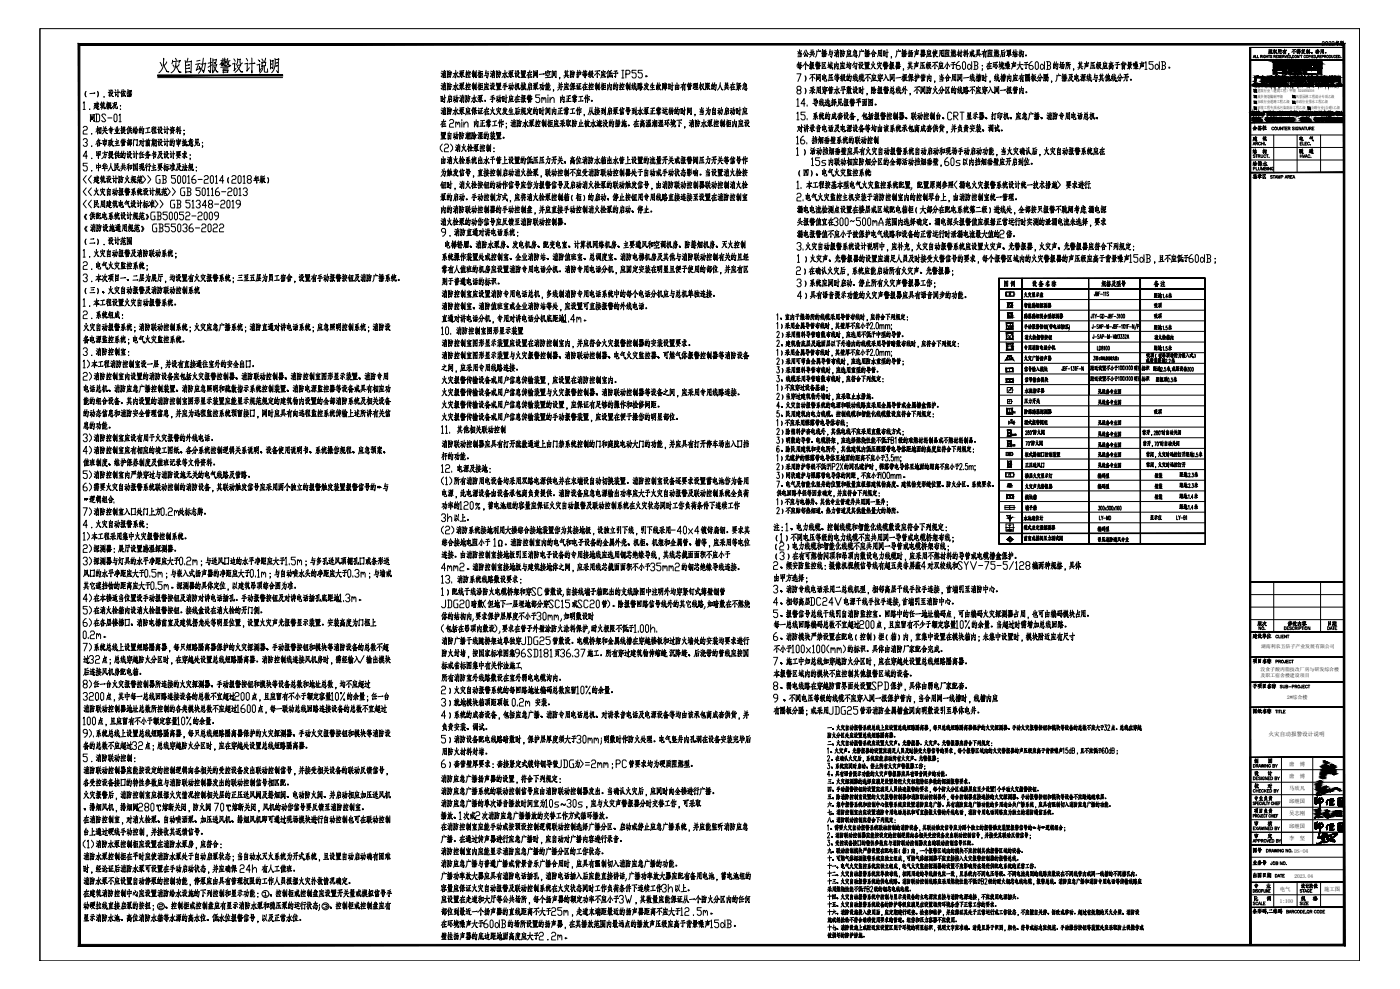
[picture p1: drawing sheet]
<svg xmlns="http://www.w3.org/2000/svg" width="841mm" height="594mm" viewBox="0 0 841 594" stroke-linecap="round" stroke-linejoin="round" font-family="sans-serif">
<defs><g id="words">
<text font-size="14.1" x="94" y="45">火灾自动报警设计说明</text>
<text font-size="9.7" x="86" y="452">点；总线穿越防火分区时，应在穿越处设置总线短路隔离器。</text>
<g font-size="9.3">
<text x="478" y="36">当公共广播与消防应急广播合用时，广播扬声器应使用阻燃材料或具有阻燃后罩结构。</text>
<text x="477" y="44">每个报警区域内应均匀设置火灾警报器，其声压级不应小于60dB；在环境噪声大于60dB的场所，其声压级应高于背景噪声15dB。</text>
<text x="264" y="49">消防水泵控制柜与消防水泵设置在同一空间，其防护等级不应低于</text>
<text x="482" y="51">）不同电压等级的线缆不应穿入同一根保护管内，当合用同一线槽时，线槽内应有隔板分隔，广播及电源线与其他线分开。</text>
<text x="264" y="56">消防水泵控制柜应设置手动机械启泵功能，并应保证在控制柜内的控制线路发生故障时由有管理权限的人员在紧急</text>
<text x="482" y="58">）采用穿管水平敷设时，除报警总线外，不同防火分区的线路不应穿入同一根管内。</text>
<text x="264" y="71">消防水泵应保证在火灾发生后规定的时间内正常工作，从接到启泵信号到水泵正常运转的时间，当为自动启动时应</text>
<text x="487" y="74">系统的成套设备，包括报警控制器、联动控制台、</text>
<text x="54" y="83">．相关专业提供给的工程设计资料；</text>
<text x="284" y="78">内正常工作；消防水泵控制柜应采取防止被水淹没的措施。在高温潮湿环境下，消防水泵控制柜内应设</text>
<text x="478" y="81">对讲录音电话及电源设备等均由该系统承包商成套供货，并负责安装、调试。</text>
<text x="54" y="90">．各市政主管部门对前期设计的审批意见；</text>
<text x="485" y="95">活动挡烟垂壁应具有火灾自动报警系统自动启动和现场手动启动功能，当火灾确认后，火灾自动报警系统应在</text>
<text x="54" y="97">．甲方提供的设计任务书及设计要求；</text>
<text x="486" y="101">15s内联动相应防烟分区的全部活动挡烟垂壁，60s以内挡烟垂壁应开启到位。</text>
<text x="264" y="108">为触发信号，直接控制启动消火栓泵，联动控制不应受消防联动控制器处于自动或手动状态影响。当设置消火栓按</text>
<text x="264" y="115">钮时，消火栓按钮的动作信号应作为报警信号及启动消火栓泵的联动触发信号，由消防联动控制器联动控制消火栓</text>
<text x="264" y="123">泵的启动。手动控制方式，应将消火栓泵控制箱（柜）的启动、停止按钮用专用线路直接连接至设置在消防控制室</text>
<text x="483" y="123">电气火灾监控主机安装于消防控制室内的控制琴台上，由消防控制室统一管理。</text>
<text x="264" y="130">内的消防联动控制器的手动控制盘，并应直接手动控制消火栓泵的启动、停止。</text>
<text x="478" y="130">漏电电流检测点设置在楼层或区域配电箱柜（大部分在配电系统第二级）进线处，全部按只报警不跳闸考虑</text>
<text x="531" y="137">范围内选择确定。漏电探头报警值应根据正常运行时实测的泄漏电流来选择，要求</text>
<text x="483" y="152">火灾自动报警系统设计说明中，应补充，火灾自动报警系统应设置火灾声、光警报器，火灾声、光警报器应符合下列规定：</text>
<text x="53" y="156">．火灾自动报警及消防联动系统；</text>
<text x="483" y="159">）火灾声、光警报器的设置应满足人员及时接受火警信号的要求，每个报警区域内的火灾警报器的声压级应高于背景噪声15dB，且不应低于60dB；</text>
<text x="54" y="164">．电气火灾监控系统；</text>
<text x="265" y="166">常有人值班的机房应设置消防专用电话分机。消防专用电话分机，应固定安装在明显且便于使用的部位，并应有区</text>
<text x="482" y="167">）在确认火灾后，系统应能启动所有火灾声、光警报器；</text>
<text x="54" y="171">．本次项目一、二层为展厅，均设置有火灾报警系统；三至五层为员工宿舍，设置有手动报警按钮及消防广播系统。</text>
<text x="482" y="174">）系统应同时启动、停止所有火灾声警报器工作；</text>
<text x="265" y="181">消防控制室应设置消防专用电话总机，多线制消防专用电话系统中的每个电话分机应与总机单独连接。</text>
<text x="265" y="188">消防控制室、消防值班室或企业消防站等处，应设置可直接报警的外线电话。</text>
<text x="264" y="195">直通对讲电话分机，专用对讲电话分机底距地</text>
<text x="49" y="201">火灾自动报警系统；消防联动控制系统；火灾应急广播系统；消防直通对讲电话系统；应急照明控制系统；消防设</text>
<text x="49" y="208">备电源监控系统；电气火灾监控系统。</text>
<text x="265" y="210">消防控制室图形显示装置应设置在消防控制室内，并应符合火灾报警控制器的安装设置要求。</text>
<text x="54" y="223">本工程消防控制室设一层，并设有直接通往室外的安全出口。</text>
<text x="264" y="225">之间，应采用专用线路连接。</text>
<text x="264" y="232">火灾报警传输设备或用户信息传输装置，应设置在消防控制室内。</text>
<text x="264" y="240">火灾报警传输设备或用户信息传输装置与火灾报警控制器、消防联动控制器等设备之间，应采用专用线路连接。</text>
<text x="264" y="247">火灾报警传输设备或用户信息传输装置的设置，应保证有足够的操作和检修间距。</text>
<text x="49" y="252">的动态信息和消防安全管理信息，并应为远程监控系统预留接口，同时应具有向远程监控系统传输上述所讲有关信</text>
<text x="264" y="255">火灾报警传输设备或用户信息传输装置的手动报警装置，应设置在便于操作的明显部位。</text>
<text x="265" y="271">消防联动控制器应具有打开疏散通道上由门禁系统控制的门和庭院电动大门的功能，并应具有打开停车场出入口挡</text>
<text x="55" y="297">需要火灾自动报警系统联动控制的消防设备，其联动触发信号应采用两个独立的报警触发装置报警信号的“与</text>
<text x="265" y="301">电源，此电源设备由设备承包商负责提供。消防设备应急电源输出功率应大于火灾自动报警及联动控制系统全负荷</text>
<text x="273" y="322">消防系统接地利用大楼综合接地装置作为其接地极，设独立引下线，引下线采用</text>
<text x="298" y="330">Ω。消防控制室内的电气和电子设备的金属外壳、机柜、机架和金属管、槽等，应采用等电位</text>
<text x="465" y="327">（1）不同电压等级的电力线缆不应共用同一导管或电缆桥架布线；</text>
<text x="465" y="332">（2）电力线缆和智能化线缆不应共用同一导管或电缆桥架布线；</text>
<text x="120" y="341">；与送风口边的水平净距应大于</text>
<text x="182" y="341">；与多孔送风顶棚孔口或条形送</text>
<text x="264" y="337">连接。由消防控制室接地板引至消防电子设备的专用接地线应选用铜芯绝缘导线，其线芯截面面积不应小于</text>
<text x="465" y="338">（3）在有可燃物闷顶和吊顶内敷设电力线缆时，应采用不燃材料的导管或电缆槽盒保护。</text>
<text x="279" y="345">。消防控制室接地板与建筑接地体之间，应采用线芯截面面积不小于</text>
<text x="619" y="344">编两种规格，具体</text>
<text x="99" y="349">；与嵌入式扬声器的净距应大于</text>
<text x="161" y="349">；与自动喷水头的净距应大于</text>
<text x="221" y="349">；与墙或</text>
<text x="464" y="351">由甲方选择；</text>
<text x="102" y="356">。探测器的具体定位，以建筑吊顶综合图为准。</text>
<text x="468" y="358">、消防专线电话采用二总线机型，相邻高层干线手拉手连接，首端引至消防中心。</text>
<text x="321" y="374">30mm,</text>
<text x="468" y="373">、报警信号总线干线引自消防监控室。回路中的任一地址编码点，可由编码火灾探测器占用，也可由编码模块占</text>
<text x="55" y="378">在各层楼梯口、消防电梯前室及建筑拐角处等明显位置，设置火灾声光报警显示装置。安装高度为门框上</text>
<text x="526" y="379">点，且应留有不少于额定容量</text>
<text x="468" y="387">、消防模块严禁设置在配电（控制）柜（箱）内，宜集中设置在模块箱内；未集中设置时，模块附近应有尺寸</text>
<text x="55" y="393">系统总线上设置短路隔离器，每只短路隔离器保护的火灾探测器、手动报警按钮和模块等消防设备的总数不超</text>
<text x="60" y="400">点；总线穿越防火分区时，在穿越处设置总线短路隔离器。消防控制线连接风机房时，需经输入/输出模块</text>
<text x="265" y="397">防火封堵，按国家标准图集</text>
<text x="468" y="401">、施工中如总线如穿越防火分区时，应在穿越处设置总线短路隔离器。</text>
<text x="55" y="415">任一台火灾报警控制器所连接的火灾探测器、手动报警按钮和模块等设备总数和地址总数，均不应超过</text>
<text x="534" y="416">保护，具体由弱电厂家配套。</text>
<text x="63" y="423">点，其中每一总线回路连接设备的总数不宜超过</text>
<text x="150" y="423">点，且应留有不小于额定容量</text>
<text x="207" y="423">的余量；任一台</text>
<text x="470" y="424">、不同电压等级的线缆不应穿入同一根保护管内，当合用同一线槽时，线槽内应</text>
<text x="154" y="430">点，每一联动总线回路连接设备的总数不宜超过</text>
<text x="464" y="431">有隔板分隔；或采用</text>
<text x="58" y="437">点，且应留有不小于额定容量</text>
<text x="269" y="434">）系统的成套设备，包括应急广播、消防专用电话总机、对讲录音电话及电源设备等均由该承包商成套供货，并</text>
<text x="269" y="448">）消防设备配电线路暗敷时，保护层厚度须大于</text>
<text x="345" y="448">30mm;</text>
<text x="49" y="467">消防联动控制器应能按设定的控制逻辑向各相关的受控设备发出联动控制信号，并接受相关设备的联动反馈信号，</text>
<text x="264" y="472">消防应急广播扬声器的设置，符合下列规定：</text>
<text x="264" y="479">消防应急广播系统的联动控制信号应由消防联动控制器发出。当确认火灾后，应同时向全楼进行广播。</text>
<text x="49" y="482">火灾报警后，消防控制室应根据火灾情况控制相关层的正压送风阀及排烟阀、电动防火阀、并启动相应加压送风机</text>
<text x="49" y="489">、排烟风机，排烟阀</text>
<text x="93" y="489">熔断关闭，防火阀</text>
<text x="135" y="489">熔断关闭，风机的动作信号要反馈至消防控制室。</text>
<text x="351" y="487">，应与火灾声警报器分时交替工作，可采取</text>
<text x="49" y="496">在消防控制室，对消火栓泵、自动喷洒泵、加压送风机、排烟风机即可通过现场模块进行自动控制也可在联动控制</text>
<text x="49" y="504">台上通过硬线手动控制，并接收其返馈信号。</text>
<text x="264" y="508">广播。在通过传声器进行应急广播时，应自动对广播内容进行录音。</text>
<text x="56" y="511">消防水泵控制柜应设置在消防水泵房，应符合：</text>
<text x="49" y="519">消防水泵控制柜在平时应使消防水泵处于自动启泵状态；当自动水灭火系统为开式系统，且设置自动启动确有困难</text>
<text x="49" y="526">时，经论证后消防水泵可设置在手动启动状态，并应确保</text>
<text x="264" y="523">消防应急广播与普通广播或背景音乐广播合用时，应具有强制切入消防应急广播的功能。</text>
<text x="49" y="533">消防水泵不应设置自动停泵的控制功能，停泵应由具有管理权限的工作人员根据火灾扑救情况确定。</text>
<text x="264" y="530">广播功率放大器应具有消防电话插孔，消防电话插入后应能直接讲话</text>
<text x="376" y="530">广播功率放大器应配有备用电池，蓄电池组的</text>
<text x="264" y="544">应设置在走道和大厅等公共场所，每个扬声器的额定功率不应小于</text>
<text x="381" y="544">，其数量应能保证从一个防火分区内的任何</text>
<text x="49" y="548">动硬拉线直接启泵的按扭；</text>
<text x="343" y="552">，走道末端距最近的扬声器距离不应大于</text>
<text x="49" y="556">显示消防水池、高位消防水箱等水源的高水位、低水位报警信号，以及正常水位。</text>
<text x="264" y="559">在环境噪声大于60dB的场所设置的扬声器，在其播放范围内最远点的播放声压级应高于背景噪声15dB。</text>
</g>
<g font-size="8.8">
<text x="568" y="73">CRT</text>
<text x="580" y="73">显示器、打印机、应急广播、消防专用电话总机、</text>
<text x="486" y="88">挡烟垂壁系统的联动控制</text>
<text x="54" y="104">．中华人民共和国现行主要标准及法规：</text>
<text x="49" y="111">&lt;&lt;</text>
<text x="84" y="111">&gt;&gt;</text>
<text x="92" y="111">GB</text>
<text x="102" y="111">50016-2014</text>
<text x="138" y="111">2018</text>
<text x="55" y="119">火灾自动报警系统设计规范</text>
<text x="56" y="119" transform="rotate(-90 56 119)">&lt;&lt;</text>
<text x="106" y="119" transform="rotate(-90 106 119)">&gt;&gt;</text>
<text x="107" y="119">GB</text>
<text x="116" y="119">50116-2013</text>
<text x="101" y="126">GB</text>
<text x="110" y="126">51348-2019</text>
<text x="478" y="137">头报警值宜在</text>
<text x="500" y="137">300~500mA</text>
<text x="478" y="144">漏电报警值不应小于被保护电气线路和设备的正常运行时泄漏电流最大值的</text>
<text x="49" y="267">3)</text>
<text x="55" y="267">消防控制室应设有用于火灾报警的外线电话。</text>
<text x="284" y="308">％，蓄电池组的容量应保证火灾自动报警及联动控制系统在火灾状态同时工作负荷条件下连续工作</text>
<text x="264" y="315">3h</text>
<text x="402" y="322">-40x4</text>
<text x="420" y="322">镀锌扁钢。要求其</text>
<text x="264" y="329">综合接地电阻小于</text>
<text x="57" y="444">系统总线上设置总线短路隔离器，每只总线短路隔离器保护的火灾探测器、手动火灾报警按钮和模块等消防设</text>
<text x="49" y="452">备的总数不应超过</text>
<text x="78" y="452">32</text>
<text x="269" y="462">）套管壁厚要求：套接紧定式镀锌钢导管</text>
<text x="333" y="462">JDG</text>
<text x="347" y="462">&gt;=2mm</text>
<text x="369" y="462">PC</text>
<text x="377" y="462">管要求均为硬质阻燃型。</text>
<text x="264" y="501">在消防控制室应能手动或按预设控制逻辑联动控制选择广播分区、启动或停止应急广播系统，并应能监听消防应急</text>
</g>
<g font-size="8.4">
<text x="372" y="48">IP55</text>
<text x="50" y="60">（一）．设计依据</text>
<text x="264" y="63">时启动消防水泵。手动时应在报警</text>
<text x="321" y="63">5min</text>
<text x="335" y="63">内正常工作。</text>
<text x="487" y="65">导线选择见报警平面图。</text>
<text x="53" y="67">．建筑概况：</text>
<text x="53" y="74">同DS-01</text>
<text x="269" y="78">2min</text>
<text x="264" y="85">置自动防潮除湿的装置。</text>
<text x="263" y="92">(2)</text>
<text x="272" y="92">消火栓泵控制：</text>
<text x="264" y="100">由消火栓系统出水干管上设置的低压压力开关、高位消防水箱出水管上设置的流量开关或报警阀压力开关等信号作</text>
<text x="479" y="107">（四）、电气火灾监控系统</text>
<text x="151" y="111">年版）</text>
<text x="483" y="115">本工程按基本型电气火灾监控系统配置</text>
<text x="550" y="115">配置原则参照</text>
<text x="575" y="115">漏电火灾报警系统设计统一技术措施</text>
<text x="639" y="115">要求进行</text>
<text x="49" y="126">&lt;&lt;</text>
<text x="55" y="126">民用建筑电气设计标准</text>
<text x="92" y="126">&gt;&gt;</text>
<text x="89" y="133">GB50052-2009</text>
<text x="264" y="137">消火栓泵的动作信号应反馈至消防联动控制器。</text>
<text x="50" y="140">《消防设施通用规范》</text>
<text x="90" y="140">GB55036-2022</text>
<text x="269" y="143">．消防直通对讲电话系统：</text>
<text x="50" y="148">（二）．设计范围</text>
<text x="266" y="150">电梯轿厢、消防水泵房、发电机房、配变电室、计算机网络机房、主要通风和空调机房、防排烟机房、灭火控制</text>
<text x="265" y="158">系统操作装置处或控制室、企业消防站、消防值班室、总调度室、消防电梯机房及其他与消防联动控制有关的且经</text>
<text x="264" y="173">别于普通电话的标识。</text>
<text x="50" y="178">（三）、火灾自动报警及消防联动控制系统</text>
<text x="53" y="185">．本工程设置火灾自动报警系统。</text>
<text x="483" y="181">）具有语音提示功能的火灾声警报器应具有语音同步的功能。</text>
<text x="54" y="193">．系统组成：</text>
<text x="273" y="202">消防控制室图形显示装置</text>
<text x="54" y="215">．消防控制室：</text>
<text x="265" y="217">消防控制室图形显示装置与火灾报警控制器、消防联动控制器、电气火灾监控器、可燃气体报警控制器等消防设备</text>
<text x="49" y="230">2)</text>
<text x="55" y="230">消防控制室内设置的消防设备应包括火灾报警控制器、消防联动控制器、消防控制室图形显示装置、消防专用</text>
<text x="49" y="237">电话总机、消防应急广播控制装置、消防应急照明和疏散指示系统控制装置、消防电源监控器等设备或具有相应功</text>
<text x="49" y="244">能的组合设备。其内设置的消防控制室图形显示装置应能显示规范规定的建筑物内设置的全部消防系统及相关设备</text>
<text x="273" y="261">其他相关联动控制</text>
<text x="49" y="274">4)</text>
<text x="55" y="274">消防控制室应有相应的竣工图纸、各分系统控制逻辑关系说明、设备使用说明书、系统操作规程、应急预案、</text>
<text x="49" y="281">值班制度、维护保养制度及值班记录等文件资料。</text>
<text x="264" y="278">杆的功能。</text>
<text x="274" y="285">电源及接地：</text>
<text x="49" y="289">5)</text>
<text x="55" y="289">消防控制室内严禁穿过与消防设施无关的电气线路及管路。</text>
<text x="272" y="292">所有消防用电设备均采用双路电源供电并在末端设自动切换装置。消防控制室设备还要求设置蓄电池作为备用</text>
<text x="49" y="296">6)</text>
<text x="49" y="303">”逻辑组合</text>
<text x="49" y="311">7)</text>
<text x="55" y="311">消防控制室入口处门上方</text>
<text x="96" y="311">0.2m</text>
<text x="106" y="311">处标志牌。</text>
<text x="264" y="307">功率的</text>
<text x="275" y="307">120</text>
<text x="54" y="318">．火灾自动报警系统：</text>
<text x="464" y="320">注：1、电力线缆、控制线缆和智能化线缆敷设应符合下列规定：</text>
<text x="54" y="326">本工程采用集中火灾报警控制系统。</text>
<text x="49" y="333">2)</text>
<text x="55" y="333">探测器：展厅设置感温探测器。</text>
<text x="49" y="340">3)</text>
<text x="55" y="340">探测器与灯具的水平净距应大于</text>
<text x="107" y="340">0.2m</text>
<text x="49" y="348">风口的水平净距应大于</text>
<text x="86" y="348">0.5m</text>
<text x="208" y="348">0.3m</text>
<text x="264" y="344">4mm2</text>
<text x="389" y="344">35mm2</text>
<text x="409" y="344">的铜芯绝缘导线连接。</text>
<text x="468" y="343">、频安防监控线：摄像机视频信号线有超五类非屏蔽</text>
<text x="556" y="343">对双绞线和</text>
<text x="574" y="343">SYV-75-5/128</text>
<text x="274" y="351">消防系统线路敷设要求：</text>
<text x="49" y="355">其它遮挡物的距离应大于</text>
<text x="89" y="355">0.5m</text>
<text x="267" y="359">）配线干线沿防火电缆桥架和穿</text>
<text x="318" y="359">SC</text>
<text x="326" y="359">管敷设</text>
<text x="339" y="359">自接线端子箱配出的支线除图中注明外均穿紧钉式簿壁钢管</text>
<text x="49" y="363">4)</text>
<text x="55" y="363">在本楼适当位置设手动报警按钮及消防对讲电话插孔。手动报警按钮及对讲电话插孔底距地</text>
<text x="468" y="365">、相邻高层</text>
<text x="486" y="365">DC24V</text>
<text x="506" y="365">电源干线手拉手连接</text>
<text x="541" y="365">首端引至消防中心。</text>
<text x="49" y="370">5)</text>
<text x="55" y="370">在消火栓箱内设消火栓报警按钮。接线盒设在消火栓的开门侧。</text>
<text x="264" y="366">JDG20</text>
<text x="282" y="366">暗敷</text>
<text x="292" y="366">但地下一层埋地部分穿</text>
<text x="329" y="366">SC15</text>
<text x="346" y="366">SC20</text>
<text x="367" y="366">。除报警回路信号线外的其它线路</text>
<text x="424" y="366">如暗敷在不燃烧</text>
<text x="49" y="377">6)</text>
<text x="264" y="374">体的结构内</text>
<text x="285" y="374">要求保护层厚度不小于</text>
<text x="338" y="374">如明敷设时</text>
<text x="267" y="381">包括在吊顶内敷设</text>
<text x="301" y="381">要求在管子外壁涂防火涂料保护</text>
<text x="354" y="381">耐火极限不低于</text>
<text x="464" y="379">每一总线回路编码总数不宜超过</text>
<text x="515" y="379">200</text>
<text x="583" y="379">的余量。当超过时需增加总线回路。</text>
<text x="49" y="385">0.2m</text>
<text x="265" y="388">消防广播干线随桥架边单独穿</text>
<text x="312" y="388">JDG25</text>
<text x="331" y="388">管敷设。电缆桥架和金属线槽在穿越楼板和过防火墙处的安装均要求进行</text>
<text x="49" y="392">7)</text>
<text x="308" y="396">96SD181</text>
<text x="335" y="396">36.37</text>
<text x="352" y="396">施工。所有穿过建筑物伸缩缝</text>
<text x="401" y="396">沉降缝、后浇带的管线应按国</text>
<text x="474" y="393">100x100(mm)</text>
<text x="508" y="393">的标识。具体由消防厂家配合完成。</text>
<text x="53" y="400">32</text>
<text x="49" y="407">后连接风机房配电箱。</text>
<text x="264" y="403">标或省标图集中有关作法施工</text>
<text x="264" y="411">所有消防室外线路敷设在室外弱电电缆沟内。</text>
<text x="464" y="408">本报警区域内的模块不应控制其他报警区域的设备。</text>
<text x="49" y="415">8)</text>
<text x="269" y="418">）火灾自动报警系统的每回路地址编码总数应留</text>
<text x="355" y="418">的余量。</text>
<text x="468" y="416">、弱电线路在穿越防雷界面处设置</text>
<text x="522" y="416">SPD</text>
<text x="49" y="422">3200</text>
<text x="140" y="422">200</text>
<text x="198" y="422">10%</text>
<text x="269" y="425">）就地模块箱顶距顶板</text>
<text x="307" y="425">0.2m</text>
<text x="320" y="425">安装。</text>
<text x="49" y="429">消防联动控制器地址总数所控制的各类模块总数不应超过</text>
<text x="141" y="429">1600</text>
<text x="497" y="430">JDG25</text>
<text x="516" y="430">管沿消防金属槽盒同向明敷设引至单体电井。</text>
<text x="49" y="437">100</text>
<text x="105" y="437">10%</text>
<text x="115" y="437">的余量。</text>
<text x="265" y="440">负责安装、调试。</text>
<text x="362" y="448">明敷时作防火处理。电气竖井内孔洞在设备安装完毕后</text>
<text x="54" y="459">．消防联动控制：</text>
<text x="49" y="473">各受控设备接口的特性参数应与消防联动控制器发出的联动控制信号相匹配。</text>
<text x="82" y="488">280</text>
<text x="128" y="488">70</text>
<text x="264" y="486">消防应急广播的单次语音播放时间宜为</text>
<text x="326" y="486">10s</text>
<text x="339" y="486">30s</text>
<text x="264" y="494">播放、</text>
<text x="277" y="494">次或</text>
<text x="289" y="494">次消防应急广播播放的交替工作方式循环播放。</text>
<text x="264" y="515">消防控制室内应能显示消防应急广播的广播分区的工作状态。</text>
<text x="143" y="525">24h</text>
<text x="156" y="525">有人工值班。</text>
<text x="264" y="537">容量应保证火灾自动报警及联动控制系统在火灾状态同时工作负荷条件下连续工作3h以上。</text>
<text x="49" y="540">在建筑消防控制中心应设置消防给水设施的下列控制和显示功能：</text>
<text x="161" y="540">、控制柜或控制盘应设置开关量或模拟信号手</text>
<text x="371" y="544">3W</text>
<text x="98" y="548">、控制柜或控制盘应有显示消防水泵和稳压泵的运行状态</text>
<text x="197" y="548">、控制柜或控制盘应有</text>
<text x="264" y="551">部位到最近一个扬声器的直线距离不大于</text>
<text x="330" y="551">25m</text>
<text x="408" y="551">12</text>
<text x="418" y="551">5m</text>
<text x="264" y="566">壁挂扬声器的底边距地面高度应大于</text>
<text x="330" y="566">2m</text>
</g>
<g font-size="7.9">
<text x="55" y="111">建筑设计防火规范</text>
<text x="653" y="129">漏电探</text>
<text x="49" y="133">《供配电系统设计规范》</text>
<text x="603" y="144">倍。</text>
<text x="468" y="194">、室内干燥场所的线缆采用导管布线时，应符合下列规定：</text>
<text x="468" y="199">）采用金属导管布线时，其壁厚不应小于</text>
<text x="468" y="210">、建筑物底层及地面层以下外墙内的线缆采用导管暗敷布线时，应符合下列规定：</text>
<text x="468" y="205">）采用塑料导管暗敷布线时，应选用不低于中型的导管。</text>
<text x="468" y="215">）采用金属导管布线时，其壁厚不应小于</text>
<text x="468" y="220">）采用可弯曲金属导管布线时，应选用防水重型的导管；</text>
<text x="468" y="226">）采用塑料导管布线时，应选用重型的导管。</text>
<text x="468" y="231">、线缆采用导管暗敷布线时，应符合下列规定：</text>
<text x="468" y="236">）不应穿过设备基础；</text>
<text x="468" y="242">）当穿过建筑物外墙时，应采取止水措施。</text>
<text x="468" y="258">）不应采用裸露带电导体布线；</text>
<text x="49" y="259">息的功能。</text>
<text x="468" y="263">）除塑料护套电线外，其他电线不应采用直敷布线方式；</text>
<text x="468" y="268">）明敷的导管、电缆桥架，应选择燃烧性能不低于</text>
<text x="468" y="273">、除民用建筑和变电所外，其他建筑内低压裸露带电导体距地面的高度应符合下列规定：</text>
<text x="506" y="284">的网孔遮护时，裸露带电导体至地面的距离不应小于</text>
<text x="468" y="289">）网状遮护与裸露带电导体的间距，不应小于</text>
<text x="466" y="300">供电回路半径等因素确定，并应符合下列规定：</text>
<text x="468" y="305">）不应与电梯井、其他专业管道井共用同一竖井；</text>
<text x="272" y="314">以上。</text>
<text x="265" y="455">用防火材料封堵。</text>
</g>
<g font-size="7.5">
<text x="55" y="222" transform="rotate(-90 55 222)">1)</text>
<text x="468" y="247">、火灾自动报警系统的电源和联动线路应采用金属导管或金属槽盒保护。</text>
<text x="468" y="252">、民用建筑内电力线缆、控制线缆和智能化线缆敷设应符合下列规定：</text>
<text x="55" y="326" transform="rotate(-90 55 326)">1)</text>
<text x="648" y="372">用。</text>
<text x="464" y="393">不小于</text>
<text x="646" y="454">，且不应低于</text>
</g>
<g font-size="7.1">
<text x="483" y="122" transform="rotate(-90 483 122)">2.</text>
<text x="483" y="152" transform="rotate(-90 483 152)">3.</text>
<text x="661" y="173">规格及型号</text>
<text x="539" y="267">级的难燃材料制品或不燃材料制品。</text>
<text x="468" y="278">）元遮护的裸露带电导体至地面的距离不应小于</text>
<text x="468" y="283">）采用防护等级不低于</text>
<text x="688" y="282">常闭，火灾时远控打开</text>
<text x="468" y="294">、电气及智能化竖井的位置和数量应根据建筑物高度、建筑物变形缝位置、防火分区、系统要求、</text>
<text x="528" y="289">lOOmm</text>
<text x="468" y="310">）不应贴邻热烟道、热力管道及其他散热量大的场所。</text>
<text x="496" y="440">一、火灾自动报警系统总线上应设置总线短路隔离器，每只总线短路隔离器保护的火灾探测器、手动火灾报警按钮和模块等设备的总数不应大于</text>
<text x="498" y="468">、具有语音提示功能的火灾声警报器应具有语音同步的功能。</text>
<text x="496" y="472">三、火灾探测器的选择应满足设置场所火灾初期特征参数的探测报警要求。</text>
<text x="598" y="477">个手动火灾报警按钮。</text>
<text x="496" y="482">五、除消防控制室设置的火灾报警控制器和消防联动控制器外，每台控制器直接连接的火灾探测器、手动报警按钮和模块等设备不应跨越避难层。</text>
<text x="496" y="486">六、集中报警系统和控制中心报警系统应设置消防应急广播。具有消防应急广播功能的多用途公共广播系统，应具有强制切入消防应急广播的功能。</text>
<text x="496" y="491">七、消防控制室内应设置消防专用电话总机和可直接报火警的外线电话，消防专用电话网络应为独立的消防通信系统。</text>
<text x="498" y="509">、受控设备接口的特性参数应与消防联动控制器发出的联动控制信号匹配。</text>
<text x="593" y="533">级的耐火铜芯电线电缆，报警总线、消防应急广播和消防专用电话等传输线路应</text>
<text x="496" y="542">十四、火灾自动报警系统中控制与显示类设备的主电源应直接与消防电源连接，不应使用电源插头。</text>
</g>
<g font-size="6.6">
<text x="692" y="180">距地</text>
<text x="614" y="186">智能感烟探测器</text>
<text x="614" y="218">火灾广播扬声器</text>
<text x="687" y="219">或壁装距地</text>
<text x="688" y="216">吸顶（有吊顶场所为嵌入式）</text>
<text x="692" y="224">距地</text>
<text x="703" y="224">或距设备</text>
<text x="615" y="237">水流指示器</text>
<text x="614" y="244">压力开关</text>
<text x="614" y="250">防爆感温探测器</text>
<text x="614" y="256">湿式报警阀组</text>
<text x="685" y="263">常开，</text>
<text x="696" y="269">时自动关闭</text>
<text x="615" y="276">板式排烟口控制装置</text>
<text x="658" y="276">见设备专业图</text>
<text x="615" y="282">正压送风口</text>
<text x="708" y="288">距地</text>
<text x="615" y="289">楼层火灾显示灯</text>
<text x="658" y="289">编码型</text>
<text x="707" y="307">距地</text>
<text x="614" y="314">水池液位计</text>
<text x="301" y="382" transform="rotate(-90 301 382)">),</text>
<text x="662" y="440">32</text>
<text x="666" y="440">点。总线在穿越</text>
<text x="496" y="444">防火分区处应设置总线短路隔离器。</text>
<text x="496" y="449">二、火灾自动报警系统应设置火灾声、光警报器。火灾声、光警报器应符合下列规定：</text>
<text x="661" y="454">60dB</text>
<text x="496" y="495">八、消防联动控制应符合下列规定：</text>
<text x="496" y="532">十三、火灾自动报警系统的供电线路、消防联动控制线路应采用燃烧性能不低于</text>
<text x="588" y="532">B2</text>
<text x="496" y="537">采用燃烧性能不低于</text>
<text x="520" y="537">B2</text>
<text x="524" y="537">级的铜芯电线电缆。</text>
<text x="496" y="546">十五、火灾自动报警系统设备的防护等级应满足在设置场所环境条件下正常工作的要求。</text>
<text x="496" y="555">施或经检验不符合继续使用要求的管道、组件和压力容器不应使用。</text>
<text x="496" y="564">被损坏的防护措施。</text>
</g>
<g font-size="6.2">
<text x="614" y="180">火灾显示盘</text>
<text x="614" y="193">感温感烟复合型探测器</text>
<text x="614" y="199">手动报警按钮</text>
<text x="629" y="199">带电话插孔</text>
<text x="692" y="199">距地</text>
<text x="615" y="205">消火栓报警按钮</text>
<text x="693" y="205">消火栓箱内</text>
<text x="614" y="211">专用消防电话分机</text>
<text x="692" y="212">距地</text>
<text x="614" y="224">信号输入模块</text>
<text x="654" y="224">附近设置不小于</text>
<text x="680" y="224">明显标识</text>
<text x="615" y="231">信号输出模块</text>
<text x="654" y="230">附近设置不小于</text>
<text x="680" y="230">明显标识</text>
<text x="693" y="231">距板顶</text>
<text x="658" y="238">见设备专业图</text>
<text x="659" y="244">见设备专业图</text>
<text x="659" y="256">见设备专业图</text>
<text x="620" y="262">防火阀</text>
<text x="658" y="264">见设备专业图</text>
<text x="697" y="262">时自动关闭</text>
<text x="539" y="267" transform="rotate(-90 539 267)">B1</text>
<text x="618" y="269">防火阀</text>
<text x="658" y="270">见设备专业图</text>
<text x="658" y="282">见设备专业图</text>
<text x="693" y="288">壁装</text>
<text x="615" y="295">火灾声光警报器</text>
<text x="658" y="295">编码型</text>
<text x="693" y="295">壁装</text>
<text x="708" y="294">距地</text>
<text x="615" y="301">模块箱</text>
<text x="693" y="301">壁装</text>
<text x="707" y="301">距地</text>
<text x="615" y="308">端子箱</text>
<text x="690" y="314">显示仪</text>
<text x="614" y="320">缆式差定温探测器</text>
<text x="658" y="320">编码型</text>
<text x="614" y="326">前室或梯间压力测试阀</text>
<text x="658" y="327">详见消防通风专业</text>
</g>
<g font-size="5.7">
<text x="482" y="115" transform="rotate(-90 482 115)">1.</text>
<text x="692" y="186">吸顶</text>
<text x="692" y="192">吸顶</text>
<text x="692" y="250">吸顶</text>
<text x="157" y="539">1</text>
<text x="94" y="547">2</text>
<text x="193" y="547">3</text>
</g>
<g font-size="4.4">
<text x="606" y="263">280</text>
<text x="606" y="270">70</text>
</g>
<g font-size="4">
<text x="607" y="249">EX</text>
<text x="608" y="287" transform="rotate(-90 608 287)">FI</text>
<text x="605" y="326">P</text>
</g>
<g font-size="3.5">
<text x="542" y="288">。</text>
<text x="338" y="565">。</text>
</g>
<text font-size="3.4" x="762" y="442">火灾自动报警设计说明</text>
<g font-size="3.2">
<text x="774" y="460">唐</text>
<text x="781" y="460">博</text>
<text x="774" y="468">唐</text>
<text x="781" y="468">博</text>
<text x="774" y="475">马欣凡</text>
<text x="774" y="482">邱继国</text>
<text x="774" y="490">吴志刚</text>
<text x="774" y="497">邱继国</text>
<text x="774" y="504">李</text>
<text x="781" y="504">坚</text>
<text x="778" y="512">DS-04</text>
<text x="778" y="527">2023.04</text>
<text x="769" y="535">电气</text>
<text x="796" y="535">施工图</text>
<text x="769" y="543">1:100</text>
</g>
<g font-size="3.1">
<text x="387" y="47">。</text>
<text x="773" y="420">2#综合楼</text>
<text x="415" y="551">．</text>
</g>
<g font-size="3">
<text x="758" y="389">湖南利农五倍子产业发展有限公司</text>
<text x="757" y="403">没食子酸丙脂技改厂房与研发综合楼</text>
<text x="757" y="407">及职工宿舍楼建设项目</text>
</g>
<text font-size="2.6" x="605" y="231">A</text>
<g font-size="2.4">
<text x="755" y="55">建筑行业（建筑工程）甲级 A244004516</text>
<text x="755" y="59">城乡规划编制甲级</text>
<text x="778" y="59">风景园林工程设计专项乙级</text>
<text x="755" y="62">市政行业道路工程乙级</text>
<text x="755" y="66">环境工程专项水污染防治工程乙级</text>
<text x="778" y="62">市政行业排水工程乙级</text>
<text x="788" y="66">公路行业(公路)乙级</text>
</g>
</g></defs>
<!-- layer: TEL_TITLE -->
<path d="M24 17h793v560h-793zM24 17v560M817 17h.1M817 17v560M24 577h.1M817 577h.1" fill="none" stroke="#000" stroke-width=".6"/>
<path d="M48 567l-1 1 760-1zM47 568l760-1 1 1zM807 27v540l1 1zM808 26v542l-1-541zM48 27h759l1-1zM47 26h761l-760 1zM47 26l1 541v-540zM47 26l1 541-1 1z" fill="#000" stroke="#000" stroke-width=".6"/>
<g fill="none" stroke="#000" stroke-width=".6">
<path d="M479 44h2l-2 5M479 54v-1v-1h2v1l-2 2v1h2v-2M50 77l1-1h1v1v1h-1l-1 1v2h2M266 74v2M267 72l-2 3M479 60v-1v5M479 68v-1v5M479 64h1M484 62h-3l2-3v5M484 67h-3v2h2l1 2-1 1h-1l-1-1M50 84l1-1h1v1v1l-1 1M52 86v2h-1l-1-1"/>
<path d="M52 94h-2l2-3v4M52 98h-2v2h2v2v1h-1l-1-1M478 83l1-1v4M478 89h1v4M478 86h2M478 93h2M483 82l-2 1v3h1h1v-1v-1h-2M268 140h-2l-1-1 1-2h1l1 1v2l-2 2M50 158l1-1h1v1v2h-1h-1v2h2M479 154l1-1v5M50 165h1h1v1l-1 1M52 167v1v1h-1l-1-1"/>
<path d="M478 161l1-1h1l1 1-1 2h-1h-1v2h3M479 168h2v1l-1 1M481 170v1v1h-2v-1M482 178h-3l2-3v5M50 188l1-1h1v1v1h-1l-1 1v1h2M265 197l1-1v5M268 196l1 1v3v1l-1-1v-3zM345 192h-2l2-3v5M346 191l1-1 1 2M346 190v4M348 191v-1l1 1v3M351 193h.1"/>
<path d="M52 211v1v2h-1l-1-1M265 256h1v4M268 256v4M270 260h.1M265 280l1-1v5M268 280v-1h1l1 1-1 1h-1v1v2h2M265 284h1M266 287l-1 1v2l1 1M268 287v4M52 315h-2l2-3v5M266 316l-1 2v1l1 2M268 317v-1h1l1 1-1 1h-1v1v2h2"/>
<path d="M177 335h-2v1h2v1v2h-1h-1M179 337v-1l1 2M179 336v3M465 338v-1h2v1v2h-2v2h2M155 343v-1v5M157 344h1v1M157 344v3M208 358v-1h1l1 1-1 1M209 359l1 1-1 1h-1M211 359l1-1 1 2M211 358v3M213 359v-1l1 1v2"/>
<path d="M265 346h1v4M268 346h1l1 1-1 1M269 348l1 1-1 1h-1v-1M216 360h.1M362 362h2v1M363 364h1v1h-2M385 375l2 1v3l-1 1-1-1v-3zM388 375l2 1v3l-1 1-1-1v-3zM391 378l2-1v1v2M391 375v5M467 362h-2l2-3v5M577 373l2 1v3h-1h-1v-3z"/>
<path d="M265 413l1-1h1l1 1-1 1h-1l-1 1v2h3M350 412l1 1v3l-1 1-1-1v-3zM465 412v-2h2v1l-2 2v1h2v-2M467 419h-2v-2h2v1v2l-1 2h-1M54 438l1 2v1l-1 2M265 420h1h1l1 1-2 1M267 422l1 1-1 1h-1l-1-1M268 430h-3l2-3v5M52 440h-1h-1l1-2h1v1v2l-1 2M52 453h-2v1h2v1v2v1h-1l-1-1M267 456l-2 2v2l1 1h1l1-1-1-1h-2M268 442h-3v1h2l1 1v2h-1h-1h-1"/>
<path d="M51 505l-1 1v2l1 1M52 505h1v4"/>
<circle cx="351" cy="193" r=".3"/>
<circle cx="216" cy="360" r=".3"/>
</g>
<!-- layer: TEL_SYMB -->
<path d="M95 45v1l75-1zM95 46l75-1v1z" fill="#000" stroke="#000" stroke-width=".6"/>
<path d="M95 47h75" fill="none" stroke="#000" stroke-width=".6"/>
<!-- layer: DQ -->
<g fill="none" stroke="#000" stroke-width=".6">
<path d="M600 180h124M600 199h124M600 193h124M600 186h124M600 218h124M600 212h124M600 205h124M600 225h124M600 231h124M600 237h124M600 257h124M600 250h124"/>
<path d="M600 244h124M600 276h124M600 269h124M600 263h124M600 282h124M600 288h124M600 295h124M600 301h124M600 308h124M600 314h124M600 320h124M600 327h124"/>
</g>
<g fill="#000" stroke="#000" stroke-width=".6">
<path d="M600 173h124zM600 174l124-1z"/>
<path d="M600 167h124zM600 167h124z"/>
<path d="M600 167v64zM600 167v64zM600 231v96zM600 231v96z"/>
<path d="M614 167v70zM614 167v70z"/>
<path d="M654 167v70zM654 167v70z"/>
<path d="M685 167v160zM685 167v160z"/>
<path d="M724 167v160zM724 167v160z"/>
<path d="M614 237v90zM614 237v90z"/>
<path d="M654 237v90zM654 237v90z"/>
<path d="M600 320h124zM600 321l124-1z"/>
<path d="M600 327h124zM600 327h124z"/>
</g>
<g fill="none" stroke="#000" stroke-width=".6">
<path d="M604 175v3h5v-3h-5v3M604 175h5v3h-5zM604 177h.1M606 176h1v1h-1zM607 178h.1M607 175h.1M609 177h.1M605 196h.1M605 194h3v4h-3zM605 195a1.1 1.1 0 0 0 1 1 1.1 1.1 0 0 0 1-1M605 183h.1M605 182h3v3h-3z"/>
<path d="M605 189h.1M605 188h3v3h-3zM606 196v1M606 188v1l1 1h-1M606 198h.1M606 194h.1M607 182h.1M607 185h.1M607 188h.1M607 191h.1M607 188v3M607 182l-1 1 1 1"/>
<path d="M608 183h.1M608 189h.1M608 196h.1M605 200h3v4h-3zM605 202h.1M605 208h.1M605 206h3v4h-3zM605 215h.1M605 201a1.1 1.1 0 0 0 2 1 1.1 1.1 0 0 0 1-1M606 208h-1a1.5 1.5 0 0 1 2-1 1.5 1.5 0 0 1 1 1M606 208h1l1 2h-3zM606 214h1l2 2h-5z"/>
<path d="M606 203h1M606 215h1zM606 215h.1M606 216h.1M606 214h.1M606 210h.1M606 206h.1M606 204h.1M606 200h.1M606 202v1M608 215h.1M608 202h.1"/>
<path d="M608 208h.1M605 221h3v2h-3zM605 222h.1M605 233h3v3h-3zM605 234h.1M605 240h3v2h-3zM606 223h.1M606 221h.1M606 240h.1M606 222v1M607 233h.1M607 236h.1"/>
<path d="M607 234h.1M607 233l-1 2M608 234h.1M608 222h.1M605 247h.1M605 241h.1M606 254h.1M606 253v2l3-2v2zM606 241h1h-1v1M606 242h.1M608 252h.1M608 254h.1"/>
<path d="M608 253v1M608 241h.1M608 245h-3v4h3M609 254h.1M604 272h4l-4 2v-2l4 2h-4M604 273h.1M605 279h.1M605 277h2v4h-2zM606 277h.1M606 272h.1M606 274h.1M606 278v2"/>
<path d="M607 279h.1M608 273h.1M608 272v2M605 297h4v2h-4zM605 298h.1M605 292h.1M606 291h1l1 2h-3zM606 292v-1v1M606 292h.1M606 281h.1M606 291h.1M606 293h.1"/>
<path d="M606 291v2M607 299v-1v1v-1v1M607 299h.1M607 297h.1M607 292h.1M608 292h.1M609 298h.1M604 315h5v4h-5zM604 317h.1M604 317h5M606 316h1M607 315h.1"/>
<path d="M607 319h.1M607 315v4M609 317h.1"/>
<circle cx="607" cy="196" r=".8"/>
<circle cx="607" cy="196" r=".4"/>
<circle cx="607" cy="190" r=".2"/>
<circle cx="608" cy="252" r=".4"/>
<circle cx="606" cy="279" r=".5"/>
<circle cx="607" cy="291" r=".4"/>
<circle cx="607" cy="318" r=".3"/>
</g>
<!-- layer: TEL_TEXT -->
<g fill="none" stroke="#000" stroke-width=".6">
<path d="M603 169l1 3h1M604 169h1v3M604 170l1 1v-1M604 170l1-1-1 2M604 171h1M604 169v1M608 170v2M608 169l-1 1M608 170v1M608 169v2M608 170h1l-1 2M609 169h-1"/>
<path d="M609 170v1M609 169v3M620 170h1v2v-1M621 169h.1M621 170h1l-1 2M621 171l2 1h-1M621 169v1M622 169v1h1M625 169h1l-2 2M625 170l2 1h-2v1h1v-1M625 169l-1 1M625 171v1"/>
<path d="M626 171h-1M629 170h.1M629 171v1h1v-1h-1M629 169h1l-2 2M629 169l-1 1M633 169v3M633 170l-1 1M633 169h-1M633 170h-1M633 170h1M633 171v1M633 169v1"/>
<path d="M634 170v2M634 171h.1M658 175v3l-1-1M658 176h1v-1h-1v3h1v-2M660 176h.1M661 175h-1v3M661 177h1M663 176v-1v3M664 176v-1v3M666 176h-1l1 2-1-1M694 169h1l-2 2M694 170l2 1h-2v1h1v-1"/>
<path d="M695 169l-1 1M695 171v1M695 171h-1M697 170l1 1M698 169v1M698 170v2h-1M699 169h.1M699 170v2M699 171h-1M699 170h-1M700 172h-2M701 178h-1l1-1v2"/>
<path d="M702 177h1M703 177l-1 2M703 176v3M703 177l1 1h-1M703 176v1M703 177h-1M527 194a2.5 2.5 0 0 1 0 4l-1-2zM529 196v-1h1v3M529 195v3M530 196v-1h1v3M532 196l1-1v3M532 195v3"/>
<path d="M533 196l1-1v3M656 189v2l-1-1M657 189h.1M657 195l-1 2M657 189v2M657 196h1M658 189v1l1-1M658 190v1M659 190h1M660 195h-1l1 2h-1M660 197l1-2v2M660 197h1"/>
<path d="M662 196h1v-1h-1v2M662 189h-1v2h1v-1M662 189a1.2 1.2 0 0 1 1 1 1.2 1.2 0 0 1-1 1zM663 196h1M664 190h1M665 197v-2v2l1-2v2M666 189v2l-1-1M667 190v-1v2v-1M667 196h1M668 190h.1M669 189h-1v2M669 195v2h-1"/>
<path d="M669 190h1M669 196h1v-1h-1v2h1v-1M671 196h.1M671 189h1l-1 1h1l-1 1M672 195h-1v2M672 196h1M672 189h1v2M674 189a1.1 1.1 0 0 1 0 1 1.1 1.1 0 0 1 0 1zM674 195v2M675 189a1.1 1.1 0 0 1 1 1 1.1 1.1 0 0 1-1 1zM675 195a1.1 1.1 0 0 1 1 1 1.1 1.1 0 0 1-1 1zM676 195h1v2"/>
<path d="M677 196h1M678 195h-1v2M679 196h1M681 195v2l-1-2v2M683 194l-1 4M683 196h1v-1h-1v2M701 196h-1v1a.7 .7 0 0 1 1 0 .7 .7 0 0 1-1 1M702 196h1M703 197l-1 1M703 195v3M703 196l1 2-1-1M703 196l-1 1"/>
<path d="M527 210a2.4 2.4 0 0 1 0 4l-1-2zM529 212v-1h1v3M529 211v3M530 212v-1h1v3M532 212l1-1v3M532 211v3M533 212l1-1v3M657 214h1l-1 1 1 1h-1M657 201v2h-1M658 202h1M658 214l1 2v-2v2v-2M659 208v2h1"/>
<path d="M660 201h-1l1 2h-1M660 208a1.2 1.2 0 0 1 1 1 1.2 1.2 0 0 1-1 1zM660 215v1M661 203v-2l1 2M661 203h1M661 215v1l1-1h-1M662 216h.1M662 215v-1l-1 1M662 208l1 2h-1l1-2zM662 214h-1M662 215v1M662 202h1v-1h-1v2"/>
<path d="M663 215v1l1-1h-1M663 208v2M663 214v2h1M663 215h.1M664 202h1M664 208a1.1 1.1 0 0 1 1 1 1.1 1.1 0 0 1-1 1zM664 214v2M665 214l-1 1M665 214h.1M665 216h.1M665 215h.1M665 215l-1 1"/>
<path d="M665 203v-2l1 2v-2v2M666 215h1l-1 1M666 208a1.1 1.1 0 0 1 0 1 1.1 1.1 0 0 1 0 1zM666 214v1M666 215v1M666 214v2M667 202h1M667 215v1M667 215h1v1M667 214v2M668 214l-1 1M668 215h.1"/>
<path d="M668 214v2M669 215h.1M669 201v2l1-2M669 214l-1 2M669 215v1M670 214h1v1M670 203v-2l1 2v-2v2M670 214v2M671 215h-1M671 214v2M671 216h-1M672 215v1"/>
<path d="M672 201h1l-1 1 1 1h-1M673 201h1l-1 1 1 1h-1M674 201h1v1v1h-1M675 220a1.1 1.1 0 0 1 0 1 1.1 1.1 0 0 1 0 1zM676 220l1 2M676 202v-1h1l-1 2h1M677 220l-1 2M677 203l1-2v2M677 203h1M701 208h-1v1a.7 .7 0 0 1 1 1 .7 .7 0 0 1-1 0M702 208l1 1M703 208v2"/>
<path d="M703 208v1M639 220l-1 2M639 221h1v-1h-1v3l1-1v-1M640 221h1M641 220h-1v3M642 222h1M643 221l1-1v3M645 220v1v1v1l-1-1M646 221v-1v3M647 221h.1M648 220h-1v3M648 222h1"/>
<path d="M651 220v3l-1-3v3M675 226a1.1 1.1 0 0 1 0 1 1.1 1.1 0 0 1 0 1zM676 226l1 3M677 226l-1 3M677 227v-1v3M677 220v2M704 227v1v1h-1M705 227h1M706 228l-1 1M706 226v3M706 228l1 1h-1M706 227v1"/>
<path d="M706 228h-1M716 221a1.1 1.1 0 0 1 1 1 1.1 1.1 0 0 1-1 1zM616 259h1l-1 2h1M618 259v1v1l-1-1 1-1zM503 279a.8 .8 0 0 1 1 0 .8 .8 0 0 1 0 1l-2 2h2M537 273h-1v2a1.1 1.1 0 0 1 1 1 1.1 1.1 0 0 1-2 1v-1M538 275v-1l1 1v2M538 274v3M539 275h1v2M581 278h-1v2a1 1 0 0 1 1 1 1 1 0 0 1-1 1v-1M582 280v2M586 280h.1"/>
<path d="M616 265h1l-1 3M687 265v1M687 266h2h-1M687 267h1v1M687 265h.1M687 266v1l1-1h-1M688 265v1M688 266v2M689 272v1M689 272h2l-1 1M689 273v1M689 273h1v1"/>
<path d="M689 272h.1M689 272v1h1h-1M690 271v1M690 273v1M690 265l-1 3M690 265v3v-1M691 265h-2M691 266h-2M691 272v2M691 272h1M692 272h1v2M692 273l-1 1"/>
<path d="M692 272v2M692 273h.1M692 268h.1M694 265h1l-1 3M696 272v1M697 271l-1 3M697 273l1 1h-1M697 272v1M698 272v1M698 272h2M699 273h.1M699 271v1"/>
<path d="M699 273l1 1M699 272l-1 2M700 273h-1M701 272v2v-2M701 273h.1M701 273h1M702 271v3M702 273h-1M703 273v1M703 274h2h-1M703 272h.1M704 273v1"/>
<path d="M704 272l1 1M704 272h.1M706 272v2M706 273h-1M706 272l-1 1M706 272v1M706 272h1v1M706 273h.1M706 272h1M707 273v1M707 273h-1M707 274h-1"/>
<path d="M708 272v2M708 273h.1M708 272v1M709 272v2M709 272h.1M711 272l-1 2M711 272v2M711 272h-1M712 273h-2M713 273l-1 1 1-1M713 272v1v-1M713 273v1"/>
<path d="M713 273h.1M713 272v2h1M713 273h1h-1M714 272h-1M715 272v2M715 273l2-1-1 2M716 273h-1M716 272v2h1M716 271v3M717 272v2M718 274h.1M719 272v1a.7 .7 0 0 1 1 1 .7 .7 0 0 1-1 0"/>
<path d="M721 272h.1M721 273l-1 1M721 271v3M721 273l1 1M722 272l-1 1M722 273h-2M582 280h1v2M583 280h1h1v2M586 282v1M716 284h1l-1 1 1 1v1l-1-1M716 291h1h-1l1 1v1l-1-1M717 299h-1v-2v3"/>
<path d="M718 297v1M718 284v1M718 290v1M718 298l-1 1M718 285v1M718 291v1M718 297v2M719 284v2M719 290v3M719 297v1v1M719 284v1l1 1h-1M719 290v1l1 1h-1"/>
<path d="M719 298h-1M719 285h-1M719 291h-1M660 304h1l-1 1 1 1h-1M660 310v2h1M661 304a1.1 1.1 0 0 1 1 1 1.1 1.1 0 0 1-1 1zM662 310v1l1-1M662 311v1M663 304a1.1 1.1 0 0 1 0 1 1.1 1.1 0 0 1 0 1zM663 311h1M664 305l1 1M665 305l-1 1"/>
<path d="M665 312v-2v2l1-2v2M665 304h1l-1 1 1 1h-1M666 310a1.2 1.2 0 0 1 1 1 1.2 1.2 0 0 1-1 1zM667 304a1.1 1.1 0 0 1 0 1 1.1 1.1 0 0 1 0 1zM668 304a1.1 1.1 0 0 1 1 1 1.1 1.1 0 0 1-1 1zM669 305l1 1M670 305l-1 1M670 305l1-1v2M672 304h-1v1v1h1v-1l-1 1M673 304a1.1 1.1 0 0 1 1 1 1.1 1.1 0 0 1-1 1zM707 310v2h1M708 310l1 1v-1"/>
<path d="M709 311v1M709 311h2M711 311h1v-1h-1v2h1v-1M712 310h1v2M717 305h-1v-1v2M718 303v1M718 304l-1 1M718 303v3M719 304v1M719 303v1M719 304h-1M497 450l1-1v4"/>
<path d="M497 455v-1a.7 .7 0 0 1 1 0 .7 .7 0 0 1 0 1l-1 2h1M497 458h1v2a.9 .9 0 0 1 0 1 .9 .9 0 0 1-1 0M499 452h1zM499 452h.1M499 456l1 1zM500 456v1zM500 456h.1M500 457h.1M503 449l-1 2v1M503 451l1 1h-1M503 455l-1 2h1M503 459l-1 1h1"/>
<path d="M503 454l-1 2M503 455v2M504 459l-2 1h2M504 459h-2M504 455h-2M504 456h-1M504 457h-1M505 455v2v-2v1M505 451l1 1M505 455v1M505 459v2v-1M505 450l-1 2"/>
<path d="M506 455h-1M506 455l-1 2M506 455h1v2M506 459h.1M506 455l1-1-1 1M506 459l-1 1h1M506 454v1M506 455v2M506 459h-1M506 456h.1M507 455h1v1M507 451h1h-1v1"/>
<path d="M508 454v1M508 456v1M508 458v1M508 455l1 2v-1M509 454l-1 2v1M509 459h-1l-1 3M509 460v1M510 452h.1M510 459v3v-1M510 459h2v2M510 455v1M511 454v2l-1 1"/>
<path d="M511 455l1 2h-1M511 459l-1 1M512 455l-1 1M513 459v2v-2M513 454v1M513 455l1-1v1M513 455v1M513 451l-1 1M513 451v1h1M513 454h1M513 456l2 1h-1M514 455l-2 2"/>
<path d="M514 458v4v-1v1M514 455v1M515 452h1l-1 1zM516 459l-1 3M516 459h1v1h-1M516 456v1h1v-1h-1M516 459h1M516 451h-1M516 452h-1M517 454h-1l-1 3M517 455h-1M518 449v3"/>
<path d="M519 451l-1 1M519 451l1 1h-1M519 457l-1 1M519 459h-1M519 460h1l-1 2M519 459l-1 3M520 451h1l-1 1zM521 450l-1 2M521 451v1l1-1h-1M521 451h1M521 456v1M522 454l-1 1h1"/>
<path d="M522 456v1M522 455v1M522 455l-1 1h1M522 454l-1 1M523 450v2l1-2h-1M523 459v3v-1M524 454l-1 2h1M524 459l-1 1M524 450h1l-1 3v-1M524 451h.1M524 456l-1 1M524 460l1-1v1h-1z"/>
<path d="M524 454h.1M524 459h.1M524 455h1M524 455l1 2v-1v1M525 455h-1M525 459h-1M525 451l1-1v2v-1M526 451h1l-1 1M526 451l1 1M526 455l1 1M527 454h.1M527 455v1"/>
<path d="M527 459v2M527 455l-1-1v3M527 455v2M528 457h-2M529 455v2M529 460h.1M529 452h-1M529 454l-1 1 1-1v1M529 456h.1M529 459l-1 3M529 452l1-1h-2v1M529 456l1 1"/>
<path d="M530 454v1M530 452h-2M530 456h.1M530 459l-1 3M530 460h.1M531 451h.1M532 451h.1M532 454l-1 3M532 455l1-1v1h-1M532 456v1h1v-1h-1M532 454h.1M532 450h-1v3"/>
<path d="M532 458l-1 3M532 450v2M532 452h-1M533 459h-2M533 459h.1M534 451l-1 1M534 459v1M534 451h1v1M534 455v1M534 451h.1M534 451v1v-1M535 454l-1 1"/>
<path d="M535 455h-1M535 459l-1 2v1M535 451v1M535 455h1l-1 2M535 451l-1 1M535 454l-1 3M535 459v1M536 451l2 1h-1M536 451v1M537 459l-1 1M537 459h1v1M537 455v1"/>
<path d="M537 450v2M537 459h.1M537 454l-1 3M537 460l-1 2M538 455v2M538 454h-1v3M538 455h.1M539 450l2 2h-1M540 449l-2 4M540 455v2M540 455h1v2M540 459v1"/>
<path d="M540 454l-1 2M540 456h.1M541 460h-2M541 459h-2M541 455h-2M542 450v1M542 451l1-1v1M542 455v1M542 459h1l-1 1M542 460h.1M542 459l-1 1M542 451l-1 1"/>
<path d="M542 452h1M542 459h.1M543 454l-1 2v1M543 455l1 2h-1M543 459h-1M543 459v1M543 455v1M544 459h-1M544 450l1-1v1h1l-2 2M544 454v1M544 455l2-1v1M545 451l1 1h-1"/>
<path d="M545 455v1M545 450l-1 2M545 459v3M545 454h.1M545 459l-1 1M545 456l1 1M545 455l-1 2M545 459v3v-1M545 459h1v1M546 455l-1 1M546 450l1 2v-2M547 459v1l1-1h-1"/>
<path d="M547 456h1v-1h-1v2M547 451h1M548 454v1M548 460l-1 1M548 455v1M548 449v4v-1v1M548 459v1l1-1h-1M548 460h.1M549 454l-2 1M549 455h-2M549 449v3M550 456v1z"/>
<path d="M550 456v1v-1M550 456h.1M550 457h.1M550 456v1M550 451v1h1M550 459l1 2M551 451l-1 2M551 459h-1M551 451h-1M552 451h1l-1 1M552 451l2 1h-1M553 459v3v-1"/>
<path d="M553 454v1M553 459l-1 1M553 455l-1 2M553 455v2h1v-1v1M553 460v2v-1M553 458v2M554 454l-1 1M554 455h-2M554 459l-1 1M555 455h1h-1M555 455v1zM555 454v1"/>
<path d="M555 449v2l-1 1M555 451l1 1M555 457h1h-1zM556 454v1M556 455v1M556 454h-1M556 455h1M556 456h-1M557 455l-1 1M557 456h-2M557 454l-1 1M558 452h1l-1 1z"/>
<path d="M558 454v3M558 455h-1M558 455l-1 1M558 454h1v1M559 455l-1 2M559 456l1 1h-1M559 451h-1M559 452h-1M560 450v2M560 454v1l1-1h-1M560 456v1l1-1h-1M561 451v1v-1v1"/>
<path d="M561 455l-1 1M561 456v1l1-1h-1M561 454v1h1v-1h-1M561 455l1 1M561 455h1M562 455l-2 1M563 451h1l-1 1M563 456h.1M564 457l-1 1M565 450v2h1v-2h-1M566 450h1v3l-1-1h1M566 451h.1"/>
<path d="M569 451l-1 1h1M569 451l-1 1M571 451l-1 1M571 449v3M571 451l1 1M574 452v1M576 450v2h1M576 450h1v2M576 451l1 1M579 450v3v-1M581 449v3M582 449v3"/>
<path d="M582 451h1l-1 1M582 451l1 1h-1M584 452h1l-1 1zM585 451h-1M585 452h-1M586 450v2h2M587 450l1 2M588 450l-2 2M589 449v2M589 451v1M590 451h.1M590 452h-1"/>
<path d="M590 449l1 3M591 451l-1 1M592 450v3v-1M592 450h1v2M592 449v3M594 450v2h1v-2h-1M595 450h1v3l-1-1h1M595 451h.1M598 449l-1 2v1M598 451l1 1h-1M600 450l-1 1M600 450h1"/>
<path d="M600 451h.1M600 449v1M600 451l1 1M600 450l-1 2M601 451h-1M602 450h1v1M602 450h1l-1 1zM602 450v1M602 449v1M602 452h1l-1 1zM603 449v1M603 451h.1"/>
<path d="M603 450h-1M603 450l1 1M603 451h-1M603 452h-1M604 450l-1 1M604 451h-2M604 450h-1M605 449v3M605 450h.1M605 451h-1M606 449l-1 3h1M606 450h.1"/>
<path d="M606 451v1M606 451l1 1h-1M608 449v1v-1v1M608 451v1zM608 450l-1 2M608 451v1l1-1h-1M608 449v1h1v-1l-1 1M608 451h1M609 450v1M609 451h-2M610 450v2h1v-2h-1M610 449v1"/>
<path d="M610 451h.1M611 450h1l-1 3v-1M611 451h.1M611 449v2M613 451v1M613 451h1h-1M613 449v1M613 451h.1M614 450h-1M615 449v3M616 450v2M617 451v1"/>
<path d="M617 450h-1M617 451h-1M617 452h-2M618 449v2v-1M618 451v1M618 450v1M619 450v1h1l-2 1M619 451l1 1h-1M619 450l-1 2M621 451h.1M621 449l1 1M621 451h1"/>
<path d="M622 450h-1l-1 3M622 450v2M622 452h-1M623 451v1M623 451h2v2l-1-1M624 450v1zM624 451v1v-1v1M624 449v1M625 450h-2M627 450v2M627 450h-1M627 451h-1"/>
<path d="M629 451v1M629 451h1v1M629 449v2M629 450l-1 1M629 450h-1M629 449l1 2v-1v1M630 452h-1M630 451h-1M630 450h-1M631 449v1h2v-1l-2 1M631 451h1l-1 1zM632 452h-1"/>
<path d="M632 450v1M632 451v1M632 450h-1M632 452h1M633 451h-2M634 450v1v-1M634 450v1l1-1h-1M634 449l1 1v-1l-1 1M635 452h-1M635 451v1M635 451l1 1h-1M635 450v1v-1"/>
<path d="M635 451h-1M637 451l-1 1M637 451h1h-1M637 449v1M637 451h.1M638 450h-1M638 450h-2M639 450v-1v4M641 449h-1v2a1 1 0 0 1 2 0 .9 .9 0 0 1-1 1 .9 .9 0 0 1-1 0M643 451a.9 .9 0 0 0-1 0 .9 .9 0 0 0 1 1M497 473l1 2h1M497 473h2v2"/>
<path d="M504 473v2M506 474l-1 1h1M506 474h1v1M507 472l-1 4M508 472v3M509 473v3v-1M509 474h1l-1 1M514 472v3M514 473v2h1M517 473h1v2M517 473v2M518 473l1 2v-2v1"/>
<path d="M520 473v3v-1v1M521 474h1l-1 1h1M522 474h1l-1 1M528 473h-1l-1 3M528 473v2M530 474l-1 1M530 474v1M531 474l-1 1M533 474v1M535 473l2 2h-1M535 472l-1 4M537 474v1"/>
<path d="M537 474h2v1M540 473v3v-1M541 472l-1 4M543 472v3M545 472v3M546 473v3v-1M546 474h1l-1 1M550 473v2h1v-2l-1 1M551 473h1v3l-1-1 1 1M556 472v4v-1M561 473v2h1M561 474l1-1v2"/>
<path d="M564 473v3v-1M566 473v3v-1M567 474h1l-1 1M567 473l-1 3M570 472l-1 3v1M570 474l1 1h-1M574 473v2h1M575 473l-1 2M578 472l1 3M578 474l-1 2M580 472v4v-1M582 472v4"/>
<path d="M586 473h-1l-1 3M586 473v2M588 473l-1 1h2M588 473l1 1M589 473h-2M590 473v1M591 472v2M591 473l1 1M592 474h1v1M593 473h.1M593 474h1l-1 1M593 472v2"/>
<path d="M593 473h1M595 472v1h2h-2M597 474h-2M497 496l1-1v4M499 498h1zM502 498l1-1v2M503 497l-1 1M503 498h.1M505 497v1l1 1M506 497l-2 2M508 496v2l-1 1M508 497l1 1h-1"/>
<path d="M510 497l2 2-1-1M510 496l-1 3M512 496l1 3v-1M513 496h1v2M513 498h.1M515 497v1h1M516 497h1l-1 1M516 496l-1 3M518 496v3M518 496v3v-1M519 497l-1 2M519 497l1 1h-1"/>
<path d="M521 498h1l-1 1zM522 498h-1M523 498h.1M524 497v2M524 498h1M526 498h-1M526 497v2M527 497v1M528 496v2h1M529 496v3v-1M529 497v2M529 497l1 2v-1"/>
<path d="M531 497v1M532 497h1l-1 1M532 496l-1 3M534 496v3M535 498h.1M535 498h-1M536 497v1M536 497h1v1M537 495v3M537 496v2v-1M538 496v3M539 496v2v-2v1"/>
<path d="M540 497l1-1-1 3v-1v1M540 497v1M541 497h1M541 496h1M542 497v1h-1M542 496h.1M542 497v1M542 497h1v2M543 496v1M543 497h-1M543 498h-1M544 496v3v-1"/>
<path d="M544 496v1M545 497h1l-1 1M545 496h.1M545 496l-1 3M545 496h-1M546 497h1v1M547 496h.1M547 497l2 1h-1M547 497h1l-1 2M547 496v1M548 496v1M550 496h1l-2 2"/>
<path d="M550 496l1 1h-1v2h1v-2M550 495l-1 2M550 497v1M550 498h.1M553 499h-1M555 496v2M555 498l-1 1M556 497h-1M556 498h.1M556 495v3M556 496h-1M557 498h-3"/>
<path d="M557 496v2h1M557 497h.1M558 496v3v-1M558 496h-1M558 496h.1M558 497v2M558 497l1 2v-1M559 495v2M559 496l-1 1M559 497h-1M560 497v1M561 496h-1"/>
<path d="M561 497h-1M561 497h1l-1 1M561 496l-1 3M563 496l-1 3M563 497v-1v2M563 496v2M563 496l-1 1M563 497h.1M563 497v1M563 496v2l1-1v-1l-1 1M564 496v2M564 498h.1"/>
<path d="M564 498h-1M565 496v1l2-1M566 497h1l-2 2M566 497l1 2v-1M566 496l-1 2M566 496h1M568 496v3v-1M568 496v1M568 498l1 1v-1M569 496h.1M569 497h-1M569 496h-1"/>
<path d="M571 496v1l1-1h-1M571 497v1l1-1-1 2v-1v1M572 497h-2M574 497v1M574 495v1M574 497h.1M574 496h-1v3M575 497l-1 1M575 498h-2M576 497l2-1-1 3v-1M576 496h.1M577 497v1"/>
<path d="M577 498v1M577 495l-1 4M578 497l2-1v3l-1-1h1M579 497h.1M579 496l-1 3v-3M579 497h1M579 496v2M580 496h-2M582 496l1 1h-1M582 497v2v-1M582 495l-1 2M584 496v3"/>
<path d="M584 497l-1 1M584 496l-1 1M584 496v2l1-1v-1l-1 1M585 496v2M585 498v1M585 498h-1M587 497v1M587 496h.1M588 497h-2M588 498h-2M589 496v2v-2M589 497h.1"/>
<path d="M590 497l1-1-1 3v-1v1M590 497v1M590 495v2M592 496v3M592 496l-1 1M592 497h-1M592 496v3v-1M592 496h1v1M592 497h1l-1 2M593 497v1M594 496h1v1M594 497h1h-1z"/>
<path d="M594 496v1M594 498l1 1 1-1h-1M595 495v1M595 497h.1M595 496h-1M595 496l1 1M595 496v1M596 498h-2M596 496l-1 1M596 497h-2M596 496h-1M597 496v3"/>
<path d="M597 496v2M597 497l1-1v2M597 496v1M597 497v1M597 497h.1M598 496v2l1-1v-1l-1 1M598 496v2M598 498h1M599 498h-1M600 496v1l1-1M600 497h1l-2 2M600 497l1 2v-1"/>
<path d="M600 496l-1 2M601 496h.1M602 496h.1M603 496v1M603 497h-1M603 498v1v-1M603 497h.1M603 497l-1 1M603 498l1 1v-1M603 495v2M604 498h-1M604 497l-2 1"/>
<path d="M604 497h-1M604 496h-1M605 496v1l1-1h-1M605 496h.1M606 496l-1 1M606 498h-1M606 497l-1 1M606 496h.1M606 498v-1h-1v2M606 497h-1M606 498l-2 1M608 496v3"/>
<path d="M608 496l-1 1M608 497h-1M608 496v3v-1M608 496h1v1M608 497h1l-1 2M608 497l1 1M610 496h1v1M610 497h1h-1zM610 496v1M610 496h.1M610 498h1l-1 1zM611 495v1"/>
<path d="M611 497h.1M611 496h-1M611 496l1 1M611 496v1M611 498h-1M612 496l-1 1M612 497h-2M612 496h-1M613 496v3v-1M613 496l-1 1M613 498v1l1-1h-1M614 496h.1"/>
<path d="M614 497h-1M614 496h-1M616 496v1l1-1h-1M616 497v1l1-1-1 2v-1v1M617 497h-2M618 496v2l1-2-1 1M618 496v1M618 497h.1M619 497l1-1-1 3v-1v1M619 497v1M619 495v2M621 497h.1"/>
<path d="M622 497h.1M624 495v2h1l-1 2v-1v1M624 498h-1M625 496h-1M626 497h.1M627 497h.1M628 497h1v1M628 498h2M628 496h1M629 496v1l1-1h-1M629 497v1M629 496v2"/>
<path d="M629 497h1l-1 1M630 496h.1M632 495l-1 2h1M632 496v3v-1M632 496h-1M632 497l-1 1M632 496h1h-1M632 497v1M632 497h.1M633 497v2v-1M633 497h-1M633 498h-1"/>
<path d="M634 496v1M634 496v2v-1M634 498h.1M635 496v2M635 497h.1M635 498h-1M637 497v2l1-1v-1l-1 1M637 496l-1 1M637 496l1 1M637 497h.1M640 497h.1M640 499h-1"/>
<path d="M497 501v-1a.7 .7 0 0 1 1 0 .7 .7 0 0 1 0 1l-1 2h1M497 511l2-1v2h1h-1M498 514v3M498 519v3v-1M498 509l-1 4M499 515h-2M499 520h-2M500 512h1zM500 516l1 1zM500 516v1M500 516h.1M500 517h1"/>
<path d="M500 512h1M500 517h.1M501 512h-1M502 501v1M502 500l1 1M503 501h.1M503 501v2M503 501h1v2M503 515v1M503 515h1v1h-1M503 510v2M503 500v1"/>
<path d="M504 500v1M504 511l1 1h-1M504 510l-1 3M504 514v3M504 514h-2M505 500v3M505 501v1M505 515h.1M505 519v2h2v-2l-2 1M506 514l-1 3M506 516h.1M506 500v1"/>
<path d="M506 511l-1 1 1-1M506 501l-1 2M506 515v1M506 516v1M506 519v2l1 1v-1v1M506 515h.1M506 515h1l-1 1M506 514v2M506 501h-1M506 511h1v1M506 520h.1M507 516v1"/>
<path d="M507 515v1M507 514l-1 2M507 509l-1 4M507 514v1M507 515h.1M507 501v2l1-1M508 501h-1M508 501v2M508 516l1-1 1 2M508 500l-1 1M508 500v1M508 509v3"/>
<path d="M509 514l-1 1M509 519l-1 1M509 501l-1 2M509 500v1M509 515h-1M509 520h-1M509 501h-1M509 511v1M509 519h-1M510 512h-1M511 520h.1M511 501h-1"/>
<path d="M511 511v1M511 515v2M511 511h1v1M511 501h1v2M511 514l-1 2M511 509v3M511 519v2l-1 1M511 520l2 2-1-1M511 500l-1 3M512 515l-1 2M512 514v3M512 515l1 1h-1"/>
<path d="M512 519v1M512 516h-1M512 515h-1M512 509v3M513 500v3M513 501h.1M513 519v1M513 519h2v1M513 501h2h-1M513 509l1 4v-1M513 514v3M514 501l-1 1"/>
<path d="M514 515h-1M514 500v1M514 515l-1 1M514 519h.1M514 514v1M514 515l1-1v1M514 520l-1 2M514 515v1M514 516v1M514 511v2M514 515v2M515 512h.1"/>
<path d="M515 516v1v-1M515 515h.1M515 520l-1 1M515 516h-1M516 500l-1 1M516 515h.1M516 514v1M516 500v3M516 519v1M516 515v1M516 501h-1M516 501h.1"/>
<path d="M516 514l1 2M517 519v1M517 514v2M517 501v1M517 516v1M517 515l-1 2M517 509l-1 4M517 500v3M517 511l1 1h-1M517 520h.1M517 515l1 1M518 519l-1 1"/>
<path d="M518 514v3h-1M518 500v1l1-1h-1M519 501l-1 1M519 519v3M519 510l-1 3M519 514v3M519 500v1h1v-1h-1M519 520h-1M519 501h.1M519 515h-1M519 515l-1 1M519 519l-1 2"/>
<path d="M519 519h1v1M519 514h1v1M520 516v-1v2M520 520l-1 1M520 516l1 1h-1M520 519h.1M520 520h.1M521 515h1v1M521 515h1l-1 1zM521 500l1 1M521 515h.1M522 514v1"/>
<path d="M522 517h1h-1zM522 512h-1M522 501h-1l-1 2M522 511v2M522 501v2M522 519v1M522 514h-1M522 512h1M522 515h1M522 520l1 1M523 514l-1 1M523 519l-2 2 2-1"/>
<path d="M523 516h-1M523 519h-2M523 515l-1 1M523 516h-2M523 515h-1M524 511v1M524 500l-1 1h1M524 519v2v-1M524 500v2l1-1M525 516l-1 1M525 511l-1 1M525 511l1 1h-1"/>
<path d="M525 501h-1M525 514l-1 1h1M525 516v1M525 519h.1M525 519v1h1M525 515l1 1M525 516l1 1M525 515l-1 1h1M525 519h-1M525 514l-1 1M526 500v3M526 501h.1"/>
<path d="M527 501h.1M527 501h1h-1M527 512h.1M527 514l-1 2h1M527 500v1M527 501v1l1 1M527 516l-1 1M527 519h1M527 520h1M527 516v1M528 514h.1M528 515l-1 1 1-1v1"/>
<path d="M528 516v1v-1v1M528 512v-1h-1v1M528 519h-1l-1 3M528 515h-1M528 520v1M528 501h1v2v-1M528 512h-2M529 500v1M529 519l1 3M529 500v2M529 500h1v1M530 511l-1 2 1-1"/>
<path d="M530 515v1M530 520l-1 1M530 519l-1 1M530 514v1M530 520l1-1v1l-1 1zM530 510v2M530 519v2M531 515h-2v-1v3M531 515l-1 2M531 517h-2M531 512h-1M531 501h.1"/>
<path d="M531 501h2M532 510v2l1-2h-1M532 514v3M532 500v1M532 520v1M532 515v1M532 514v1M532 519h1M533 515v1h1v-1h-1M533 510v1v1h1M533 520v1M533 514v3"/>
<path d="M533 520h-1M533 516l1 1M534 517h-1M534 500v3v-2M535 501h1l-1 2M535 519l-1 1h1M535 515v1M535 500v2M535 519l-1 2 1-1M535 509v3h1M535 514v1M535 519v3"/>
<path d="M535 519h1v2M536 515l-1 2M536 515h-2M536 520h-1M536 517h-2M537 500v3M537 501h-1M537 501h.1M537 501h1M537 519v3M537 509v4v-1M537 514v1"/>
<path d="M537 501v1M538 500v1M538 515l-1 1h1M538 516l-1 1M538 510v2h1M538 514v3M538 515h1v2M538 519l1 3M538 519h1M538 516h.1M538 515h.1M539 520l-1 1"/>
<path d="M539 517h-1M539 519l-2 1M539 500v1M540 500v3M540 515v2M540 516h1l-1 1M540 501h-1M540 510v2M540 501l1 1h-1M541 510l-1 1 1 2M541 514l1 3M541 500v3"/>
<path d="M541 514v1M541 515v2M541 515h-1M542 501h.1M542 500v1h1v-1l-1 1M542 519v2h2v-2l-2 1M543 501l-1 1M543 511l-1 1M543 511v2v-1M543 501h.1M543 519v2l1 1v-1v1M543 517v1"/>
<path d="M543 511h1v1l-1 1zM543 520h.1M545 500l-1 2h1M545 501v2M545 501h-1M545 515v1M545 515h1v1h-1M545 500v1h1v-1h-1M545 510v3M545 510v2M546 519l-1 1M546 520h-1"/>
<path d="M546 501h-1M546 514v3M546 519h-1M547 514h-2M547 501v2M547 501h2v2M547 515h1M548 510v3v-1M548 511l1-1v3v-1M548 520h.1M548 514l-1 3M548 516h.1"/>
<path d="M548 500l-1 1M548 515v1M548 516v1M548 515h.1M548 515h1l-1 1M548 519v2l-1 1M548 520l2 2-1-1M548 514v2M549 516v1M549 515l1 1h-1M549 514l-1 2M549 519v1"/>
<path d="M549 514v1M549 515h.1M550 501l2 1h-1M550 501h1l-2 2M550 516l2-1v2M550 519v1M550 519h2v1M551 500l-1 2M551 514l-1 1M551 513h.1M551 519h.1M551 520l-1 2"/>
<path d="M551 515h.1M552 514l-1 1M552 520l-1 1M553 500v3M553 501l-1 2M553 515v2M553 519v1M553 501h-1M553 501v2M553 501h1v2h-1M553 514v2M553 519l1 1"/>
<path d="M554 515l-1 2M554 514v3M554 515l1 1M554 519v1M554 520h.1M554 516h.1M555 515h-2M555 519l-1 1M555 500l1 1M556 514v3M556 519v3M556 501l-1 2"/>
<path d="M556 515l-1 1M556 515h-1M556 520h-1M556 500v1M556 501h-1M556 514v1M556 515l1-1v1M556 519l-1 2M556 519h1v1M556 510v3v-1M557 515l-1 1M557 520l-1 1"/>
<path d="M557 516l-1 1M557 519h.1M557 515v2M557 516l1 1-1-1M557 515h.1M557 520h.1M557 516h-1M558 501l-1 1M558 501h1v1M558 501h.1M558 515h.1M558 514v1"/>
<path d="M558 519v2M558 509v3M559 515l-1 1M559 520h-1M559 514v2M559 500l-1 1M559 500v1M559 519v1M559 519h1M559 509v4v-1M559 516v1M559 515l-1 2"/>
<path d="M559 511h1l-1 1M559 511l1 1M559 520v1M560 519v1M560 515v1M560 514v3M560 500v3M561 520h.1M561 501h-1M561 519h.1M561 501h.1M561 501h1"/>
<path d="M561 514v1l1-1h-1M561 516v1l1-1h-1M561 512h1l-1 1zM561 520v1M561 501v1M561 500v1M561 519v2v-1M561 519h1v1M562 515l-1 1M562 519l-1 3M562 516v1v-1M562 514v1v-1"/>
<path d="M562 515l1 1h-1M562 515h.1M562 519v2v-1M563 501v2v-1M563 519v3l-1-1M563 500v1M564 510l-1 2h2M564 519v1v-1M564 500l-1 2M564 500v1h1M564 520l-1 1M564 515v2"/>
<path d="M565 519v1v-1M565 514l-2 2M565 520h.1M565 515l1 1M565 520h-1M565 514h-2M566 501h1l-2 1M566 501l2 1h-2v1h1v-1M566 519v2h1v-1h-1M566 500l-1 1M566 519v1M567 515v1"/>
<path d="M567 514v1M567 520h1v2l-1-1 1 1M567 512h.1M567 519v1M567 509l1 3M568 515h-2v-1v3M568 515l-1 2M568 517h-2M568 511l-1 1M568 500v1h2M569 520v1M569 510v3v-1"/>
<path d="M569 519h.1M569 511l2-1-1 3v-1M569 500l-1 3M569 515v2M569 515h1v2M569 500l1 1M570 514v1M570 519l-1 1M570 519v1h1M570 516l-1 1M570 516h-1M570 515h-1"/>
<path d="M570 517h-1M571 510v2h1v-2h-1M571 519v1l2-1h-2M572 500v3M572 514v3M572 519h.1M572 515h-1M572 515l-1 1M572 519v1M572 501v1h-1v-1M572 510h1v3v-1v1M572 515h.1"/>
<path d="M573 514h.1M573 516l-1 1h1M573 515h.1M573 516l-1 1M573 520h-2M573 516h-1M573 515h-1M573 515l-1 1M573 501v2l1-1M574 501h-1M574 501v2M574 500l-1 1"/>
<path d="M574 500v1M574 509v4v-1M574 514v3M575 515h-1M575 515l-1 1M575 501l-1 2M575 520v1M575 515h.1M575 500v1M575 511l-1 2M575 514h.1M575 516v1h1"/>
<path d="M575 519l-1 2M575 512h1M575 501h-1M575 520l1 1M576 515h-1M576 516l-2 1M576 519h-2M576 516h-2M576 515l-1 1M577 501h-1M577 501h1v2M577 514l2 3-1-1"/>
<path d="M577 500l-1 3M577 515l-1 2M577 519h1M578 520h.1M578 509l-1 4M578 511l1 1h-1M578 519h-1l-1 3M578 520v1M579 500v3M579 501h.1M579 515l1 1M579 519h1l-1 1z"/>
<path d="M579 501h2h-1M580 501l-1 1M580 500v1M580 520h.1M580 514v2l-1 1M580 515l1 2M580 519h-1M580 510v2M580 520h-1M581 515l-1 1M581 519l-1 1M582 500l-1 1"/>
<path d="M582 519v2v-1M582 500v3M582 514v1M582 515l2-1-1 1M582 515v1M582 501h-1M582 501h.1M583 519v3v-1M583 520l1-1v3l-1-1M583 514h.1M583 501v1M583 516l1 1h-1"/>
<path d="M583 515l-1 2M583 520v1v-1M583 519v1M583 500v3M583 510h-1v3M583 515v1M584 510l-1 2M584 512h-2M584 501v2M584 500v2M585 520h.1M585 509v3"/>
<path d="M585 514v3M585 500v1M585 515h-1M585 515l-1 1M585 519l-1 3M585 514h1v1M586 516v-1v2M586 501h-2M586 516l1 1h-1M586 511v1M586 520v1M586 512h-1"/>
<path d="M586 519l-1 3M586 520h.1M587 500v1h1v-1h-1M587 502h1v1h-1h1M587 515h1v1M587 515h1l-1 1zM587 511v1M587 515h.1M587 511h1v1M588 514v1M588 517h1h-1zM588 509v3"/>
<path d="M588 501l-2 1M588 519l-1 2M588 511h-1M588 514h-1M588 520v2M588 510h.1M588 515h1M589 514l-1 1M589 510v2v-1M589 516h-1M589 515l-1 1M589 516h-2"/>
<path d="M589 519l-2 1M589 509v3M589 515h-1M590 503v1M590 514v3M590 519v2M590 509v3M590 515h.1M590 520h.1M590 512v1M590 515v1M591 519v1h1l-1 2"/>
<path d="M591 515h.1M591 515h1M591 511h-1M591 512h.1M591 515l-1 1M591 514v1M591 520l-1 1M591 509v3M591 516v1M591 515l1 1h-1M591 520l-1 2M592 517h-2"/>
<path d="M592 510h-2M592 511l-2 1M592 500v1M592 501v2M593 516h.1M593 520h.1M593 510v3v-1M593 516h1l-1 1M593 514v1M593 510l-1 1M593 511l1-1v1M593 514v3"/>
<path d="M593 500v3M593 510v2h1M593 519l-1 3M593 501h-1M594 515h-2M594 502h-2M594 515h-1M594 509v2M594 515v1M594 520v1M594 514v3M594 519l-1 3"/>
<path d="M594 520h.1M595 500v3M595 501h-1M595 514v1l1-1h-1M595 516v1l1-1h-1M595 519v3v-1M595 509v3M595 501h1M596 500v1M596 502l-1 1h1M596 519l-1 1M596 510h-1"/>
<path d="M596 511h-1M596 509v4v-1M596 515l-1 1M596 501v1M596 510h1M596 519v1M596 502l-1 1M596 516v1h1v-1h-1M596 511h1l-1 1M596 514v1h1v-1h-1M596 511l1 1M596 515l1 1"/>
<path d="M596 502h-1M596 515h1M596 501h-1M596 501l-2 1M597 519v1M597 520h-1M597 515l-2 1M597 501v1M597 501h2v1M597 502h2l-2 1M598 501h.1M598 502l1 1h-1"/>
<path d="M598 519v2l1-2-1 1M598 511h.1M598 510h1l-1 1M598 510l-1 1M598 519v2M598 509v1M598 514v3v-2M598 512h1l-1 1zM598 516h.1M598 519v1M598 500l-1 1M599 500l-1 1"/>
<path d="M599 509l-1 1M599 511h.1M599 519h-1M599 515h1l-1 2M599 516h.1M599 519v1v1h1M599 510h-1M599 514v2M599 510v1M599 509v1M599 511l-1 1M599 512h-1"/>
<path d="M599 511h-1M600 510h-1M600 500v2M600 519l1 2h1v-2l-2 1M600 503h.1M601 510l-1 2h2M601 514v3M601 501h-1M601 502h-1M601 503h.1M601 510l1 2M601 500v2"/>
<path d="M601 519v2l1 1v-1v1M601 515h-1M601 515l-1 1M601 514h1v1M601 516l1-1-1 2M602 516v1M602 501h-2M602 520h-1M602 510h-1M602 510l-1 2M602 502l-2 1M602 501v2l1-1"/>
<path d="M603 502h-1M603 501h.1M603 501v2M603 500l-1 1M603 515h1v1M603 515h1l-1 1zM603 500v1M603 510v2M603 515h.1M603 514v1M603 517h1h1h-2zM604 511h-1"/>
<path d="M604 511l-1 1M604 502v1M604 511v1v-1M604 514v1M604 516h.1M604 500l-1 3M604 519l-1 1h1M604 514h-1M604 512h-1M604 515h1M604 509l1 3M604 520l1 1"/>
<path d="M604 501h-1M604 519l-1 2 2-1M604 502h-1M605 516h-2M605 519h-2M605 510h.1M605 515l-1 1M605 511l-1 1M605 510h-1M605 515h-1M605 501v2l1-1M606 510v2v-2"/>
<path d="M606 516v1M606 501h-1M606 515v1h1v-1h-1M606 501h1v2M606 514v1M606 516l1 1M606 509v1M606 519v2v-1M606 511h.1M606 516h1M606 500l-1 3M607 510h1l-1 3v-1v1"/>
<path d="M607 511h.1M607 519h.1M607 519l-1 1h1M607 509l-1 2M607 514v1M607 519h-1M607 516l1 1M608 500l-1 3M608 511h1l-1 1h1M608 519v2h1v-1h-1M608 501h1l-1 2M608 501l2 2h-1"/>
<path d="M608 510h1M609 519l-1 1M609 514l-1 1h1M609 515l-1 1 2-1M609 516l-1 1M609 511h1l-1 1M609 511l1 1M609 509v2M609 510h1M609 500l-1 1M609 520h1v2l-1-1 1 1M609 514l1 3"/>
<path d="M610 519l-1 1M610 514v1M610 515h-1M610 516l-1 1M610 501h1M611 502l-1 1 1-1M611 500l-1 2M611 501l1-1-1 1M611 502h1v1M611 516v1zM611 520v1M611 510h1l-1 2"/>
<path d="M611 510l2 1h-2v2h1v-2M611 500l1 1M612 502l-1 1M612 503h.1M612 509l-1 2M612 519v2M612 511v1M612 501l-1 1M612 512h-1M612 519h-1M613 520h-1M613 501v2"/>
<path d="M614 500l-1 2M614 519v1M614 520l2-1-1 1M614 502v1h1v-1h-1M614 512h.1M614 519h.1M614 520h1h-1M614 500v1M615 501h-1M615 502h-1M615 501h-2M615 519h.1"/>
<path d="M616 500v1h1v-1h-1M616 502h1v1h-1h1M617 519v2M617 501l-2 1M618 519h-2M619 502h.1M619 503v1M619 519v3v-1M619 519v1M620 520v2v-1M620 519l-1 1M621 519l-1 1"/>
<path d="M621 520h-1M498 523v3M499 524l-2 1M501 524h-1M502 520h-2M503 521h.1M505 524l1 1M506 523v2l-1 1M506 525l1 1M507 524l-1 1M508 520h1l1 2M508 524h.1"/>
<path d="M508 524h2M508 525h.1M509 523v1M509 524l-1 2M510 525h-1M511 524v2h1M511 524h1v2M511 523v1M512 525h-1M513 520l1 1M514 524l-1 2 1-1M514 524h-1"/>
<path d="M514 524l-1 1M514 520l1 2v-1M514 525l1-1v2M515 523l-1 3M516 520v2M516 521l2-1-1 1M516 523v3M517 521v1M517 524h-1M517 525h-1M517 523v3M517 524l1-1-1 1"/>
<path d="M517 525h1l-1 1M517 521h.1M518 521l-2 1M519 524h1l-1 1M519 524v1zM519 524l-1 1M519 523v1M520 524h-1M520 524v1M520 521v1M520 523v1M520 521l-1 1"/>
<path d="M520 521h-1M520 524h.1M522 521l-1 1M522 520v2M522 524v1v-1M522 525h1M523 521h.1M523 524l-2 1h2M523 523l-2 1M524 523v2M524 521h.1M525 520l-1 2"/>
<path d="M525 523v1M525 524v1v-1l1 1M525 520v2h1v-1v1M525 524h-1M527 520v1M527 525h.1M527 523l1 1M527 524l1 1M528 524h-1l-1 2M528 524v2M528 521l-1 1M529 524v1h2v-1h-2"/>
<path d="M529 523l1 1M530 524v2M530 523v1M530 524v1M531 521v1M531 521h-1M532 524v2M532 525v1M532 523v2M533 524v1h1v-1h-1M533 523v3M533 521l-1 1"/>
<path d="M535 525v1v-1M535 525h1v1M535 521h-1M535 524v2M535 523l-1 2M536 521h-1M536 521l-1 1M536 524h-2M537 520h1v1M537 523v2v-1M538 524l-1 1h1M538 523l1 3"/>
<path d="M538 523l1 1M539 524h-1M539 525h-1M540 522h.1M543 523v3M543 524l-1 2M543 525h.1M543 524h-1M543 524l1 2M544 524v2M544 525h.1M545 523v3"/>
<path d="M545 520h1l1 2M545 524l2-1v3M545 525l1 1v-1h-1M546 524h-1M548 523v3M548 524l1-1v3M549 524v2M549 524h-1M550 525h1l-1 1M550 524h1M550 520l1 1M551 520l1 2v-1"/>
<path d="M551 524h1M551 524v2M551 523v2M552 524h-1M553 524v2l1-2h-1M553 520v2M553 521l1-1v1M553 523v1M554 521v1M554 524h1l-1 2M554 521h.1M554 523v2"/>
<path d="M555 521l-2 1M556 523v2h1v-1M556 523h1v1h-1M557 525v1M557 521v1M557 521l-1 1M557 521h-1M559 523l-1 2 1-1M559 524l-1 1h1M559 523v2l1 1M559 520l1 1M560 523v1"/>
<path d="M560 520h-1M560 524h-1M560 525h-1M561 524v2M561 524h.1M561 523v1M561 525h.1M562 524h-1M562 521h.1M562 524l-1 1M562 524v1M562 524h1v1"/>
<path d="M562 524h.1M562 525v1M563 524h-1M564 521v1v-1M564 524v2h1M564 525l1-1v1h-1M564 524h1l-1 1M564 523l-1 2M564 521l1 1v-1h-1M565 520l1 1h-1M566 520h.1M567 525h.1"/>
<path d="M567 523v1M567 524v1M567 520v1M568 524h-2v2M568 524l-1 2M570 520l-1 2M570 520l1 2-1-1M570 525h-1M572 521h.1M572 525v1M572 524l-1 1 1-1v1M572 524h-1"/>
<path d="M573 523l-1 2M573 522v-2h-1v2M573 524l-1 2M573 524h.1M573 522h-2M577 523v3M577 524h1v2M577 520v1M578 524l-1 1M578 521l-1 1M579 520l1 1v-1M580 521h-1"/>
<path d="M580 521v1M580 521h.1M580 524v1v-1M581 525h.1M581 524l-1 1h1M581 523l-2 1M581 520l-1 2M582 523v2h1M583 523v1M583 524v1v-1l1 1M583 524h.1M585 524v2"/>
<path d="M585 524h1v2M585 523v3M588 520v2v-1M588 524v2M588 524l-1 1M589 525h.1M589 520l-1 1M589 521l-1 1M589 523l-2 1M590 523v3M590 524l2-1v3M590 525v1l1-1h-1"/>
<path d="M590 521h.1M591 524h-1M592 524l1 2 1-1v-1h-1M593 523v3h1M595 523v3M596 524v2M596 521v1M597 521h.1M597 524h-2M597 520l-1 1M598 524h.1M598 523v1"/>
<path d="M598 521h.1M599 524v1M599 524h-1M599 523v1M599 524l-1 1M600 524h-1M601 523l-1 1h1M601 524l-1 1h1M601 524l1-1v2v-1l-1 2M601 524v2M604 521l-1 1M604 520v2"/>
<path d="M604 521h1M606 521h.1M607 520l-1 2M607 524v2M607 524l-2 1M607 520v2h1v-1v1M607 525h1M608 523l-2 1M608 523v3M608 524l2-1v3M609 520h-1M609 525v1l1-1h-1"/>
<path d="M609 520l1 1M610 524h-1M611 524v2l1-1v-1h-1M612 523v3h1M613 521h-2M613 524l1 1M613 523l1 1M614 521h.1M614 521h1M614 524l-1 2M614 520v1M615 523v1"/>
<path d="M615 524l-1 1 1-1v1M616 524h-2M617 524h.1M617 524l-1 1M617 523v1M617 524l1 1M618 523l-1 1M618 524h-2M618 521h-2M619 523v2l1-2-1 1M619 524v2M620 524v1"/>
<path d="M621 523v3M621 521h-1M621 524v2h1v-2h-1M622 521h.1M622 523v1M622 524h1v2M623 523l-1 2M625 523l-1 2 1-1M625 524l-1 1h1M625 523l1 3M626 523v1M626 524h-1"/>
<path d="M627 524h.1M627 524v2M628 524l1 1h-1M628 524l-1 1M628 523l-1 2M630 523v1M630 524l1 1M631 524h-1l-1 2M631 524v2M632 524v1M632 524h1v1M632 523l1 2"/>
<path d="M633 523h.1M633 524h-1M633 525h-1M633 524h1l-1 2M633 523v2M634 524h1v2v-1M635 523v1M636 525l-1 1M636 523l-1 2M636 524v-1v1h1M638 523l-1 2M638 524l1 2"/>
<path d="M639 524h-2M641 524v2M641 524l-1 1M641 525h1M642 523l-2 1M643 523v3M643 524l1-1v3M643 525v1l1-1h-1M644 524h-1M646 523l-1 2 1-1M646 524l-1 1h1M646 523l1 3"/>
<path d="M647 523v1M647 524h-1M648 524v1M648 525l2-1v1M648 524h.1M648 523v1M649 524h-1M649 523v1M649 524h.1M650 524h-1M651 524v2M651 524h1v2"/>
<path d="M651 523v3M653 525v1l1-1h-1M654 523l1 3M655 523v1M655 524l-1 2M655 524h-2M656 523v3M656 524l2-1v3M656 525v1l1-1h-1M657 524h-1M662 523l-1 2 1-1M662 524l-1 1h1"/>
<path d="M662 523l1 3M662 523l1 1M663 524h-1M664 523v3M664 524v2M664 525h.1M664 524h.1M665 524v1h1v-1h-1M665 523v2M665 525h.1M666 524h-2M667 523v3h-1v-2"/>
<path d="M667 524h1v2M668 523l-1 2M670 524v2M670 524l-1 1M670 525h1M671 523l-2 1M672 523v3M672 524l1-1v3M672 525v1l1-1h-1M673 524h-1M675 523v3M675 524l-1 2"/>
<path d="M675 525h.1M675 524h-1M675 524v1h1v-1h-1M675 523v2M676 523v2M676 525h-1M676 524h-1M677 524h1h-1M677 524v2M678 525h-1M678 523v3h1v-1v1M680 524v2"/>
<path d="M680 524h1v2M680 523v3M498 546v4v-1M498 556v3v-1M501 556v3h1v-1v1M506 548v1h-1M506 547v2M506 557v1M506 548l1-1v2M506 557h1v2M508 546v3M508 556v3v-1"/>
<path d="M509 547l-1 2M509 557l-1 2M510 548l1-1v2v-1M510 557h1v1M514 547l-1 2M514 557l-1 2M515 547v2M515 557v1M516 546v3M517 556v3M519 547l2 2h-1M519 547l-1 2"/>
<path d="M519 556l1 3M520 557l-1 2M521 556v3v-1M521 547v2M522 556v2M522 546v3v1M523 556v3M524 557v1M524 558h2h-1M524 547v2M524 547l2-1v3M525 556l-1 2"/>
<path d="M525 547v2M525 557v1M527 557v1M527 557h1M528 556h-1l-1 3M528 557v1M528 546l-1 1-1 3M528 558h-1M529 557v1h1M530 557l1 2v-1M530 557h1l-2 2M532 558h1"/>
<path d="M533 548h.1M533 558h-1M533 559v-2h-1v2M533 547h-1v3M533 547v2M534 559h-2M535 556l-1 2h2M535 556l1 2M536 556l-1 2M537 557h1v1M537 546v3M538 557l-1 2"/>
<path d="M538 546v2M538 547v3M538 547h1v2M539 556v2M541 546l-1 3M541 556v2M541 546v3M543 548v2v-1M543 557l-1 1M544 557v2v-1M544 556l-1 2M544 557v1"/>
<path d="M544 547v3v-1M545 548v1M545 556v2M545 558h.1M546 557v1h1v-1h-1M546 547v1M546 558l-1 1M546 558v1h1v-1v1M547 547v1M547 556l1 2v-1M549 557l1-1-1 3v-1v1M549 557v1"/>
<path d="M550 556v2h1v-2h-1M551 556v3M551 556h1v3v-1M553 557v1M553 546v4v-1M553 547v2M554 557v1M554 558l-1 1M555 557l-1 1M556 556v3v-1M556 557l-1 1M557 557l-1 1"/>
<path d="M557 557v2l-1-1 1 1M557 557v1M558 557h1l-1 1M559 547v3v-1M559 548l-1 1M559 557l-1 1M559 557v2M559 547l1 2v-1v-1h-1M560 557v1M561 547v1M562 559h-1M562 547v2"/>
<path d="M563 557h1v1M564 546v3M564 547v3M565 557l-1 2M565 557v2h1l-1-1M566 556v2h1v-2h-1M567 556l-1 3M567 556h1v3l-1-1M569 557l2 2-1-1M569 547l-1 3M570 556l-1 3M570 547v3v-1"/>
<path d="M572 557v2M572 548h.1M573 547h-1l-1 3M573 557l-2 1M573 547v2M574 547v2M575 557v1M575 557h.1M575 547v2M575 556h-1v3M576 557l-1 1M576 558h-2"/>
<path d="M576 548h1v1v-1M577 557l-1 1M577 556v3M577 548v1M578 556h1h-1v2M578 556h.1M578 547v2M578 549h-1M578 557h.1M578 558h.1M579 558h-1M579 557l1 1v-1"/>
<path d="M580 546v3M580 556l-1 2M580 549l-1 1M580 556h-1M580 557v2M580 549h1M580 556h1v1M581 546v2M581 556l-1 1h1v2M581 557v1M581 557h-1M581 558h-1"/>
<path d="M581 548l-2 1M582 558h.1M582 548l1-1-1 2M582 548l2 1h-1M583 546v3v-1M584 557h1M585 556h.1M585 557l-1 1M585 557v2v-1M585 557h1v2M585 547v2M586 556v1"/>
<path d="M586 558h-1M586 556l-1 1M586 557h-1M586 556h-1M587 557h2v1M587 558l2 1M588 548v1M588 558l-1 1M588 556v1M588 556l-1 1M588 556h-1M588 557v1"/>
<path d="M588 547v2M588 556l1 1M589 558h-1M589 549h-2M589 556h-1M590 548v1M590 548h1v1M590 556v2M590 556h1v2M591 548v1M591 558h-1M591 557h-1"/>
<path d="M592 558l-2 1M592 549h3h-1M592 548l1-1v2M593 556v1h1v-1h-1M593 557h1v2l-1-1h1M593 557l-1 1M594 556h-1M594 547l-1 1h1M594 557l-1 2M594 548h.1M595 548v2v-1M596 556v2"/>
<path d="M596 556h-1M597 547v3l-1-1M597 557h-2M598 557v1M598 548v1l1-1h-1M598 556h.1M599 549h-1M599 556v1h1v-1h-1M599 546l1 3M599 557l-1 2M599 557l1 1M599 548l-1 1"/>
<path d="M600 557h2l-1 1M601 556v1v-1M601 557l-1 2M601 547v2M602 556v1M602 547h-2M602 549h-2M602 556v3v-1M603 547v3v-1M604 546l-1 2M604 559h.1M604 547v3v-1"/>
<path d="M604 546v2M605 548l-1 1M605 547h-1M605 548h-1M606 547v1M606 557v2M606 556v1M606 546v3M606 548h-1M606 556h.1M606 557v1M607 558l-1 1"/>
<path d="M607 556h-1M607 557h-1M607 546l-1 3M607 548l1 1h-1M607 547h.1M607 556v1M607 557l-1 2M607 558l1 1M607 548h-1M607 558v-2v1v1M608 556h-1M608 549h.1"/>
<path d="M609 557v2h1v-1v1M609 549l1 1v-1v1M609 557h1l-1 1M609 556h1l-1 2M609 548v1M609 548h.1M609 546l-1 2M609 556l-1 1M609 547l1 1M610 549h.1M610 547h-2M611 558h.1"/>
<path d="M612 549l-1 1M614 557v2v-1M614 556v1M614 556l-1 2M614 557l1 1M615 547v2M615 556h-1M615 547l-2 1M615 556l-1 1M615 556v1M615 548h1M615 557v2"/>
<path d="M615 557h-1M615 547h-1M616 556h-1M617 556v1l1-1h-1M617 548h.1M617 557v1l1-1-1 2v-1v1M617 546v1M618 547h-1h-1v3M618 547v2M618 557h-2M618 549h-2M619 546v3"/>
<path d="M619 557v1l1-1h-1M619 547h.1M619 548h.1M620 547h1v1h-1zM620 548h1v1h-1zM620 558h-1M620 556l1 3M620 547v1M620 546v1M620 556h1M620 549h.1M620 557l-1 2"/>
<path d="M621 556l-2 1M621 549h-2M621 547h-2M622 547v3l1-1v-2h-1M622 556v3v-1M622 557l-1 1M622 557h.1M622 557h-1M622 546v1M622 548v1M622 548h.1M623 557l-1 1"/>
<path d="M623 557v2M623 557v1M623 556h-1M624 557h-2M624 558h.1M625 546v1M625 558l1 1v-1v1M625 557v1M625 556v1M625 547l-1 3M625 548l1 1M626 557h-2"/>
<path d="M626 546l-1 1M626 547h-2M626 558h.1M626 556h-2M626 548h-2M627 547v2M627 546v2M627 548h2M627 557v1M627 548h.1M628 547v1v-1M628 556h.1"/>
<path d="M628 557h.1M628 546v1M628 548v1M628 556h-1v3M628 548h-1M628 547h-1M628 557v1M628 558h-1M629 549h1zM630 557v1M630 549h.1M630 556l-1 3"/>
<path d="M630 557h-1M630 556l-1 1M630 556v1M630 556h1v1M631 556l-1 3M631 557v2v-1v1M632 557v1M632 557h.1M632 546v3M633 556v1M633 557l-1 2v-1M633 548h-1"/>
<path d="M633 547h-1M633 547v2M633 548l1 1M633 558l1-1h-1v2h1v-1M634 548v1M634 556l-1 1M634 547l-1 1M634 547h-1M634 556h-2M634 558v1M635 547v1v1v-1M635 558h.1"/>
<path d="M636 548l1 1h-1M636 546l-1 2M636 548l-1 1M636 547v1M638 548v1v-1M638 556v3M638 546l1 3M638 549h-1M639 557h-1M639 546v1M639 556h-1M639 548l-1 1"/>
<path d="M639 547h-2M639 557h-2M640 557v1h1M640 547v2M640 548h1M641 546l-1 1M641 556h-1M641 547h-1M641 557h-1M641 557h1v2M641 547h.1M641 547h1l-1 1"/>
<path d="M641 548v1M641 548h1l-1 2M641 546v2M641 556l-1 3M642 548l-1 1M643 556v3M643 548v1v-1M643 557h-1M643 556l-1 1M643 557h1h-1M643 547h.1M643 547l-1 1"/>
<path d="M643 556h1h-1M644 548l1-1-1 2M644 557v1M644 557h.1M644 546l-1 4M644 558h1h-1l-1 1M644 558h-1M645 549h1zM646 556v3v-1M646 556l-1 1M646 557v2v-1M646 556v1"/>
<path d="M647 558h.1M647 556l-1 1M647 557h.1M648 549h2h-1M648 548v2M648 556v3M648 548v1M648 546v2M648 557v1M648 556v1M649 556v1M649 556h1v1"/>
<path d="M649 547h-1M649 548h-1M649 547h1l-1 1M649 548v1h1v-1h-1M649 556h.1M649 557v1l1 1M649 547l-1 1M649 557v2M650 557h-2M650 548h1v1M650 549h3h-1M651 547h.1"/>
<path d="M651 557v2v-1M651 556l-1 1M651 557h.1M651 558h-1M651 556h.1M651 548h1M652 556v2M652 556v3M652 546v3M652 557h-1M652 547l-1 1M652 558l-1 1"/>
<path d="M654 556v1M654 556l-1 1M654 558h.1M654 549v-1h1v2M654 556h-1M654 546l-1 3M654 557v2M654 556h.1M655 556v1M655 557h-1M655 549h-1M655 548h-1"/>
<path d="M655 558h-2M655 557h-2M655 547h-2M655 556h-1M656 559l1-1 1 1h-1M656 556h.1M656 548l1 1M656 546v1M656 547v1M656 556v1M656 557h.1M656 558v1l1-1"/>
<path d="M656 547l1 1M657 548l-1 2M657 547h-1M657 548l1 1h-1M657 556v1M657 546v2M657 558h.1M658 557l-2 1M658 547l-1 1M658 557h-1M658 556h-1M658 556l1 1 1-1h-1"/>
<path d="M659 546v3M659 549h-1M659 558h.1M659 556h.1M659 549h.1M659 548h.1M659 546v2M659 556v1M659 548l-1 1M660 556h.1M660 558h-1M660 547h-2"/>
<path d="M660 547l-1 3M660 547v2M660 559v-2h-1v2M660 557h-2M660 548h.1M660 559h-2M661 547v2h1v-2h-1M661 557h1l-1 2M661 557l2 2-1-1M661 546v1M662 556l-1 2M662 548h-1"/>
<path d="M662 547h1v3l-1-1 1 1M662 548h.1M662 546v2M662 556v2M662 557h1M664 547v1M664 557v1M665 556h.1M665 548l1 1h-1M665 547l-1 2M665 557h.1M665 556h-1v3"/>
<path d="M665 547h-1M665 547v1M665 557v1M665 558h-1M667 547v1M667 556v1M667 557l-1 1M667 546v3h-1M667 548l1 1M667 557v2v-1M667 557l1 1M668 547l-1 1"/>
<path d="M668 556h-2M668 556v1M668 557h-2M669 556h1v3v-1M669 556v2M670 556l-1 1M670 557h-1M670 548l-1 2M670 547l1 1M670 546l-1 2M670 556h1l-1 2M670 557l1 1"/>
<path d="M670 557l-1 1M670 548v2v-1M672 556v3v-1M672 556v1M672 546v3M672 548h.1M672 548h1M673 557v1M673 556h.1M673 557l-1 2M673 547v1M673 548l-1 1"/>
<path d="M673 549h1M673 556h-1M673 546l-1 1M673 547h-1M674 549h1h-1M674 549h1M675 557v2M675 556v3M676 557h-1M676 558l-2 1M677 557v1M677 547v1"/>
<path d="M677 547h.1M677 556h.1M678 548l-1 1M678 547h.1M678 547v2M678 556v1l1-1h-1M678 548l1-1v2M678 557l-1 2M678 557l1 1M678 546v2M678 557h.1M678 548v1"/>
<path d="M678 548h.1M679 557l-1 1M679 547h-1M680 546v3M680 547v1M680 556v3M680 557h-1M680 556l-1 1M680 557h1h-1M680 556h1h-1M681 548v1M681 546v1"/>
<path d="M681 547l-1 2M681 558l-1 1M681 557v1M681 558h1h-1M681 557h.1M681 547h-1M681 558h-1M682 548l1-1-1 2 1-1M682 546l1 1M683 556v3v-1M683 556l-1 1M683 548h1l-1 1"/>
<path d="M683 548l1 1M683 546v2M683 547l1-1v1M683 557v2v-1M683 556v1M684 558h-1M684 556l-1 1M684 557h-1M685 557h1l-1 1zM686 558h-1M686 556l1 3M686 556h1"/>
<path d="M686 557l-1 2M687 556l-2 1"/>
<circle cx="627" cy="497" r=".1"/>
</g>
<g fill="#000" stroke="#000" stroke-width=".6">
<path d="M607 234v-1zM608 254l1-1v2zM606 318h1z"/>
<path d="M605 194h3zM605 194h3zM608 194v4zM608 194v4zM605 198h3zM605 198h3zM605 194v4zM605 194v4zM605 194h3zM605 194h3z"/>
<path d="M605 182h3zM605 182h3zM608 182v3zM608 182v3zM605 185h3zM605 185h3zM605 182v3zM605 182v3zM605 182h3zM605 182h3z"/>
<path d="M605 188h3zM605 188h3zM608 188v3zM608 188v3zM605 191h3zM605 191h3zM605 188v3zM605 188v3zM605 188h3zM605 188h3z"/>
<path d="M605 200h3zM605 200h3zM608 200v4zM608 200v4zM605 204h3zM605 204h3zM605 200v4zM605 200v4zM605 200h3zM605 200h3z"/>
<path d="M605 206h3zM605 206h3zM608 206v4zM608 206v4zM605 210h3zM605 210h3zM605 206v4zM605 206v4zM605 206h3zM605 206h3z"/>
<path d="M606 214h1zM606 214h1zM607 214l2 2zM607 214l2 2zM604 216h5zM604 216h4zM606 214l-2 2zM606 214l-2 2zM606 214h1zM606 214h1z"/>
<path d="M606 214h1zM606 214h1zM607 214l2 2zM607 214l2 2zM604 216h5zM604 216h4zM606 214l-2 2zM606 214l-2 2zM606 214h1zM606 214h1z"/>
<path d="M605 221h3zM605 221h3zM608 221v2zM608 221v2zM604 223h4zM605 223h3zM604 221v2zM604 221l1 2zM604 221h4zM605 221h3z"/>
<path d="M605 228h3zM605 228h3zM608 228v2zM608 228v2zM605 230h3zM605 230h3zM605 228v2zM605 228v2zM605 228h3zM605 228h3z"/>
<path d="M605 245h3zM605 245h3zM608 245v4zM608 245v4zM605 249h3zM605 249l3-1zM605 245v4zM605 245v3zM605 245h3zM605 245h3z"/>
<path d="M605 277h2zM605 277h2zM607 277v4zM607 277v4zM605 281h2zM605 280h2zM605 277v4zM605 277v3zM605 277h2zM605 277h2z"/>
<path d="M605 297v2zM605 297v2zM605 299h4zM605 299h4zM609 298v1zM609 298v1zM605 298l4-1zM605 297h4zM605 297v2zM605 297v2z"/>
<path d="M605 277v4zM605 277v4z"/>
<path d="M606 318h1zM606 318h1z"/>
<path d="M606 318l1 1zM606 318h1z"/>
<path d="M606 319h1zM606 319h1z"/>
</g>
<g fill="#000" stroke="#000" stroke-width=".6">
<path d="M605 310h2zM605 310h2zM607 310v1zM607 310v1z"/>
<path d="M606 311h1zM606 311h1zM607 311h1zM607 311h1zM607 311v2zM607 311v2zM606 311l1 2zM606 311l1 1z"/>
</g>
<path d="M605 310h.1" fill="none" stroke="#000" stroke-width=".6"/>
<path d="M604 305h.1M604 304h5v2h-5zM604 305h5M606 306h.1M606 304h.1M606 304v2M609 305h.1" fill="none" stroke="#000" stroke-width=".6"/>
<!-- layer: PUB_TITLE -->
<g fill="#000" stroke="#000" stroke-width=".6">
<path d="M754 48v1zM755 46h1zM758 48h1zM760 48h1zM763 51h-1zM763 49h2zM763 51h1zM764 49h1zM766 49h1zM767 49h1zM767 51h1zM767 47h1z"/>
<path d="M768 46h1zM772 49h1zM774 49h1zM776 51h-1zM776 46h1zM776 51h1zM777 51h1zM778 49h1zM779 49h1zM780 51h1zM782 47h1zM782 49h1z"/>
<path d="M786 48h1zM787 49h1zM791 46h1zM792 49h1zM793 51h1zM794 49h1zM795 51h1zM795 49h1zM798 47v1zM798 49h1zM798 47h1zM799 48h1z"/>
<path d="M800 48h1zM801 47v1zM804 51h1zM805 52h1zM752 72h1zM752 72h2zM753 71h1zM756 73h1zM756 72h1zM756 68h1zM756 71h1zM759 67l2 1z"/>
<path d="M763 71h1zM764 71h1zM764 73h1zM765 68h1zM768 71h1zM768 72h1zM768 73h1zM769 69h1zM770 68h1zM775 68h1zM775 68l1 1zM775 68h2z"/>
<path d="M776 73h1zM776 71h1zM776 68h1zM777 69h1zM778 68h1zM779 69h1zM779 68h1zM782 72h1zM784 69h1zM785 71h1zM786 68h1zM786 68h2z"/>
<path d="M788 67h1zM792 71h1zM793 67h1zM793 68h1zM793 69h1zM795 68h2zM796 71h1zM797 69h1zM797 68h1zM798 69v-1zM798 67h2zM799 68h1z"/>
<path d="M799 69h1zM800 67h1zM800 71h1zM803 72h1zM803 73h1zM804 68h1zM804 72h1zM804 71h1zM806 69h-1zM797 460h1zM794 460v1zM796 463h1z"/>
<path d="M796 462h1zM796 464h1zM797 462h1zM798 462h1zM798 461h1zM799 461h1zM800 462h1zM800 461h1zM800 463h1zM801 465h1z"/>
<path d="M751 36h56zM751 36h56z"/>
<path d="M751 29v539v-539zM751 29v539z"/>
<path d="M765 37h1zM765 37h1z"/>
<path d="M765 37l1 4v-4zM765 37l1 4h-1z"/>
<path d="M765 37h1zM765 37h1z"/>
<path d="M765 37l1 4v-4zM765 37l1 4h-1z"/>
<path d="M768 37h1zM768 37h1z"/>
<path d="M768 37l1 1zM768 37l1 1z"/>
<path d="M768 38l1 1v-1zM768 38l1 1h-1z"/>
<path d="M768 39h1zM768 39h1h-1z"/>
<path d="M768 40h1zM768 40h1h-1z"/>
<path d="M768 37h1zM768 37h1z"/>
<path d="M768 37l1 1zM768 37l1 1z"/>
<path d="M768 38l1 1v-1zM768 38l1 1h-1z"/>
<path d="M768 39h1zM768 39h1h-1z"/>
<path d="M768 40h1zM768 40h1h-1z"/>
<path d="M766 37h6zM766 37h6z"/>
<path d="M771 37l1 1zM771 37l1 1z"/>
<path d="M766 38h6zM766 38h6z"/>
<path d="M771 38l1 1zM771 38l1 1z"/>
<path d="M766 39h6zM766 39h6z"/>
<path d="M766 39l6 1zM766 39l6 1z"/>
<path d="M766 37h6zM766 37h6z"/>
<path d="M771 37l1 1zM771 37l1 1z"/>
<path d="M766 38h6zM766 38h6z"/>
<path d="M771 38l1 1zM771 38l1 1z"/>
<path d="M766 39h6zM766 39h6z"/>
<path d="M766 39l6 1zM766 39l6 1z"/>
<path d="M774 37v1zM774 37v1z"/>
<path d="M772 38l4 1zM772 38l4 1z"/>
<path d="M772 39l4 1zM772 39l4 1z"/>
<path d="M772 39l4 1zM772 39l4 1z"/>
<path d="M776 37h1zM776 37h1z"/>
<path d="M776 37l1 1zM776 37l1 1z"/>
<path d="M776 38l1 1v-1zM776 38l1 1h-1z"/>
<path d="M776 39l1 1v-1zM776 39l1 1h-1z"/>
<path d="M772 39h5zM772 39h5z"/>
<path d="M772 38h7zM772 38h7z"/>
<path d="M778 38l1 1v-1zM778 38l1 1h-1z"/>
<path d="M772 40h7zM772 40h7z"/>
<path d="M772 40h7zM772 40h7z"/>
<path d="M772 37h7zM772 37h7z"/>
<path d="M778 39l1 1zM778 39l1 1z"/>
<path d="M779 37l1 4v-4zM779 37l1 4h-1z"/>
<path d="M779 37l1 4v-4zM779 37l1 4h-1z"/>
<path d="M781 38v2v-2zM781 38v2z"/>
<path d="M781 38v2v-2zM781 38v2z"/>
<path d="M782 38h2zM782 38h2z"/>
<path d="M783 38l1 2v-2zM783 38l1 2h-1z"/>
<path d="M781 40h3zM781 40h3z"/>
<path d="M782 38h2zM782 38h2z"/>
<path d="M783 38l1 2v-2zM783 38l1 2h-1z"/>
<path d="M781 40h3zM781 40h3z"/>
<path d="M785 37v1zM785 37v1z"/>
<path d="M785 38v3v-3zM785 38v3z"/>
<path d="M785 37v1zM785 37v1z"/>
<path d="M785 38v3v-3zM785 38v3z"/>
<path d="M781 38h5zM781 38h5z"/>
<path d="M781 38h5zM781 38h5z"/>
<path d="M779 37h7zM779 37h7z"/>
<path d="M786 37v4v-4zM786 37v4z"/>
<path d="M779 37h7zM779 37h7z"/>
<path d="M786 37v4v-4zM786 37v4z"/>
<path d="M787 37l1 4v-4zM787 37l1 4h-1z"/>
<path d="M787 37l1 4v-4zM787 37l1 4h-1z"/>
<path d="M787 37h3zM787 37h3z"/>
<path d="M789 37l1 1v-1zM789 37l1 1h-1z"/>
<path d="M788 38h2zM788 38h2z"/>
<path d="M787 37h3zM787 37h3z"/>
<path d="M789 37l1 1v-1zM789 37l1 1h-1z"/>
<path d="M788 38h2zM788 38h2z"/>
<path d="M788 39h2zM788 39h2z"/>
<path d="M789 39l1 2v-2zM789 39l1 2h-1z"/>
<path d="M788 39h2zM788 39h2z"/>
<path d="M789 39l1 2v-2zM789 39l1 2h-1z"/>
<path d="M790 37l1 1zM790 37l1 1z"/>
<path d="M790 37l1 1zM790 37l1 1z"/>
<path d="M790 38h1zM790 38h1z"/>
<path d="M790 38h1zM790 38h1z"/>
<path d="M790 37h2zM790 37h2z"/>
<path d="M791 37l1 2v-2zM791 37l1 2h-1z"/>
<path d="M790 39h2zM790 39h2z"/>
<path d="M790 37h2zM790 37h2z"/>
<path d="M791 37l1 2v-2zM791 37l1 2h-1z"/>
<path d="M790 39h2zM790 39h2z"/>
<path d="M792 40l1 1v-1zM792 40l1 1h-1z"/>
<path d="M792 40l1 1v-1zM792 40l1 1h-1z"/>
<path d="M792 37l1 2v-2zM792 37l1 2h-1z"/>
<path d="M792 37l1 2v-2zM792 37l1 2h-1z"/>
<path d="M790 39h4zM790 39h4z"/>
<path d="M790 40h4zM790 40h4z"/>
<path d="M792 37h2zM792 37h2z"/>
<path d="M794 37v1zM794 37v1z"/>
<path d="M793 38h1zM793 38h1z"/>
<path d="M792 39h2zM792 39h2z"/>
<path d="M790 39h4zM790 39h4z"/>
<path d="M790 40h4zM790 40h4z"/>
<path d="M792 37h2zM792 37h2z"/>
<path d="M794 37v1zM794 37v1z"/>
<path d="M793 38h1zM793 38h1z"/>
<path d="M792 39h2zM792 39h2z"/>
<path d="M753 49h1zM753 49h1z"/>
<path d="M753 49h1zM753 49h1z"/>
<path d="M753 49h1zM753 49h1z"/>
<path d="M754 47v1v-1zM754 47v1z"/>
<path d="M753 54l2 1v-1zM753 54l2 1h-2z"/>
<path d="M753 57l2 2v-2zM753 57l2 2h-2z"/>
<path d="M753 54l2 1v-1zM753 54l2 1h-2z"/>
<path d="M755 46h1zM755 46h1z"/>
<path d="M755 51h1zM755 51h1z"/>
<path d="M755 51h1zM755 51h1z"/>
<path d="M755 46h1zM755 46h1z"/>
<path d="M755 46h1zM755 46h1z"/>
<path d="M755 46h1zM755 46h1z"/>
<path d="M756 51v1zM756 51v1z"/>
<path d="M754 46l3 1v-1zM754 46l3 1h-3z"/>
<path d="M754 47h3zM754 47h3z"/>
<path d="M758 49h1zM758 49h1z"/>
<path d="M758 51v1zM758 51v1z"/>
<path d="M757 49h2zM757 49h1z"/>
<path d="M757 49h2zM757 49h2z"/>
<path d="M757 49h2zM757 49h2z"/>
<path d="M758 49h1zM757 49h2z"/>
<path d="M758 47h1zM758 47h1h-1z"/>
<path d="M758 48h1zM758 48h1z"/>
<path d="M758 49h1zM758 49h1z"/>
<path d="M758 49h1zM758 49h1z"/>
<path d="M758 48h1zM758 48h1z"/>
<path d="M758 49h1zM758 49h1z"/>
<path d="M758 49h1zM758 49h1z"/>
<path d="M758 48h1zM758 48h1z"/>
<path d="M758 48h1zM758 49h1z"/>
<path d="M758 48h1zM758 48h1z"/>
<path d="M758 46h1zM758 46h1z"/>
<path d="M758 46h1zM758 46h1z"/>
<path d="M759 48h1zM759 48h1z"/>
<path d="M759 49h1zM759 49v1z"/>
<path d="M759 49h1zM759 49h1z"/>
<path d="M760 51v1zM760 51v1z"/>
<path d="M759 49h1zM759 49h1z"/>
<path d="M759 49h1zM759 49h1z"/>
<path d="M759 47h1zM759 47h1z"/>
<path d="M760 48h1zM760 48h1z"/>
<path d="M759 48h1zM759 48h1z"/>
<path d="M760 48h1zM760 48h1z"/>
<path d="M759 48l1 1zM759 48l1 1z"/>
<path d="M759 49h1zM759 49h1z"/>
<path d="M759 49h1zM759 49h1z"/>
<path d="M759 49h1zM759 49h1z"/>
<path d="M759 49h1zM759 49h1z"/>
<path d="M759 49h1zM759 49h1z"/>
<path d="M760 48h1zM760 48h1z"/>
<path d="M760 48h1zM760 48h1z"/>
<path d="M759 48h2zM759 48h2z"/>
<path d="M760 48l1 1zM760 48l1 1z"/>
<path d="M760 49h1zM760 49h1z"/>
<path d="M760 49h1zM760 49h1z"/>
<path d="M760 49h1zM760 49h1z"/>
<path d="M760 49h1zM760 49h1z"/>
<path d="M758 47l3 1v-1zM758 47l3 1h-3z"/>
<path d="M760 49h1zM760 49h1z"/>
<path d="M760 49h1zM760 49h1z"/>
<path d="M758 46l3 1v-1zM758 46l3 1h-3z"/>
<path d="M760 49h1zM760 49h1z"/>
<path d="M760 49h1zM760 49h1z"/>
<path d="M760 49h1zM760 49h1z"/>
<path d="M762 49h2zM762 49h2z"/>
<path d="M762 48h1zM762 48h1z"/>
<path d="M762 49h1zM762 49h1z"/>
<path d="M762 48h1zM762 48h1z"/>
<path d="M762 49h1zM762 49h1z"/>
<path d="M762 48h1zM762 48h1z"/>
<path d="M762 48h1zM762 48h1z"/>
<path d="M762 48h1zM762 48l1 1z"/>
<path d="M762 49h1zM762 49h1z"/>
<path d="M762 49h1zM762 49h1z"/>
<path d="M762 48h1zM762 48h1z"/>
<path d="M762 48h1zM762 48h1z"/>
<path d="M762 48h1zM762 48h1z"/>
<path d="M762 48h1zM762 48h1z"/>
<path d="M762 48h1zM762 48h1z"/>
<path d="M762 49h1zM762 49h1z"/>
<path d="M762 46h1zM762 46h1h-1z"/>
<path d="M762 46v1l1-1zM762 46v1z"/>
<path d="M762 48h1zM762 48h1z"/>
<path d="M762 48h1zM762 48h1z"/>
<path d="M762 48h1zM762 48h1z"/>
<path d="M762 47h1zM762 47h1z"/>
<path d="M762 47h1zM762 47h1z"/>
<path d="M762 47h1zM762 47l1 1z"/>
<path d="M762 49h1zM762 49h1z"/>
<path d="M762 49h1zM762 49h1z"/>
<path d="M762 49h1zM762 49h1z"/>
<path d="M762 49h2zM762 49h2z"/>
<path d="M763 51h1zM763 51h1z"/>
<path d="M763 51l1 1zM763 51l1 1z"/>
<path d="M763 51h1zM763 51h1z"/>
<path d="M764 51v1zM764 51v1z"/>
<path d="M763 51h1zM763 51h1z"/>
<path d="M764 47v1zM764 47v1z"/>
<path d="M764 49h1zM764 49h1z"/>
<path d="M764 49h1zM764 49h1z"/>
<path d="M763 46h2zM763 46h2z"/>
<path d="M764 46h1zM764 46h1z"/>
<path d="M764 47h1zM764 47h1z"/>
<path d="M763 47h2zM763 47h2z"/>
<path d="M763 47h2zM763 47h2z"/>
<path d="M764 49h1zM764 49h1z"/>
<path d="M763 48h2zM763 48h2z"/>
<path d="M764 49h1zM764 49h1z"/>
<path d="M763 48l2 1v-1zM763 48l2 1h-2z"/>
<path d="M763 46l2 1v-1zM763 46l2 1h-2z"/>
<path d="M762 49h3zM762 49h3z"/>
<path d="M763 49h2zM763 49h2z"/>
<path d="M763 49h2zM763 49h2z"/>
<path d="M763 49h2zM763 49h2z"/>
<path d="M763 49h2zM763 49h2z"/>
<path d="M763 49h2zM763 49h2z"/>
<path d="M763 49h2zM763 49h2zM763 49h2z"/>
<path d="M763 49h2zM763 49h2z"/>
<path d="M761 49h4zM761 49h4z"/>
<path d="M762 49h3zM762 49h3z"/>
<path d="M762 49h3zM762 49h3z"/>
<path d="M764 49h1zM764 49h1z"/>
<path d="M762 49h3zM762 49h3z"/>
<path d="M762 49h3zM762 49h3z"/>
<path d="M765 51v1zM765 51v1z"/>
<path d="M765 51h1zM765 51h1z"/>
<path d="M766 49h3zM766 49h3z"/>
<path d="M766 49h2zM766 49h2z"/>
<path d="M766 46h3zM766 46h3z"/>
<path d="M765 51h1zM765 51h1z"/>
<path d="M766 51v1zM766 51v1z"/>
<path d="M766 48h1zM766 48h1z"/>
<path d="M766 51l1 1zM766 51l1 1z"/>
<path d="M766 49h1zM766 49h1z"/>
<path d="M766 51h1zM766 51h1z"/>
<path d="M766 52h1zM766 52h1z"/>
<path d="M766 48h1zM766 48h1h-1z"/>
<path d="M766 46h1zM766 46h1z"/>
<path d="M766 46h1zM766 46h1z"/>
<path d="M767 49h1zM767 49h1z"/>
<path d="M766 49h1zM766 49h1z"/>
<path d="M766 46h1zM766 46h1z"/>
<path d="M766 46h1zM766 46h1z"/>
<path d="M766 46h1zM766 46h1z"/>
<path d="M766 46h1zM766 46h1z"/>
<path d="M766 48l1 1zM766 48l1 1z"/>
<path d="M765 42l2 3v-3zM765 42l2 3h-2z"/>
<path d="M766 47l1 1v-1zM766 47l1 1h-1z"/>
<path d="M766 49h1zM766 49h1z"/>
<path d="M766 49h1zM766 49h1z"/>
<path d="M766 47h1zM766 47h1z"/>
<path d="M766 49h1zM766 49h1z"/>
<path d="M767 48h1zM767 48h1z"/>
<path d="M766 46h1zM766 46h1z"/>
<path d="M766 46h1zM766 46h1z"/>
<path d="M766 46h1zM766 46h1z"/>
<path d="M767 51v1zM767 51v1z"/>
<path d="M767 49h1zM767 49h1z"/>
<path d="M766 49h2zM766 49h2z"/>
<path d="M766 49h2zM766 49h2z"/>
<path d="M768 46h1zM768 46h1z"/>
<path d="M767 48h1zM767 48h1z"/>
<path d="M767 47h1zM767 47h1z"/>
<path d="M768 51v1zM768 51v1z"/>
<path d="M768 48h1zM768 48h1z"/>
<path d="M768 49h1zM768 49h1z"/>
<path d="M768 51h1zM768 51h1z"/>
<path d="M768 52h1zM768 52h1z"/>
<path d="M768 47h1zM768 47h1z"/>
<path d="M767 47h2zM767 47h2z"/>
<path d="M767 47l2 1zM767 47l2 1z"/>
<path d="M768 48h1zM768 48h1z"/>
<path d="M768 48h1zM768 48h1z"/>
<path d="M767 48h2zM767 48h2z"/>
<path d="M767 48l2 1zM767 48l2 1z"/>
<path d="M767 49h2zM767 49h2z"/>
<path d="M767 49h2zM767 49h2z"/>
<path d="M766 49h3zM766 49h3zM766 49h3zM766 49h3z"/>
<path d="M766 49h3zM766 49h3z"/>
<path d="M766 49h3zM766 49h3z"/>
<path d="M768 49l1 1zM768 49l1 1z"/>
<path d="M768 50h1zM768 50h1z"/>
<path d="M768 40l1 1zM768 40l1 1z"/>
<path d="M768 40l1 1zM768 40l1 1z"/>
<path d="M768 49h1zM768 49h1z"/>
<path d="M768 49h1zM768 49h1z"/>
<path d="M768 46h1zM768 46h1z"/>
<path d="M767 46h2zM767 46h2z"/>
<path d="M767 46h2zM767 46h2z"/>
<path d="M766 46h3zM766 46h3z"/>
<path d="M766 46h3zM766 46h3z"/>
<path d="M766 46l3 1zM766 46l3 1z"/>
<path d="M766 47h3zM766 47h3z"/>
<path d="M767 47h2zM767 47h2z"/>
<path d="M768 49h1zM768 49h1z"/>
<path d="M768 49h1zM768 49h1z"/>
<path d="M769 48v1zM769 48v1z"/>
<path d="M768 49h1zM768 49h1z"/>
<path d="M768 49h1zM768 49h1z"/>
<path d="M768 49h1zM768 49h1z"/>
<path d="M768 49h1zM768 49h1z"/>
<path d="M770 49h1zM770 49h1z"/>
<path d="M770 49h1zM770 49h1z"/>
<path d="M770 49h1zM770 49h1z"/>
<path d="M770 48h1zM770 48h1z"/>
<path d="M770 48h1zM770 48h1z"/>
<path d="M767 43l3 1v-1zM767 43l3 1h-3z"/>
<path d="M770 51v1zM770 51v1z"/>
<path d="M770 48h2zM770 48h2z"/>
<path d="M770 49h1zM770 49h1z"/>
<path d="M770 48h1zM770 48h1z"/>
<path d="M770 48h1zM770 48l1 1z"/>
<path d="M770 49h1zM770 49h1z"/>
<path d="M770 48h1zM770 48h1z"/>
<path d="M770 48h1zM770 48h1z"/>
<path d="M770 48h1zM770 48h1z"/>
<path d="M770 49h1zM770 49h1z"/>
<path d="M770 48h1zM770 48h1z"/>
<path d="M770 49h1zM770 49h1z"/>
<path d="M770 46h1zM770 46h1z"/>
<path d="M770 47h1zM770 47h1z"/>
<path d="M770 48h1zM770 48h1z"/>
<path d="M770 48h1zM770 48h1z"/>
<path d="M770 48h1zM770 48h1z"/>
<path d="M770 48h1zM770 48h1z"/>
<path d="M770 48h2zM770 48h1z"/>
<path d="M766 40h6zM766 40h6z"/>
<path d="M765 41h7zM765 41h7z"/>
<path d="M766 40h6zM766 40h6z"/>
<path d="M765 41h7zM765 41h7z"/>
<path d="M770 48h2zM770 48h2z"/>
<path d="M770 48h2zM770 48h2z"/>
<path d="M770 48h2zM770 48h2z"/>
<path d="M772 51v1zM772 51v1z"/>
<path d="M771 48h1zM770 48h2z"/>
<path d="M771 50h1zM771 50h1z"/>
<path d="M771 48h1zM771 48h1z"/>
<path d="M771 48h1zM771 48h1z"/>
<path d="M771 50h1zM771 50h1z"/>
<path d="M772 51v1zM772 51v1z"/>
<path d="M771 49h1zM771 49l1 1z"/>
<path d="M771 48h1zM771 48h1z"/>
<path d="M771 48h1zM771 48h1z"/>
<path d="M771 49h1zM771 49h1z"/>
<path d="M770 49h2zM770 49h2z"/>
<path d="M771 48h1zM771 48h1z"/>
<path d="M771 48h2zM771 48h1z"/>
<path d="M770 49h3zM770 49h2z"/>
<path d="M771 48h2zM771 48h2z"/>
<path d="M770 49h3zM770 49h3z"/>
<path d="M770 49h3zM770 49h3z"/>
<path d="M770 49h3zM770 49h3z"/>
<path d="M772 40l1 1v-1zM772 40l1 1h-1z"/>
<path d="M772 40l1 1v-1zM772 40l1 1h-1z"/>
<path d="M772 40l1 1v-1zM772 40l1 1h-1z"/>
<path d="M771 48h2zM771 48h2z"/>
<path d="M765 42h8zM765 42h8h-8z"/>
<path d="M770 42l3 3v-3zM770 42l3 3h-3z"/>
<path d="M770 49h3zM770 49h3z"/>
<path d="M770 49h3zM770 49h3z"/>
<path d="M770 47h3zM770 47h3h-3z"/>
<path d="M771 47h2zM771 47l2 1z"/>
<path d="M770 49h3zM770 49h3z"/>
<path d="M770 49h3zM770 49h3z"/>
<path d="M770 49h3zM770 49h3z"/>
<path d="M770 49h3zM770 49h3z"/>
<path d="M770 49h3zM770 49h3z"/>
<path d="M770 49h3zM770 49h3z"/>
<path d="M770 49h3zM770 49h3z"/>
<path d="M772 49h1zM772 49h1z"/>
<path d="M770 49h3zM770 49h3z"/>
<path d="M770 49h3zM770 49h3z"/>
<path d="M770 49h3zM770 49h3z"/>
<path d="M770 46l3 1v-1zM770 46l3 1h-3z"/>
<path d="M773 48v1zM773 48v1z"/>
<path d="M772 49h1zM772 49h1z"/>
<path d="M772 49h1zM772 49h1zM772 49h1z"/>
<path d="M774 51v1zM774 51v1z"/>
<path d="M774 48h1zM774 48h1z"/>
<path d="M774 48h1zM774 48h1z"/>
<path d="M775 48h1zM775 48h1z"/>
<path d="M774 49h1zM774 49h1z"/>
<path d="M774 49h1zM774 49h1z"/>
<path d="M774 48h1zM774 48l1 1z"/>
<path d="M774 48h1zM774 48h1z"/>
<path d="M774 48h1zM774 48h1z"/>
<path d="M774 48h1zM774 48h1z"/>
<path d="M774 48h1zM774 48h1z"/>
<path d="M774 48h1zM774 48h1z"/>
<path d="M774 48h1zM774 48h1z"/>
<path d="M774 48h1zM774 48h1z"/>
<path d="M775 48h2zM775 48h2z"/>
<path d="M774 48h1zM774 48h1z"/>
<path d="M775 48h1zM775 48h1z"/>
<path d="M775 46h1zM775 46h1h-1z"/>
<path d="M776 48h1zM776 48h1z"/>
<path d="M776 48h1zM776 48h1z"/>
<path d="M775 48l1 2v-2zM775 48l1 2h-1z"/>
<path d="M775 47h1zM775 47h1zM775 47h1zM775 47h1z"/>
<path d="M774 43l2 1v-1zM774 43l2 1h-2z"/>
<path d="M775 47h1zM775 47h1z"/>
<path d="M775 47h1zM775 47h1z"/>
<path d="M775 47l1 1zM775 47l1 1z"/>
<path d="M775 48h1zM775 48h1z"/>
<path d="M774 48h2zM774 48h2z"/>
<path d="M774 48h2zM774 48h2z"/>
<path d="M774 48h2zM774 48h2z"/>
<path d="M774 48h2zM774 48h2z"/>
<path d="M774 48h3zM774 48h3z"/>
<path d="M774 48h3zM774 48h3z"/>
<path d="M776 51h1zM776 51h1z"/>
<path d="M776 51l1 1zM776 51l1 1z"/>
<path d="M774 48h3zM774 48h3zM774 48h3zM774 48h3z"/>
<path d="M775 48h2zM775 48h2z"/>
<path d="M776 48h1zM776 48h1z"/>
<path d="M776 51h1zM776 51h1z"/>
<path d="M776 46h1zM776 46h1z"/>
<path d="M777 51v1zM777 51v1z"/>
<path d="M776 46h1zM776 46h1z"/>
<path d="M776 46h1zM776 46h1z"/>
<path d="M776 48h1zM776 48h1z"/>
<path d="M776 48h1zM776 48h1z"/>
<path d="M776 51h1zM776 51h1z"/>
<path d="M776 46h1zM776 46h1z"/>
<path d="M776 46h1zM776 46h1z"/>
<path d="M776 48h1zM776 48h1z"/>
<path d="M776 46h1zM776 46h1z"/>
<path d="M776 48h1zM776 48h1z"/>
<path d="M776 49h1zM776 49h1z"/>
<path d="M776 48h1zM776 48h1z"/>
<path d="M776 48l1 1zM776 48l1 1z"/>
<path d="M776 49h1zM776 49h1z"/>
<path d="M776 49h1zM776 49h1z"/>
<path d="M774 46l3 1v-1zM774 46l3 1h-3z"/>
<path d="M776 49h1zM776 49h1z"/>
<path d="M776 49h1zM776 49h1z"/>
<path d="M778 51v1zM778 51v1z"/>
<path d="M777 57l1 2v-2zM777 57l1 2h-1z"/>
<path d="M778 48h1zM778 48h1z"/>
<path d="M778 46h1zM778 46h1z"/>
<path d="M778 51l1 1zM778 51l1 1z"/>
<path d="M778 46h1zM778 46h1z"/>
<path d="M778 46h1zM778 46l1 1z"/>
<path d="M778 46h1zM778 46h1z"/>
<path d="M778 49h1zM778 49h1z"/>
<path d="M778 46h1zM778 46h1z"/>
<path d="M778 46h1zM778 46h1z"/>
<path d="M778 46h1zM778 46h1z"/>
<path d="M778 47h1zM778 47h1h-1z"/>
<path d="M778 47h1zM778 47h1z"/>
<path d="M778 47l1 1v-1zM778 47l1 1h-1z"/>
<path d="M778 48h1zM778 48h1z"/>
<path d="M778 46h1zM778 46h1z"/>
<path d="M778 51h1zM778 51h1z"/>
<path d="M778 52h1zM778 52h1z"/>
<path d="M778 49h1zM778 49h1zM778 49h1zM778 49h1z"/>
<path d="M778 49h1zM778 49h1z"/>
<path d="M778 49h1zM778 49h1z"/>
<path d="M778 40l1 1v-1zM778 40l1 1h-1z"/>
<path d="M772 41h7zM772 41h7z"/>
<path d="M778 40l1 1v-1zM778 40l1 1h-1z"/>
<path d="M772 41h7zM772 41h7z"/>
<path d="M778 40l1 1v-1zM778 40l1 1h-1z"/>
<path d="M772 41h7zM772 41h7z"/>
<path d="M778 48l1 1zM778 48l1 1z"/>
<path d="M774 43h5zM774 43h5h-5z"/>
<path d="M778 49h1zM778 49h1z"/>
<path d="M778 49h1zM778 49h1z"/>
<path d="M779 46h1zM779 46h1z"/>
<path d="M779 51h1zM779 51h1z"/>
<path d="M779 47h1zM779 47h1z"/>
<path d="M779 47h1zM779 47h1z"/>
<path d="M779 47h1zM779 47h1z"/>
<path d="M779 47h1zM779 47h1z"/>
<path d="M779 48h1zM779 48h1z"/>
<path d="M779 49h1zM779 49h1z"/>
<path d="M779 47h1zM779 47h1z"/>
<path d="M779 47h1zM779 47h1z"/>
<path d="M779 47h1zM779 47h1z"/>
<path d="M779 47h1zM779 47h1z"/>
<path d="M779 47h1zM779 47h1z"/>
<path d="M779 48h1zM779 48h1z"/>
<path d="M779 46h1zM779 46h1z"/>
<path d="M779 46h1zM779 46l1 1z"/>
<path d="M779 48h1zM779 48h1z"/>
<path d="M779 49h1zM779 49h1z"/>
<path d="M779 49h1zM779 49h1z"/>
<path d="M780 46h1zM780 46h1z"/>
<path d="M780 51v1zM780 51v1z"/>
<path d="M779 49h2zM779 49h2z"/>
<path d="M779 49h2zM779 49h2z"/>
<path d="M779 49h2zM779 49h2z"/>
<path d="M779 49h2zM779 49h2z"/>
<path d="M779 49h2zM779 49h2z"/>
<path d="M779 48h2zM779 48l2 1z"/>
<path d="M779 48h2zM779 48h2z"/>
<path d="M779 46h2zM779 46h2z"/>
<path d="M779 46h2zM779 46h2z"/>
<path d="M779 46h2zM779 46h2z"/>
<path d="M779 46h2zM779 46h2z"/>
<path d="M780 46h1zM780 46h1z"/>
<path d="M780 46h1zM780 46h1z"/>
<path d="M780 46l1 1zM780 46l1 1z"/>
<path d="M779 48h2zM779 48h2z"/>
<path d="M779 48h2zM779 48h2z"/>
<path d="M779 48h2zM779 48h2z"/>
<path d="M779 49h2zM779 49h2z"/>
<path d="M780 48h1zM780 48h1z"/>
<path d="M780 48h1zM780 48h1z"/>
<path d="M779 47l2 1v-1zM779 47l2 1h-2z"/>
<path d="M780 48h1zM780 48h1z"/>
<path d="M779 49h2zM779 49h2z"/>
<path d="M780 49h1zM780 49h1z"/>
<path d="M779 49h2zM779 49h2z"/>
<path d="M780 49h1zM780 49h1z"/>
<path d="M780 49h1zM780 49h1z"/>
<path d="M780 49h1zM780 49h1z"/>
<path d="M778 49h3zM778 49h3z"/>
<path d="M778 49h3zM778 49h3z"/>
<path d="M779 49h2zM779 49h2z"/>
<path d="M778 49h3zM778 49h3z"/>
<path d="M780 47h1zM780 47h1z"/>
<path d="M780 47h1zM780 47h1z"/>
<path d="M780 47h1zM780 47h1z"/>
<path d="M780 47h1zM780 47h1z"/>
<path d="M780 47h1zM780 47h1z"/>
<path d="M779 49h2zM779 49h2z"/>
<path d="M778 49h3zM778 49h3z"/>
<path d="M781 51v1zM781 51v1z"/>
<path d="M781 51h1zM781 51h1z"/>
<path d="M781 52h1zM781 52h1z"/>
<path d="M774 42h8zM774 42h8h-8z"/>
<path d="M779 42l3 2v-2zM779 42l3 2h-3z"/>
<path d="M774 44l8 1v-1zM774 44l8 1h-8z"/>
<path d="M782 49h1zM782 49h1z"/>
<path d="M782 49h1zM782 49h1z"/>
<path d="M782 48h1zM782 48h1z"/>
<path d="M782 46h1zM782 46h1z"/>
<path d="M782 46h1zM782 46h1z"/>
<path d="M782 46h1zM782 46l1 1z"/>
<path d="M782 46h1zM782 46h1z"/>
<path d="M782 46h1zM782 46h1z"/>
<path d="M782 47h1zM782 47h1h-1z"/>
<path d="M782 47l1 1zM782 47l1 1z"/>
<path d="M782 48h1zM782 48h1z"/>
<path d="M782 48h1zM782 48h1z"/>
<path d="M782 49h1zM782 49h1z"/>
<path d="M782 46h1zM782 46h1z"/>
<path d="M782 49h1zM782 49h1z"/>
<path d="M782 46h1zM782 46h1z"/>
<path d="M782 49h1zM782 49h1z"/>
<path d="M782 49h1zM782 49h1z"/>
<path d="M782 48l1 1zM782 48l1 1z"/>
<path d="M782 49h1zM782 49h1z"/>
<path d="M782 49h1zM782 49h1z"/>
<path d="M782 49h1zM782 49h1z"/>
<path d="M782 49h1zM782 49h1z"/>
<path d="M781 40h3zM781 40h3z"/>
<path d="M781 40h3zM781 40h3z"/>
<path d="M784 51v1zM784 51v1z"/>
<path d="M784 46l1 1v-1zM784 46l1 1h-1z"/>
<path d="M784 48l1 2v-2zM784 48l1 2h-1z"/>
<path d="M785 51v1zM785 51v1z"/>
<path d="M783 42l2 2v-2zM783 42l2 2h-2z"/>
<path d="M783 47l2 1v-1zM783 47l2 1h-2z"/>
<path d="M786 46v1v-1zM786 46v1z"/>
<path d="M786 47h1zM786 47h1z"/>
<path d="M786 47v1v-1zM786 47v1z"/>
<path d="M786 48h1zM786 48h1z"/>
<path d="M786 48h1zM786 48h1z"/>
<path d="M786 48v2v-2zM786 48v2z"/>
<path d="M786 48h1zM786 48h1z"/>
<path d="M779 41h7zM779 41h7z"/>
<path d="M779 41h7zM779 41h7z"/>
<path d="M786 47h1zM786 47h1z"/>
<path d="M786 47h1zM786 47h1z"/>
<path d="M786 47h1zM786 47h1z"/>
<path d="M786 47l1 1zM786 47l1 1z"/>
<path d="M786 48h1zM786 48h1z"/>
<path d="M786 48h1zM786 48h1z"/>
<path d="M786 46h1zM786 46h1z"/>
<path d="M786 46l1 1v-1zM786 46l1 1h-1z"/>
<path d="M786 48h1zM786 48h1z"/>
<path d="M786 48h1zM786 48h1z"/>
<path d="M786 48h1zM786 48h1z"/>
<path d="M787 49h1zM787 49h1z"/>
<path d="M787 51v1zM787 51v1z"/>
<path d="M787 48h1zM787 48h1z"/>
<path d="M787 47h1zM787 47h1z"/>
<path d="M787 49h1zM787 49h1z"/>
<path d="M787 49h1zM787 49h1z"/>
<path d="M787 49h1zM787 49h1z"/>
<path d="M787 49h1zM787 49h1z"/>
<path d="M787 49h1zM787 49h1z"/>
<path d="M787 49h1zM787 49h1z"/>
<path d="M787 49h1zM787 49h1z"/>
<path d="M787 48h1zM787 48h1z"/>
<path d="M787 48l1 1zM787 48l1 1z"/>
<path d="M787 49h1zM787 49h1z"/>
<path d="M787 48h1zM787 48h1z"/>
<path d="M787 48h1zM787 48h1z"/>
<path d="M788 49h1zM788 49h1z"/>
<path d="M788 49h1zM788 49h1z"/>
<path d="M788 51v1zM788 51v1z"/>
<path d="M788 51h1zM788 51h1z"/>
<path d="M788 48l1 1v-1zM788 48l1 1h-1z"/>
<path d="M788 49h1zM788 49h1z"/>
<path d="M788 49h1zM788 49h1z"/>
<path d="M787 47h2zM787 47h2z"/>
<path d="M788 49h1zM788 49l1 1z"/>
<path d="M788 49h1zM788 49h1z"/>
<path d="M788 49h1zM788 49h1z"/>
<path d="M786 46h3zM786 46h3h-3z"/>
<path d="M786 46h3zM786 46h3z"/>
<path d="M787 46l2 1zM787 46l2 1z"/>
<path d="M788 47h1zM788 47h1z"/>
<path d="M787 47h2zM787 47h2z"/>
<path d="M788 49h1zM788 49h1z"/>
<path d="M787 47l2 1zM787 47l2 1z"/>
<path d="M786 48h3zM786 48h3z"/>
<path d="M786 48h3zM786 48h3z"/>
<path d="M786 48h3zM786 48h3z"/>
<path d="M786 48h3zM786 48h3z"/>
<path d="M786 48h3zM786 48h3z"/>
<path d="M786 48h3zM786 48h3z"/>
<path d="M786 48h3zM786 48h3z"/>
<path d="M788 49h1zM788 49h1z"/>
<path d="M788 49h1zM788 49h1z"/>
<path d="M788 49h1zM788 49h1z"/>
<path d="M789 48v1zM789 48v1z"/>
<path d="M788 49h1zM788 49h1z"/>
<path d="M788 49h1zM788 49h1z"/>
<path d="M788 49h1zM788 49h1z"/>
<path d="M788 41h2zM788 41h2z"/>
<path d="M788 41h2zM788 41h2z"/>
<path d="M790 47h3zM790 47h3z"/>
<path d="M791 51v1zM791 51v1z"/>
<path d="M783 42h8zM783 42h8h-8z"/>
<path d="M783 44l8 1v-1zM783 44l8 1h-8z"/>
<path d="M790 40l1 1v-1zM790 40l1 1h-1z"/>
<path d="M790 40l1 1v-1zM790 40l1 1h-1z"/>
<path d="M791 46h1zM791 46h1z"/>
<path d="M790 51h1zM790 51h1z"/>
<path d="M790 52h1zM790 52h1z"/>
<path d="M790 47h1zM790 47h1z"/>
<path d="M790 47h1zM790 47h1z"/>
<path d="M790 47l1 1zM790 48h1z"/>
<path d="M790 48h1zM790 48h1z"/>
<path d="M790 49h1zM790 49h1h-1z"/>
<path d="M791 51v1zM791 51v1z"/>
<path d="M790 47h1zM790 47h1z"/>
<path d="M791 51h1zM791 51h1z"/>
<path d="M791 46h1zM791 46h1z"/>
<path d="M791 46h1zM791 46h1zM791 46h1z"/>
<path d="M792 51h1zM792 51h1z"/>
<path d="M792 49h1zM792 49h1z"/>
<path d="M792 49h1zM792 49h1z"/>
<path d="M792 49h1zM792 49h1z"/>
<path d="M792 49h1zM792 49h1z"/>
<path d="M790 47h3zM790 47h3z"/>
<path d="M790 47h3zM790 47h3z"/>
<path d="M790 47h3zM790 47h3z"/>
<path d="M790 47h3zM790 47h3z"/>
<path d="M790 47h3zM790 47h3z"/>
<path d="M792 47l1 1zM792 47l1 1z"/>
<path d="M790 48h3zM790 48h3z"/>
<path d="M790 48h3zM790 48h3z"/>
<path d="M792 48h1zM792 48h1z"/>
<path d="M790 48l3 1v-1zM790 48l3 1h-3z"/>
<path d="M792 49h1zM792 49h1z"/>
<path d="M792 49h1zM792 49h1z"/>
<path d="M792 49h1zM792 49h1z"/>
<path d="M792 49h1zM792 49h1z"/>
<path d="M790 46l3 1v-1zM790 46l3 1h-3z"/>
<path d="M793 51v1zM793 51v1z"/>
<path d="M792 42l2 3v-3zM792 42l2 3h-2z"/>
<path d="M793 40l1 1v-1zM793 40l1 1h-1z"/>
<path d="M793 40l1 1v-1zM793 40l1 1h-1z"/>
<path d="M794 46v1v-1zM794 46v1z"/>
<path d="M794 47v1v-1zM794 47v1z"/>
<path d="M794 48v2v-2zM794 48v2z"/>
<path d="M794 51v1zM794 51v1z"/>
<path d="M794 51h1zM794 51h1z"/>
<path d="M794 52h1zM794 52h1z"/>
<path d="M794 47h1zM794 47h1z"/>
<path d="M794 47h1zM794 47h1z"/>
<path d="M794 47h1zM794 47h1z"/>
<path d="M794 49h1zM794 49h1z"/>
<path d="M794 47h1zM794 47h1z"/>
<path d="M794 47h1zM794 47h1z"/>
<path d="M794 47l1 1zM794 47l1 1z"/>
<path d="M794 48h1zM794 48h1z"/>
<path d="M794 48h1zM794 48l1 1z"/>
<path d="M794 48h1zM794 48h1z"/>
<path d="M794 48h1zM794 48h1z"/>
<path d="M794 48h1zM794 48h1z"/>
<path d="M794 48h1zM794 48h1z"/>
<path d="M794 48h1zM794 48h1z"/>
<path d="M794 46h1zM794 46h1h-1z"/>
<path d="M795 46v1v-1zM795 46v1h-1z"/>
<path d="M794 48h1zM794 48h1z"/>
<path d="M794 48h1zM794 48h1z"/>
<path d="M794 48h1zM794 48h1z"/>
<path d="M794 48h1zM794 48h1z"/>
<path d="M795 51v1zM795 51v1z"/>
<path d="M795 49h1zM795 49h1z"/>
<path d="M795 46h1zM795 46h1z"/>
<path d="M795 47h1zM795 47h1z"/>
<path d="M795 48h1zM795 48h1h-1z"/>
<path d="M795 48l1 1zM795 48l1 1z"/>
<path d="M795 49h1zM795 49h1z"/>
<path d="M795 49h1zM795 49h1z"/>
<path d="M795 49h1zM795 49h1z"/>
<path d="M796 49h1zM796 49h1z"/>
<path d="M795 49h1zM795 49h1z"/>
<path d="M795 49h1zM795 49h1z"/>
<path d="M795 49h1zM795 49h1z"/>
<path d="M795 49h1zM795 49h1z"/>
<path d="M795 49h1zM795 49h1z"/>
<path d="M796 48h1zM796 48h1z"/>
<path d="M796 48h1zM796 48h1z"/>
<path d="M796 48h1zM796 48h1z"/>
<path d="M796 49h1zM796 49h1z"/>
<path d="M796 49h1zM796 49h1z"/>
<path d="M796 49h1zM796 49h1z"/>
<path d="M795 49h2zM795 49h2z"/>
<path d="M796 48h1zM796 48h1z"/>
<path d="M796 48h1zM796 48l1 1z"/>
<path d="M797 51v1zM797 51v1z"/>
<path d="M795 46h2zM795 46h2z"/>
<path d="M795 46h2zM795 46h2z"/>
<path d="M795 46l2 1v-1zM795 46l2 1h-2z"/>
<path d="M795 47h2zM795 47h2z"/>
<path d="M795 47h2zM795 47h2z"/>
<path d="M795 47l2 1zM795 47l2 1z"/>
<path d="M795 49h2zM795 49h2z"/>
<path d="M795 49h2zM795 49h2z"/>
<path d="M796 48h1zM796 48h1z"/>
<path d="M796 48h1zM796 48h1z"/>
<path d="M796 49h1zM796 49h1z"/>
<path d="M796 48h1zM796 48h1z"/>
<path d="M796 49h1zM796 49h1z"/>
<path d="M796 48h1zM796 48h1z"/>
<path d="M796 48h1zM796 48h1z"/>
<path d="M796 49h1zM796 49h1z"/>
<path d="M796 49h1zM796 49h1z"/>
<path d="M796 49h1zM796 49h1z"/>
<path d="M798 47h1zM798 47h1z"/>
<path d="M798 51v1zM798 51v1z"/>
<path d="M798 49h1zM798 49h1z"/>
<path d="M798 49h2zM798 49h2z"/>
<path d="M798 48h1zM798 48h1z"/>
<path d="M798 47h1zM798 47h1z"/>
<path d="M798 46h1zM798 46h1z"/>
<path d="M798 48h1zM798 48h1z"/>
<path d="M798 47h1zM798 47h1z"/>
<path d="M799 48h1zM799 48h1z"/>
<path d="M798 49h1zM798 49h1z"/>
<path d="M798 47h1zM798 47h1z"/>
<path d="M798 47h1zM798 47h1z"/>
<path d="M799 48h1zM799 48h1z"/>
<path d="M798 47h1zM798 47h1z"/>
<path d="M798 49h1zM798 49h1z"/>
<path d="M798 49h1zM798 49h1z"/>
<path d="M798 47h1zM798 47h1z"/>
<path d="M798 47h1zM798 47h1z"/>
<path d="M798 47h1zM798 47h1z"/>
<path d="M798 47h1zM798 47h1z"/>
<path d="M798 47h1zM798 47h1z"/>
<path d="M798 47h1zM798 47h1z"/>
<path d="M798 47h1zM798 47h1z"/>
<path d="M798 49h1zM798 49h1z"/>
<path d="M798 47h1zM798 47h1z"/>
<path d="M798 48h1zM798 49h1z"/>
<path d="M798 46h1zM798 46l1 1z"/>
<path d="M798 46h1zM798 46h1z"/>
<path d="M798 48h1zM798 48h1z"/>
<path d="M798 48h1zM798 48h1z"/>
<path d="M798 49h1zM798 49h1z"/>
<path d="M798 49h1zM798 49h1z"/>
<path d="M798 46h1zM798 46h1z"/>
<path d="M798 46h1zM798 46h1z"/>
<path d="M798 48h1zM798 48h1z"/>
<path d="M798 48h1zM798 48h1z"/>
<path d="M799 47h1zM799 47h1z"/>
<path d="M798 48h1zM798 48h1z"/>
<path d="M798 48h1zM798 48h1z"/>
<path d="M798 49h1zM798 49h1z"/>
<path d="M799 48h1zM799 48h1z"/>
<path d="M799 47h1zM799 47h1z"/>
<path d="M799 47h1zM799 47l1 1z"/>
<path d="M798 49h2zM798 49h1z"/>
<path d="M798 49h2zM798 49h2z"/>
<path d="M800 48h1zM800 48h1z"/>
<path d="M798 49h2zM798 49h2z"/>
<path d="M798 49h2zM798 49h2z"/>
<path d="M800 46h1zM800 46h1z"/>
<path d="M798 49h2zM798 49h2z"/>
<path d="M800 46h1zM800 46h1z"/>
<path d="M800 46h1zM800 46h1z"/>
<path d="M800 48h1zM800 48h1z"/>
<path d="M800 46h1zM800 46h1z"/>
<path d="M800 46h1zM800 46h1z"/>
<path d="M800 48h1zM800 48h1z"/>
<path d="M800 48h1zM800 48h1z"/>
<path d="M800 46h1zM800 46h1z"/>
<path d="M800 48h1zM800 48h1z"/>
<path d="M800 46h1zM800 46h1z"/>
<path d="M800 46h1zM800 46h1z"/>
<path d="M800 48h1zM800 48h1z"/>
<path d="M800 48h1zM800 48h1z"/>
<path d="M800 46l1 1zM800 46l1 1z"/>
<path d="M800 48h1zM800 48h1z"/>
<path d="M800 48h1zM800 48h1z"/>
<path d="M800 47h1zM800 47h1z"/>
<path d="M800 48h1zM800 48h1z"/>
<path d="M800 48h1zM800 48h1z"/>
<path d="M800 47h1zM800 47h1z"/>
<path d="M800 48h1zM800 48h1z"/>
<path d="M800 48h1zM799 48h2z"/>
<path d="M799 48l2 1zM799 49h2z"/>
<path d="M799 49h2zM799 49h2z"/>
<path d="M799 49h2zM799 49h2z"/>
<path d="M799 49h2zM799 49h2z"/>
<path d="M798 49h3zM798 49h3z"/>
<path d="M800 47h1zM800 47h1z"/>
<path d="M798 49h3zM798 49h3z"/>
<path d="M798 49h3zM798 49h3z"/>
<path d="M798 49h3zM798 49h3z"/>
<path d="M800 47h1zM800 47h1z"/>
<path d="M800 47h1zM800 47h1z"/>
<path d="M798 49h3zM798 49h3z"/>
<path d="M800 47h1zM800 47h1z"/>
<path d="M798 49h3zM798 49h3z"/>
<path d="M800 47h1zM800 47h1zM800 47h1zM800 47h1z"/>
<path d="M800 47h1zM800 47h1z"/>
<path d="M800 49h1zM800 49h1z"/>
<path d="M800 47h1zM800 47h1z"/>
<path d="M802 48h1zM802 48h1z"/>
<path d="M802 49h1zM802 49h1z"/>
<path d="M803 51v1zM803 51v1z"/>
<path d="M803 52h1zM803 52h1z"/>
<path d="M802 47l2 1v-1zM802 47l2 1h-2z"/>
<path d="M802 48l2 1zM802 48l2 1z"/>
<path d="M802 49h2zM802 49h2z"/>
<path d="M802 47h2zM802 47h2h-2z"/>
<path d="M804 51l1 1zM804 51l1 1z"/>
<path d="M804 50h1zM804 50h1z"/>
<path d="M804 52h1zM804 52h1z"/>
<path d="M804 49h1zM804 49l1 1z"/>
<path d="M804 49h1zM804 49h1z"/>
<path d="M804 49h1zM804 49h1z"/>
<path d="M802 46h3zM802 46h3h-3z"/>
<path d="M804 46l1 3v-3zM804 46l1 3h-1z"/>
<path d="M804 49h1zM804 49h1z"/>
<path d="M804 49h1zM804 49h1z"/>
<path d="M802 49h3zM802 49h3z"/>
<path d="M802 49h3zM802 49h3z"/>
<path d="M804 49h1zM804 49h1z"/>
<path d="M804 49h1zM804 49h1z"/>
<path d="M805 51v1zM805 51v1z"/>
<path d="M805 51h1zM805 51h1z"/>
<path d="M751 73h56zM751 74l56-1z"/>
<path d="M752 67l1 1zM752 67l1 1z"/>
<path d="M752 68l1 1zM752 68l1 1z"/>
<path d="M752 68h1zM752 68h1z"/>
<path d="M753 68v1zM753 68v1z"/>
<path d="M753 71v1zM753 71v1z"/>
<path d="M752 72h1zM752 72h1z"/>
<path d="M753 72v1zM753 72v1z"/>
<path d="M754 67v1zM754 67v1z"/>
<path d="M754 71v1zM754 71v1z"/>
<path d="M753 72h1zM753 72h1z"/>
<path d="M752 72h2zM752 72h2zM752 72h2z"/>
<path d="M752 71h2zM752 71h2z"/>
<path d="M752 71h2zM752 71h2z"/>
<path d="M754 68v1zM754 68v1z"/>
<path d="M753 73h1zM753 73h1z"/>
<path d="M753 73h1zM753 73h1z"/>
<path d="M753 69h1zM753 69h1z"/>
<path d="M753 69h1zM753 69h1z"/>
<path d="M753 73h1zM753 73h1z"/>
<path d="M753 61l2 1v-1zM753 61l2 1h-2z"/>
<path d="M753 64l2 2v-2zM753 64l2 2h-2z"/>
<path d="M755 67v1zM755 67v1z"/>
<path d="M755 68v1zM755 68v1z"/>
<path d="M755 71v1zM755 71v1z"/>
<path d="M755 68h1zM755 68h1z"/>
<path d="M756 68v1zM756 68v1z"/>
<path d="M756 71v1zM756 71v1z"/>
<path d="M756 67v1zM756 67v1z"/>
<path d="M756 68h1zM756 68h1z"/>
<path d="M756 68v1zM756 68v1z"/>
<path d="M756 71h1zM756 71h1z"/>
<path d="M756 73h1zM756 73h1z"/>
<path d="M756 73h1zM756 73h1z"/>
<path d="M756 71h1zM756 71h1z"/>
<path d="M756 71h1zM756 71h1z"/>
<path d="M756 72h1zM756 72h1z"/>
<path d="M756 72h1zM756 72h1z"/>
<path d="M755 69h2zM755 69h2z"/>
<path d="M755 71h2zM755 71h2z"/>
<path d="M759 67l2 1zM759 67l2 1z"/>
<path d="M763 68v1zM763 68v1z"/>
<path d="M763 68l1 1zM763 68l1 1z"/>
<path d="M763 72l1 1zM763 73h1z"/>
<path d="M763 73h1zM763 73h1z"/>
<path d="M765 68v1zM765 68v1z"/>
<path d="M766 68v1zM766 68v1z"/>
<path d="M764 68h2zM764 68h1z"/>
<path d="M764 67l2 1zM764 67l2 1z"/>
<path d="M768 69h1zM768 69h1z"/>
<path d="M768 73h1zM768 73h1z"/>
<path d="M768 72h1zM768 72h1z"/>
<path d="M767 67h2zM767 67h2z"/>
<path d="M768 69h1zM768 69h1z"/>
<path d="M768 72h1zM768 72h1z"/>
<path d="M767 68h2zM767 68h2z"/>
<path d="M769 69h1zM769 69h1z"/>
<path d="M770 68h1zM770 68h1z"/>
<path d="M770 69h1zM770 69h1z"/>
<path d="M770 69h1zM770 69h1z"/>
<path d="M770 68h1zM770 68h1z"/>
<path d="M771 67v2zM771 67v2z"/>
<path d="M770 67h2zM770 67h2z"/>
<path d="M772 68v1zM772 68v1z"/>
<path d="M772 71h1zM772 71h1z"/>
<path d="M773 71v1zM773 71v1z"/>
<path d="M772 73h1zM772 73h1z"/>
<path d="M772 73h1zM772 73h1z"/>
<path d="M774 72v1zM774 72v1z"/>
<path d="M772 67h2zM772 67h2z"/>
<path d="M772 67h2zM772 67h2z"/>
<path d="M772 69h2zM772 69h2z"/>
<path d="M772 69h2zM772 69h2z"/>
<path d="M775 68h2zM775 68h2z"/>
<path d="M775 68h1zM775 68h2z"/>
<path d="M775 69h2zM775 69h2z"/>
<path d="M776 68h1zM775 68h2z"/>
<path d="M775 68l2 1zM775 68l2 1z"/>
<path d="M776 69h1zM776 69h1z"/>
<path d="M776 69h1zM776 69h1z"/>
<path d="M775 67h2zM775 67h2z"/>
<path d="M775 68h2zM775 68h2z"/>
<path d="M778 67v1zM778 67v1z"/>
<path d="M778 68v1zM778 68v1z"/>
<path d="M777 61l1 1v-1zM777 61l1 1h-1z"/>
<path d="M777 68h1zM777 68h1z"/>
<path d="M778 68h1zM778 68h1z"/>
<path d="M778 69h1zM778 69h1z"/>
<path d="M778 69h1zM778 69h1z"/>
<path d="M778 68h2zM778 68h2z"/>
<path d="M778 69h2zM778 69h2z"/>
<path d="M779 69h1zM779 69h1z"/>
<path d="M779 69h1zM779 69h1z"/>
<path d="M779 69h1zM779 69h1z"/>
<path d="M779 68h1zM778 68h2z"/>
<path d="M778 68h2zM778 68h1z"/>
<path d="M778 68h2zM778 68h2z"/>
<path d="M782 71v1zM782 71v1z"/>
<path d="M780 68h2zM780 68h2z"/>
<path d="M783 72v1zM783 72v1z"/>
<path d="M783 68v1zM783 68v1z"/>
<path d="M783 72h1zM782 72h2z"/>
<path d="M782 72h2zM782 72h2z"/>
<path d="M782 71h2zM782 71h2z"/>
<path d="M783 69h1zM783 69h1z"/>
<path d="M782 72h2zM782 72h2z"/>
<path d="M784 68h1zM784 68h1z"/>
<path d="M784 69h1zM784 69h1z"/>
<path d="M784 68h1zM784 68h1z"/>
<path d="M784 69h1zM784 69h1z"/>
<path d="M784 69h1zM784 69h1z"/>
<path d="M784 69h1zM784 69h1z"/>
<path d="M784 69h1zM784 69h1z"/>
<path d="M785 71l1 1zM785 71l1 1z"/>
<path d="M785 72h1zM785 72h1z"/>
<path d="M784 68h1zM784 68h1z"/>
<path d="M784 68h1zM784 68h1z"/>
<path d="M784 69h1zM784 69h1z"/>
<path d="M784 69h1zM784 69h1z"/>
<path d="M783 68h2zM783 68h2z"/>
<path d="M784 69h1zM784 69h1z"/>
<path d="M784 69h1zM784 69h1z"/>
<path d="M785 71h1zM785 71h1z"/>
<path d="M785 72h1zM785 72h1z"/>
<path d="M785 71l1 1zM785 71l1 1z"/>
<path d="M785 72h1zM785 72h1z"/>
<path d="M785 72h1zM785 72h1z"/>
<path d="M785 72h1zM785 72h1z"/>
<path d="M785 71h1zM785 71h1z"/>
<path d="M784 71h2zM784 71h2z"/>
<path d="M784 72h2zM784 72h2z"/>
<path d="M786 68h1zM786 68h1z"/>
<path d="M786 64l1 2v-2zM786 64l1 2h-1z"/>
<path d="M787 68h1zM787 68h1z"/>
<path d="M787 68h1zM786 68h2z"/>
<path d="M786 68h2zM786 68h2z"/>
<path d="M788 69h1zM788 69h1z"/>
<path d="M793 67h1zM793 67h1z"/>
<path d="M793 68h1zM793 68h1z"/>
<path d="M793 69h1zM793 69h1z"/>
<path d="M792 72l1 1zM792 73h1z"/>
<path d="M792 73h1zM792 73h1z"/>
<path d="M793 69h1zM793 69h1z"/>
<path d="M793 69h1zM793 69h1z"/>
<path d="M794 67v1zM794 67v1z"/>
<path d="M793 67h1zM793 67h1z"/>
<path d="M792 68h2zM792 68h2z"/>
<path d="M795 69h2zM795 69h2z"/>
<path d="M795 68h2zM795 68h2z"/>
<path d="M795 68h2zM795 68h2z"/>
<path d="M797 68v1zM797 68v1z"/>
<path d="M795 69h2zM795 69h2z"/>
<path d="M795 69h2zM795 69h2z"/>
<path d="M795 68h2zM795 68h2z"/>
<path d="M796 73h1zM796 73h1z"/>
<path d="M797 68h1zM797 68h1z"/>
<path d="M797 69h1zM797 69h1z"/>
<path d="M798 67h2zM798 67h2z"/>
<path d="M798 68h2zM798 68h2z"/>
<path d="M798 68l1 1zM798 68l1 1z"/>
<path d="M798 69h1zM798 69h1z"/>
<path d="M798 69h2zM798 69h2z"/>
<path d="M799 68v1zM799 68v1z"/>
<path d="M799 68v1zM799 68v1z"/>
<path d="M798 68h2zM798 68h1z"/>
<path d="M799 69h1zM799 69h1z"/>
<path d="M799 69h1zM799 69h1z"/>
<path d="M799 69h1zM799 69h1z"/>
<path d="M798 68h2zM798 68h2z"/>
<path d="M800 69h1zM800 69h1z"/>
<path d="M800 73h1zM800 73h1z"/>
<path d="M802 71v1zM802 71v1z"/>
<path d="M801 68h1zM801 68h1z"/>
<path d="M803 72h1zM803 72h1z"/>
<path d="M803 72h1zM803 72h1z"/>
<path d="M804 72h1zM804 72h1z"/>
<path d="M804 67h1zM804 67h1z"/>
<path d="M804 68h1zM804 68h1z"/>
<path d="M804 72h1zM804 72h1z"/>
<path d="M806 68v1zM806 68v1z"/>
<path d="M806 68v1zM806 68v1z"/>
<path d="M806 69h1zM806 69h1z"/>
<path d="M751 103h56zM751 104l56-1z"/>
<path d="M751 349h56zM751 350l56-1z"/>
<path d="M751 380h56zM751 380h56z"/>
<path d="M751 395h56zM751 395h56z"/>
<path d="M751 410h56zM751 410h56z"/>
<path d="M751 425h56zM751 425h56z"/>
<path d="M751 455h56zM751 455h56z"/>
<path d="M751 455v113v-113zM751 455v113z"/>
<path d="M796 460h2zM796 460h2z"/>
<path d="M795 457h1zM795 457h1z"/>
<path d="M795 457h1zM795 457h1z"/>
<path d="M795 457h1zM795 457h1z"/>
<path d="M795 457h1zM795 457h1z"/>
<path d="M795 457h1zM795 457h1z"/>
<path d="M795 457h1zM795 457h1z"/>
<path d="M796 457h1zM796 457h1z"/>
<path d="M796 457h1zM796 457h1z"/>
<path d="M796 457h1zM796 457h1z"/>
<path d="M796 457l1 1zM796 457l1 1z"/>
<path d="M796 458h1zM796 458h1z"/>
<path d="M796 458h1zM796 458h1z"/>
<path d="M796 458h1zM796 458h1z"/>
<path d="M795 460h2zM795 460h2z"/>
<path d="M796 460h1zM795 460h2z"/>
<path d="M796 458h1zM796 458h1z"/>
<path d="M796 458h1zM796 458h1z"/>
<path d="M797 460h1zM796 460h2z"/>
<path d="M796 460h2zM796 460h2z"/>
<path d="M796 460h2zM796 460h2z"/>
<path d="M796 460h2zM796 460h2z"/>
<path d="M796 460h2zM796 460h2z"/>
<path d="M796 460h2zM796 460h2z"/>
<path d="M797 460h1zM797 460h1zM797 460h1z"/>
<path d="M800 459h1zM800 459h1z"/>
<path d="M800 459l1 1zM800 459l1 1z"/>
<path d="M800 460h1zM800 460h1z"/>
<path d="M800 460h1zM800 460h1z"/>
<path d="M800 459h1zM800 459h1z"/>
<path d="M794 460h1zM794 460h1z"/>
<path d="M794 460h1zM794 460h1z"/>
<path d="M794 460h1zM794 460h1z"/>
<path d="M794 460h1zM794 460h1z"/>
<path d="M794 460h1zM794 460h1z"/>
<path d="M794 460h1zM794 460h1z"/>
<path d="M794 460h1zM794 460h1z"/>
<path d="M794 460h1zM794 460h1z"/>
<path d="M794 460h1zM794 460h1z"/>
<path d="M795 460h2zM795 460h2z"/>
<path d="M795 460h1zM794 460h1z"/>
<path d="M795 460h1zM795 460h1z"/>
<path d="M795 460h1zM795 460h1z"/>
<path d="M795 460h1zM795 460h1z"/>
<path d="M795 460h1zM795 460h1z"/>
<path d="M796 461h1zM796 461h1z"/>
<path d="M796 463h1zM796 463h1z"/>
<path d="M796 463h1zM796 463h1z"/>
<path d="M795 460h1zM795 460h1z"/>
<path d="M795 460h1zM795 460h1z"/>
<path d="M796 462h1zM796 462h1z"/>
<path d="M796 463v1zM796 463v1z"/>
<path d="M795 460h1zM795 460h1z"/>
<path d="M795 460h1zM795 460h2z"/>
<path d="M795 460h1zM795 460h1z"/>
<path d="M796 463h1zM796 463h1z"/>
<path d="M796 464h1zM796 464h1z"/>
<path d="M795 460h2zM795 460h2z"/>
<path d="M796 461h1zM796 461h1z"/>
<path d="M796 462h1zM796 462h1z"/>
<path d="M796 463h1zM796 463h1z"/>
<path d="M796 462h1zM796 462h1z"/>
<path d="M796 464h1zM796 464h1z"/>
<path d="M796 461h1zM796 461h1z"/>
<path d="M797 461h1zM797 461h1z"/>
<path d="M797 462h1zM797 462h1z"/>
<path d="M796 463h1zM796 463h1z"/>
<path d="M796 463h1zM796 463h1z"/>
<path d="M796 461h1zM796 461h1z"/>
<path d="M796 463h1zM796 463h1z"/>
<path d="M796 463h1zM796 463h1z"/>
<path d="M796 463h1zM796 463h1z"/>
<path d="M796 463h1zM796 463h1z"/>
<path d="M796 463h1zM796 463h1z"/>
<path d="M796 461h1zM796 461h1z"/>
<path d="M796 461h1zM796 461h1z"/>
<path d="M796 461h1zM796 461h1z"/>
<path d="M796 462h1zM796 462h1z"/>
<path d="M796 463h1zM796 463h1zM796 463h1zM796 463h1z"/>
<path d="M796 463h1zM796 463h1z"/>
<path d="M796 464h1zM796 464h1z"/>
<path d="M797 462h1zM797 462h1z"/>
<path d="M797 462h1zM797 462h1z"/>
<path d="M796 463h1zM796 463h1z"/>
<path d="M796 463h1zM796 463h1z"/>
<path d="M796 464h1zM796 464h1z"/>
<path d="M796 462h1zM796 462h1z"/>
<path d="M796 464h1zM796 464h1z"/>
<path d="M796 461h1zM796 461h1z"/>
<path d="M796 461h1zM796 461h1z"/>
<path d="M796 461h1zM796 461h1z"/>
<path d="M796 461h1zM796 461h1z"/>
<path d="M796 461h1zM796 461h1z"/>
<path d="M796 461h1zM796 461h1z"/>
<path d="M797 461h1zM797 461h1z"/>
<path d="M797 462h1zM797 462h1z"/>
<path d="M797 462h1zM797 462h1z"/>
<path d="M797 462h1zM796 462h2z"/>
<path d="M796 462h2zM796 462h2z"/>
<path d="M796 462h2zM796 462h2z"/>
<path d="M796 462h2zM796 462h2z"/>
<path d="M797 461h1zM797 461h1z"/>
<path d="M797 461h1zM797 461h1z"/>
<path d="M797 461h1zM797 461h1z"/>
<path d="M797 461l1 1zM797 461l1 1z"/>
<path d="M797 462h1zM797 462h1z"/>
<path d="M798 462h1zM798 462h1z"/>
<path d="M798 462h1zM798 462h1z"/>
<path d="M798 462h1zM798 462h1z"/>
<path d="M798 461l1 1zM798 462h1z"/>
<path d="M798 462h1zM798 462h1z"/>
<path d="M799 463h2zM799 463h2z"/>
<path d="M799 463h1zM799 463h1z"/>
<path d="M799 463h1zM799 463h1z"/>
<path d="M799 461h1zM799 461h1z"/>
<path d="M799 461h1zM799 461h1z"/>
<path d="M799 461h1zM799 461h1z"/>
<path d="M800 461h1zM800 461h1z"/>
<path d="M799 461h1zM799 461h1z"/>
<path d="M799 461h1zM799 461h1z"/>
<path d="M799 463h1zM799 463h1z"/>
<path d="M800 461h1zM800 461h1z"/>
<path d="M799 461h1zM799 461h1z"/>
<path d="M799 461h1zM799 461h1z"/>
<path d="M799 461h1zM799 461h1z"/>
<path d="M799 461h1zM799 461h1z"/>
<path d="M800 461h1zM800 461h1zM800 461h1zM800 461h1z"/>
<path d="M799 463h1zM799 463h1z"/>
<path d="M799 463h1zM799 463h1z"/>
<path d="M800 460l1 1zM800 460l1 1z"/>
<path d="M800 462h1zM800 462h1z"/>
<path d="M799 463h2zM799 463h1z"/>
<path d="M799 463h2zM799 463h2z"/>
<path d="M800 462h1zM800 462h1z"/>
<path d="M800 463h1zM800 463h1z"/>
<path d="M800 461h1zM800 461l1 1z"/>
<path d="M800 463h1zM800 463h1z"/>
<path d="M800 461h1zM800 461h1z"/>
<path d="M800 461h1zM800 461h1z"/>
<path d="M800 461h1zM800 461h1z"/>
<path d="M801 465h1zM801 465h1z"/>
<path d="M800 461h1zM800 461h1z"/>
<path d="M801 465h1zM801 465h1z"/>
<path d="M751 507h56zM751 508l56-1z"/>
<path d="M751 530h56zM751 530h56z"/>
<path d="M751 545h56zM751 545h56z"/>
</g>
<g fill="none" stroke="#000" stroke-width=".6">
<path d="M751 29h56v7h-56zM751 29h56v539h-56zM751 36h56v38h-56zM753 35v-2l1 2M753 34h1M754 33v2h1M755 33v2h1M757 34h1l-1-1v2M758 34v1M759 33v2M760 34a.6 .6 0 0 0-1 0 .6 .6 0 0 0 1 0M761 33v2"/>
<path d="M761 34h1M762 33v2M762 33h1M762 30v2M762 31h1v1M763 30v1M763 31h-1M763 30v2M763 31l1-1-1 2M763 31l1 1M764 33h-1l1 1h-1M764 30h-1"/>
<path d="M765 37h1v4h6h-7zM765 34l1-1h-1v2M765 30v2M765 31h1M766 34v1M766 30h-1M766 31l1 1M766 30h1l-1 2M766 37h6v1l-3-1v1h3h-3v1l3-1v1h-3l3 1h-3h3h-6h2h-2l2-1h-2h2v-1h-2h2v-1zM767 34h.1M768 33h-1v2h1M768 30h1l-1 1"/>
<path d="M769 30h-1v2M769 33h-1l1 1h-1M769 34h1M770 31v1M770 30h-1l-1 2M770 31h-1M770 33h-1v2h1M771 34v-1v2M771 34v1M771 31v1M771 31h1v1M772 30l-2 1"/>
<path d="M772 33v2l1-2M772 39l4 1zM772 40h7zM772 37h7h-2v1h2v2h-1v-2h-1v2l-5-1h4v-1h-2l2 1h-4l2-1h-2l2-1zM772 37h.1M772 32h-1M772 31h-1M773 30h-2M773 34h1M774 38h-2h2l-2 1h4l-2-1h2v1h-4l5 1v-2h1v2h1v-2h-2M774 37h5h-2v1h2v2h-1v-2h-1v2l-5-1h4v-1h-2l2 1h-4l2-1h-2l2-1h-2M774 37h-2"/>
<path d="M774 33h-1v2h1M774 32v1M774 38h2M774 37v1h2M774 37h2v1h-2zM774 37h2v1M774 33l1 1v1h-1zM776 35h.1M777 33v1v1zM777 30v2M777 37h2h-2M778 30l-2 1"/>
<path d="M778 31h.1M778 30h-2M779 31v1M779 37h7v4h-7zM780 30h-1M780 30l-1 1M780 30v1l1-1h-1M780 37h6v4h-6zM780 31v1M780 33v2l-1-2v2M781 38l4-1v4v-3h-4v2h2v-2h-1h2v2h-3zM781 30h-1"/>
<path d="M781 31v1M781 33v1M781 31h-1M781 33h1M782 33v2M782 30h1v1h-1zM783 30l-1 1M783 31l1 1h-1M783 31l-1 1M783 31h-1M784 30h-2M784 34a.6 .6 0 0 0-1 0 .6 .6 0 0 0 1 0"/>
<path d="M785 31v1M785 31h1v1M785 30v1M785 30v2M786 31h-1M786 30h-1M786 30v1M786 34h1v-1h-1v2M787 30v2M787 37h3v1h-2h1v-1h-1v4h-1zM788 32h.1M788 33v2"/>
<path d="M788 39h2v2h-2h1v-2zM788 34h1M789 33h-1v2h1M789 33h1v2h-1zM790 40h4h-1v1h-1v-1zM790 39h4zM790 37h2v2h-2h1v-2v1h-1zM791 31v1M791 35h.1M791 32h1M791 30l-1 1M792 30l1 1h-1"/>
<path d="M792 34v-1v2M792 32h.1M792 31h-1M792 34v1M792 30h-2M792 31l-2 1M792 37h2v1h-1l1-1h-1v2h1h-2zM793 34h.1M794 30l-1 2M794 30h1v2M794 33h-1v2h1M794 34l1-1h-1v2"/>
<path d="M794 30v2M794 25h1h1l-2 2h2M795 30l-1 1M795 31h-1M796 34h1l-1-1v2M796 34l1 1M798 25h1h1l-2 2h2M798 33l1 1v1h-1zM800 33v2l1-2M800 25h1l-1 2h2M802 34a.6 .6 0 0 0-1 0 .6 .6 0 0 0 1 0M803 34h.1"/>
<path d="M803 25l-1 1M803 25l1 2M804 33h-1v2h1M804 25h-1M804 33l1 1v1h-1zM804 26h-1M804 26h-2M805 25v2M805 26h1v1M806 35h.1M806 25v1M806 26h-1"/>
<path d="M806 25v2M806 26l1 1M806 26l1-1-1 2M807 25h-1M753 51v1zM753 52h1zM753 51h1zM753 54h2v1h-2zM753 57h2v2h-2zM754 51v1zM755 51l-1 1zM755 51v1z"/>
<path d="M755 51l1 1-1-1zM756 51l1 1zM756 51v1zM757 52h.1M757 51v1zM757 51h.1M758 51v1v-1zM758 51v1zM759 51v1zM759 51l1 1zM760 51v1zM761 52h.1"/>
<path d="M761 51v1zM761 51h.1M763 51l-1 1zM763 51v1v-1zM763 51h1zM763 51l1 1zM764 51v1zM764 51h1h-1l1 1zM764 52l1-1zM765 51h.1M765 51h1h-1v1zM766 51v1l-1-1h1z"/>
<path d="M766 51h1v1h-1zM767 51h1zM767 51l1 1zM768 52l1-1zM768 51v1zM768 51h1zM769 51v1zM769 52l1-1zM769 51h1zM770 51h.1M770 51v1zM770 51h1z"/>
<path d="M771 51v1zM772 51h.1M772 51v1zM772 41h7zM772 40h1v1h5v-1h1v1h-7zM773 41h5M773 51v1zM773 51v1v-1zM774 52v-1zM774 51v1zM776 51l-1 1zM776 51v1z"/>
<path d="M776 51h1zM776 51l1 1zM777 57h1v2h-1zM777 51v1zM777 51h1zM777 51l1 1zM778 51h1v1h-1zM778 41h-5v-1h-1v1h7v-1h-1v1h-5M779 41h-7M779 51h.1M779 51h1v1zM779 52h.1"/>
<path d="M780 51h.1M780 51h1zM780 51l1 1zM781 40h3zM781 51h1v1h-1zM782 51h1h-1v1zM782 52l1-1zM782 51h1zM784 51v1v-1zM784 51v1zM785 52v-1zM785 51h.1"/>
<path d="M785 51v1zM786 51h.1M786 51v1zM786 52h.1M787 51v1zM788 51v1zM788 52h.1M788 51h.1M788 51l1 1zM789 51v1zM790 40h1v1h-1zM790 51h1v1h-1z"/>
<path d="M791 51l1 1zM791 51v1zM792 45v-3h2v3M792 51v1zM792 51h.1M792 51h1v1zM792 52h.1M793 51h.1M793 51h1zM793 51l1 1zM793 40h1v1h-1zM794 51h1v1h-1z"/>
<path d="M795 51h1zM795 51v1zM796 51v1zM797 51h.1M797 51v1zM797 51h1zM798 52v-1zM798 51h.1M798 51v1zM800 51v1zM800 52v-1zM800 51h.1"/>
<path d="M801 51v1zM802 52h.1M803 52l1-1zM803 51l1 1zM804 51h1zM804 51l1 1h-1zM805 51h1l-1 1 1-1zM805 51v1zM752 69h1zM752 68h1zM752 72h1zM752 72h2h-1l1-1v1z"/>
<path d="M752 71h2h-2l1 1h-1zM752 67l1 1zM752 68l1 1zM752 72l1-1zM753 70h.1M753 68h1zM753 68v1zM753 67v1zM753 69h1zM753 72h1h-1v1zM753 72h1h-1zM753 73h1v-1v1z"/>
<path d="M753 71h1zM753 61h2v1h-2zM753 64h2v2h-2zM754 68v1zM754 67v1zM754 77l-1 1h1v-1M754 69h.1M754 76l1 1M754 76l-1 1M754 77h-1M754 78h.1M755 69h1z"/>
<path d="M755 68h1zM755 71v1zM755 71h.1M755 68v1zM755 67v1zM755 72v1zM755 69h2zM755 73l1-1zM755 71h2zM756 71h.1M756 71h1h-1zM756 68v1z"/>
<path d="M756 72h1h-1v1h1h-1zM756 73h1zM756 73h1v-1v1zM756 77v1M756 71v1zM756 67v1h1h-1v1zM756 76v1M756 72h1zM756 68h1zM757 77h.1M757 76l1 1h-1M757 76l-1 2"/>
<path d="M757 76h-1M757 77h-1M757 76h.1M757 77v1M757 78h-1M758 72h.1M758 76h-1M758 69h.1M758 68h.1M759 75v3M759 76l-1 2M759 77h.1"/>
<path d="M759 67l2 1h-2v1zM759 67l2 1zM759 76h-1M760 76h.1M760 67h.1M760 76v1M760 78h-1M760 77h-1M760 77h.1M761 71v2l-1-1zM762 71v2zM762 68h-1z"/>
<path d="M762 71v1v1zM762 67l-1 3zM762 68h.1M763 67v2zM763 73l1-1v1zM763 68h.1M763 71h1h-1zM763 71l1 1-1 1 1-2zM764 67l2 1zM764 71h1l-1 1 1 1zM764 68h2h-1l-1 1zM765 68h1z"/>
<path d="M765 71v1v1zM765 67h.1M765 68h1h-1v2zM765 68h1v1v-1zM765 68h.1M765 77a.7 .7 0 0 0-1 0 .7 .7 0 0 0 0 1 .7 .7 0 0 0 1 0M765 71l1 1-1 1 1-2zM766 69h.1M767 68h2zM767 72v1zM767 71h.1M767 67h2z"/>
<path d="M767 71h1l-1 2 1-1zM768 76v2h1v-2M768 68l-1 1zM768 67v1zM768 68l1 1zM768 71h1h-1l1 1h-1l1 1-1-1zM768 72h1v1h-1l1-1zM769 71v1zM769 69h.1M769 68h1zM770 71v2zM770 67v1z"/>
<path d="M770 71v1v1zM770 68v1h-1zM770 67h2zM770 68h1h-1l1 1h-1zM770 68h1zM770 76v2l-1-2v2M771 72v1zM771 68v1h-1zM771 76h1M771 71h.1M771 69h.1M771 71h1l-1 2 1-1z"/>
<path d="M771 67v2zM771 76v2M772 69h2zM772 71h1v2h-1zM772 67h.1M772 67h2h-2v2zM772 77h1M773 68l1 1zM773 68v1zM773 72h1v1zM773 76h-1v2h1M774 72v1v-1z"/>
<path d="M774 71l-1 1zM774 67h.1M774 77h1l-1-1v2M774 71h.1M774 77l1 1M775 68h2zM775 69h1zM775 71v1v1zM775 67h2zM775 68l2 1h-2zM775 68h2v1h-1h1zM775 68h2h-2z"/>
<path d="M775 69h2zM775 71l1 1-1 1zM775 67h1zM775 67l1 1zM775 67h.1M776 68h.1M776 69h1zM776 67h.1M776 72l1 1zM776 71h1zM777 71v2h-1l1-1zM777 61h1v1h-1z"/>
<path d="M777 69h1zM777 68h1zM777 77h-1l1 1h-1M778 67v1zM778 68v1zM778 76v2M778 68h2zM778 68h1zM778 68h2h-2h1l-1 1h1h-1zM778 68h2v1h-1h-1l1-1zM779 69h.1M779 68h.1"/>
<path d="M779 67v1zM779 67h1zM780 77a.7 .7 0 0 0-1 0 .7 .7 0 0 0 0 1 .7 .7 0 0 0 1-1h-1M780 68h2zM781 68l-1 1zM781 68l1 1zM781 67v1zM782 76v2l-2-2v2M782 71v2zM782 78l1-2v2M782 71l-1 1zM782 72h2z"/>
<path d="M782 77h1M782 71h2zM782 72h1zM782 72h1v1v-1zM783 72v1zM783 72h-1zM783 68h.1M783 71v1zM783 71h.1M783 67v1zM783 68v1zM783 69h2z"/>
<path d="M783 76h1M783 68h2zM784 69h1h-1zM784 68h.1M784 68h1h-1h1l-1 1zM784 67h.1M784 68h1v1h-1h1h-1l1-1zM784 76v2M784 72h2zM784 71h2zM784 73h1zM784 69h1z"/>
<path d="M785 67l-1 1zM785 71h1h-1l1 1h-1h1h-1h1h-1zM785 71h1v1h-1h1h-1h1h-1h1l-1-1h1zM785 71h.1M785 76v2h1v-2M785 70h.1M785 71h1zM785 72l1 1zM786 68h.1M786 68h1h-1h2v1zM786 68h2h-2h1h-1zM786 68h1z"/>
<path d="M786 68l1-1v1zM786 64h1v2h-1zM786 68h1l-1 1zM787 68h1zM787 77h1l-1-1v2M787 72h.1M787 77l1 1M788 69h1zM788 67h1l-1 1zM788 77h1M789 67v2zM789 76h-1v2h1"/>
<path d="M790 68v-1v1v1zM790 67v1v1zM790 71v2v-1zM791 69h.1M791 68v-1v1zM791 71v2zM791 67l1 1h-1zM791 71l1 1-1 1zM792 68l-1 1zM792 73l1-1v1zM792 68h2zM792 71h1h-1z"/>
<path d="M793 71v1l-1 1 1-2zM793 67h1h-1v1h1h-1zM793 68h1v-1v1zM793 67h1zM793 69h1zM793 68l1 1h-1zM794 71v2zM794 68h.1M794 69h-1zM794 71v1v1zM795 71v1v1v-2zM795 68h2h-2v1h2h-2h2h-2z"/>
<path d="M795 68h2h-2zM795 67l2 1v1h-2h2h-2h2v-1h-2h2zM795 68h2zM796 67v1zM796 72v1zM796 71h1zM796 71h1v2h-1l1-1zM797 69h.1M797 69h1zM797 69l1-1zM798 68l-1 1zM798 71v1v1z"/>
<path d="M798 72v1zM798 67v1zM798 71v1zM798 67h2h-2l2 1h-2v2zM798 68l2 1h-1h-1zM798 68h2l-1 1h1h-1l1-1zM798 68l2-1zM798 67h2zM799 68h1zM799 67h.1M799 69h.1M799 68h1l-1 1z"/>
<path d="M799 71v2zM799 68v1zM799 71l1 1-1 1zM800 68h.1M800 69h1zM800 72l1 1zM800 71h1zM800 67h1l-1 1zM801 67v2zM801 71v2h-1l1-1zM801 68h1zM802 71v2z"/>
<path d="M803 72v1zM803 68v-1v1v1zM803 71v1zM803 72h1l-1 1 1-1zM803 67l1 1-1 1zM803 71h1zM804 69h1zM804 72l1 1zM804 68l1-1-1 1h1h-1zM804 71h1h-1l1 1h-1zM805 67v1zM805 71v1z"/>
<path d="M805 68l-1 1zM805 72l-1 1zM806 71v2zM806 67v2h-1zM806 67l1 2-1-1zM806 71v1v1zM751 81h56M751 89h56M751 96h56M753 87v-2l1 2M753 84l2 1h-1M753 83h1l-1 2"/>
<path d="M753 87h1M753 90v1v-1v1M753 97v1M754 98l-1 1h1M754 92h-1M754 99h-1M754 91v1h1v-1h-1M754 99h1l-1 1zM754 83l1-1v1h-1M754 93h-1l1 1h-1M754 89v2M754 97l1 1"/>
<path d="M754 82v2M754 97l-1 1M754 93h1M754 86h2l-2-1v2M754 98h.1M755 91h-1M755 83l-1 1M755 84h-1M755 90h-1M755 93v2M755 86l1 1M755 83h-1"/>
<path d="M756 94h1v-1h-1v2M756 97v2M756 94l1 1M757 98l-1 1M757 98h-1M757 97v2M757 98h.1M757 99h.1M757 86l-1-1v1v1h1M757 97v3v-1M758 93v2l1-1v-1M758 85v2"/>
<path d="M758 86h1M758 99h-1M758 98h-1M759 98h1l-1 2M759 85v2M759 90v2M759 90l-1 1M759 83v1M759 91h.1M759 82v1M760 85v2M760 84h-1"/>
<path d="M760 90h-1M760 83l-1 2M760 82h-1M760 90h1l-1 2h1M760 83v1h1M760 84h.1M760 90v1M760 97v3v-1v1M760 98l1 1M760 91h.1M760 87h.1M760 82v1"/>
<path d="M760 93l-1 1 1 1v-1M761 93h1M761 82h-1M761 98h-1M761 93v2M762 94h.1M765 81v23M779 81v23M781 83v1h1v-1h-1M781 90v2v-2M781 86h1M781 93v2"/>
<path d="M781 94h1M781 91h.1M782 82v2l1 1v-1M782 90h.1M782 91h1l-2 1M782 91l1 1h-1M782 90l-1 2M782 83h-1M782 85h-1v2h1M782 93v2M783 90h-1M783 91h-2"/>
<path d="M783 85v2h1M783 93v2l1-2M784 86h1M784 95l1-2v2M784 94h1M785 85h-1v2h1M786 92h3h-1M786 91h1v1M787 86l-1-1-1 1 1 1h1M787 90h.1M787 93h-1v1v1l1-1M787 83h1l1 2"/>
<path d="M787 87h.1M787 90h1v2v-1M787 90v1M788 94h.1M787 90h2l-1 1M787 82v1M788 83h-1M788 82l-1 1M788 91h.1M793 81v23M751 104h56M753 101h1l-1-1v2"/>
<path d="M753 107h.1M753 105v1M753 105h1M754 106v1M754 106h1M754 105l-1 2M754 105h-1M754 106h-1M754 105h.1M754 105l1 1M754 107h-1M755 100v2h1"/>
<path d="M755 105h-1M756 100v2h1v-2M756 106h1h-1M756 105h.1M757 105h.1M757 106v1M757 106h-1M757 105h-1M757 107h1h-2M758 105l-2 1M758 102v-2v2l1-2v2M759 105v2h1"/>
<path d="M759 105l1 2M760 101h1l-1-1v2h1l-1-1M760 105h-1M760 105l-1 2M761 100v2M763 100v2l-1-2v2M764 106h-1l1 1h-1M765 105h1M765 101a.7 .7 0 0 0-1 0 .7 .7 0 0 0 0 1 .7 .7 0 0 0 1-1M765 105v2M766 107l1-2v2M766 107h1"/>
<path d="M768 107v-2v2l1-2v2M770 106h1l-1-1v2M772 107l1-2v2M772 107h1M774 106h1l-1-1v2M774 106l1 1M775 106h1M776 105h-1v2h1M777 107v-2l1 2M777 107h1M751 357h56M765 350v30"/>
<path d="M793 350v30M751 372h56M751 365h56M756 373l-1 3M756 375h.1M756 373v1M757 374h-1M757 373l-1 3M757 374h1l-1 2M757 374l1 2-1-1M757 377v1l-1-1v1M758 373l-1 1"/>
<path d="M759 374h.1M759 374l-1 1M759 374h2h-1M760 375l1 1h-1M760 373l-1 2M760 378h.1M760 374l-1 2M772 377a.9 .9 0 0 1 1 0 .9 .9 0 0 1-1 1zM773 377h1M774 374v2v-1M774 377h-1v1h1M775 373l-1 1"/>
<path d="M775 374v1M775 374l1 1M775 374h1l-1 1M775 373v1M776 375h-1M776 375l-2 1M776 377h-1l1 1h-1M777 374h1h-1v1M777 377a.7 .7 0 0 0-1 0 .7 .7 0 0 0 0 1 .7 .7 0 0 0 1 0M777 375v1M778 375l1 1h-1M778 377h1h-1v1"/>
<path d="M778 373v2M778 374l-1 2M779 374h-1M779 377v1M780 374v2v-1M780 377v1M780 374h2l-1 2v-1v1M780 377h2h-2v1M781 374v1M781 373l-1 2M782 377h1M782 377v1"/>
<path d="M783 374h-1h3h-1M783 375v1h1v-1h-1M783 374v1M783 373h.1M783 377v1M783 374l2 1h-1M784 374l-2 1M784 374h.1M787 377v1l-1-1v1M798 377h1l-1 1zM798 373v3l1-1v-2l-1 1M799 374h-1"/>
<path d="M799 378l1-1v1M799 378h1M801 377h1M801 373v2M801 375l-1 1M801 377v1M801 375h.1M801 374h.1M802 375h-2M802 374h-2M802 373l-1 3M802 374h1l-1 2"/>
<path d="M802 377h1M802 375h.1M802 374h.1M803 377h-1v1h1M753 382l2 1h-1M753 381v1v1M753 396h1l-1 2 1-1M754 381h1v1h-1M754 397v-1h1v2M754 381v2M754 397l-1 1M754 398h1"/>
<path d="M754 396v1M755 382h-1M755 382l-1 1M755 396h-1M755 381l-1 1M756 382v1M756 381h.1M756 396v2h1M756 396h1v2M757 382l1 1h-1M757 382l-1 1M757 381l-1 1"/>
<path d="M757 397h-1M757 381l1 1M759 381v1h1v-1h-1M759 381h.1M759 397h.1M759 397v1h2v-1l-2 1M759 396h2l-3 2M759 381l1 2M760 396l-1 1M760 381h.1M760 382h-1M760 383h-2"/>
<path d="M762 381v2M762 396v2M762 381l-1 1M762 382h.1M762 396h-1M762 397l-1 1M762 397h-1M762 381h1M763 397l1-1-1 1M763 397l-1 1M763 396l-1 1M763 397v1"/>
<path d="M763 382v1M763 397l1 1M763 381l-1 1M764 383h-2M766 397h1h1h-2v1M768 382h-1h-1l1 1h1M768 382v1h1M768 397h1h-1v1M769 397v1M770 382v1M770 382h1M771 382h-1v1h1"/>
<path d="M772 397v1h-1M773 382v1l-1-1v1M773 397h1M773 382h1M774 382v1M774 397h-1v1h1M776 397h-1h-1l1 1h1M776 397h1M776 397v1M753 411h2h-1v2h-1h1M755 412h-2M756 411v2v-1"/>
<path d="M757 412v-1h1v2M757 412l-1 1M757 413h1M757 411v1M758 411h-2M759 411v2h1M759 411h1v2M760 412h-1M762 412h.1M762 412v2l1-1v-1l-1 1M762 411h1l-2 2M763 411l-1 1"/>
<path d="M765 411v2M765 412l-1 1M765 412h.1M765 411h-1M765 412h-1M765 412l1-1v1M765 412v1M766 411l-1 1M766 412v1M770 412h-1l1 1h-1M771 412v1h1v-1M773 412h1h-1v1h1l-1-1"/>
<path d="M774 413h2M776 412h1h-1v1M778 412h1h-1v1M779 412v1M782 412v1h-1M783 412h.1M784 412h-1v1h1M785 412a.7 .7 0 0 0-1 0 .7 .7 0 0 0 0 1 .7 .7 0 0 0 1 0M786 412h1M786 412v1M753 426v2h1M753 426h2v2"/>
<path d="M754 427h.1M754 428h.1M754 426l-1 1M754 427v1M756 426v1M756 427v1v-1M756 428h.1M757 426v2M757 426l1 2M757 426h.1M757 427h.1M759 427h.1"/>
<path d="M759 427v2l2-1v-1l-2 1M759 426h2l-3 2M760 426l-1 1M762 426v2M762 427l-1 1M762 427h.1M762 426h-1M762 427h-1M763 427l1-1-1 1M763 427l-1 1M763 426l-1 1M763 427v1"/>
<path d="M763 427l1 1M766 427h1M767 427v1M768 427v1M768 427h1M769 427v1M770 427v1h1M771 427h1M772 427h-1v1h1M751 455v113h56v-113M753 459h1a1 1 0 0 1 0 2 .9 .9 0 0 1-1 0zM754 457v1"/>
<path d="M754 457h1v1M754 456v1M754 456v2M755 457h-1M755 456h-1M755 456v1M756 456v2M758 459v2v-2l1 2v-2M760 459v2M761 459v2l-1-2v2M762 456v2h1M762 456h2v2"/>
<path d="M763 457h.1M763 458h.1M763 456h1l-2 1M763 456l-1 1M763 460a.7 .7 0 0 0-1-1 .7 .7 0 0 0 0 1 .7 .7 0 0 0 1 0M766 459l1 2M767 459v1M770 455v52M789 455v52M795 457l2 1-2 2h3l-4 1 3-3zM800 460h.1M800 459h1v1v2h-1l-1 1h1l2-1v2l-1 1v-1v-2l-1 1h-1l1-2a.9 .9 0 0 0-1 1 .9 .9 0 0 0 0 1v2v-3h-1l1-1h1v-1z"/>
<path d="M801 459h.1M801 460v1zM751 477h56M751 470h56M751 462h56M753 467h1v1h-1zM754 464v2v-1M754 463v1M754 475a.7 .7 0 0 0-1 0 .7 .7 0 0 0 0 1 .7 .7 0 0 0 1 0M754 471v2M754 472v1M754 472h1"/>
<path d="M755 478l-1 2h1v1M755 471l-1 1M755 460h1l-1-1v2M755 474v2M755 468h.1M755 475h1M755 465l1 1h-1M755 465l1-1-2 2M755 472l1 1M755 479h-1M755 472h.1M755 471h.1"/>
<path d="M755 460l1 1M755 472h1M755 472l-1 1M756 471h-1M756 467h-1v1h1M756 474v2M756 464l-1-1-1 1M756 461l1-2v2M756 460h1M756 475h1M757 479v1M757 467h-1l1 1h-1"/>
<path d="M757 478v3M757 474h-1v2h1M758 478v3M758 467v1M758 479v1M759 475a.7 .7 0 0 0-1 0 .7 .7 0 0 0 0 1 .7 .7 0 0 0 1 0M760 467a.7 .7 0 0 0-1 0 .7 .7 0 0 0-1 1 .7 .7 0 0 0 1 0M760 474v2M760 479v1M760 479h1v1M760 475l1 1M760 479h1h-1"/>
<path d="M760 478v1M760 479l-1 2M761 474l-1 1M761 467v1l-1-1v1M761 475h1M762 472l1-1-1 2M762 464v2l1-1M762 468h.1M762 472l1 1M762 463v1M762 474h-1v2h1M763 479v1"/>
<path d="M763 480l1-1v1M763 474h1v2h-1zM763 472h.1M763 467h-1v1h1M763 478v1M763 480l-1 1M763 463v3M763 467h1v1h-1zM763 471l1 2h-1M764 479h-1M764 464h-1M764 472h-1"/>
<path d="M764 479h-2M765 460h1l-1-1v2h1l-1-1M765 475h1v-1h-1v2h1v-1M766 468l1-1h-1v1h1M767 474v2M767 467l1 1M768 474l-1 1M769 467l-1 1M796 461v-1l-1 2-1 6zM796 461h1a.8 .8 0 0 1 1 1 .8 .8 0 0 1 0 1h-1l1 1h-1l-1 1v-2a.7 .7 0 0 0 1-1 .7 .7 0 0 0-1-1zM796 462h1l-1 1zM797 463h.1"/>
<path d="M796 460h.1M796 463h.1M797 462h.1M797 461a.8 .8 0 0 1 1 1 .8 .8 0 0 1-1 1l1-1zM797 463v-1zM799 461h1h-1zM800 461h.1M801 461h.1M801 461h-1zM801 463h.1M801 463v2zM751 485h56"/>
<path d="M751 492h56M751 500h56M753 490h1v-1h-1v2M753 498h1M754 486v2v-1M754 482h-1l1 1h-1M754 494h.1M754 494h2h-1M754 494v1h1M754 497h-1v1h1M754 494h1v1M754 483h1v-1h-1v1"/>
<path d="M754 490h1v-1h-1v2M754 480l1 1M754 497l2 1M755 493v1M755 487v-1v2M755 494v2M755 490v1M755 487l-1 1M755 488h1M755 486v1M755 495h-1M755 486h-1"/>
<path d="M756 483h.1M756 497l-2 1M756 498v-1l1 1M756 498h1M756 482v1M757 486v2M757 486h1v2M757 489v2v-1M757 498v-1l1 1 1-1v1M757 487h.1M758 482h-1v1h1M758 490h1"/>
<path d="M758 482v1M758 481h-2M758 483l1-1v1M759 483h.1M759 489h-1v2h1M759 497v1M760 482v1h1M760 487v1M760 487h1v1M760 490v-1l-1 1v1h1M760 486h1l-1 1M760 486v1"/>
<path d="M760 487v1h-1M760 489h1M761 480v1M761 488h.1M761 482h1v1M761 489v2M761 482v1M761 497v1l-1-1v1M762 498h.1M762 493v3M762 494v1M762 494l1 1"/>
<path d="M763 487v1M763 494h-1M763 487h1v1M763 482l-1 1M763 497h-1v1h1M763 486v1M763 487l-1 1M763 490v-1l-1 1v1h1M763 493v1M763 480l1 1M763 494v1h1M763 488h1"/>
<path d="M763 497h1v1h-1zM763 495l1 1M764 486h-1M764 494l-1 1M764 490h1M764 489v2M764 486l-1 1M764 494h-1M764 495l-2 1M764 487h-2M765 489v2M765 482h-1v1h1"/>
<path d="M765 482v1M765 483h1M766 490h.1M766 498l1-1h-1v1h1M766 482v1M766 489v2M767 482v1M767 490h.1M767 483h1M767 497l1 1M768 489h-1v2M768 482h-1v1h1"/>
<path d="M768 483h1M769 497l-1 1M769 482h-1v1M751 507h56M751 515h56M753 506v-2l1 2M753 509v3h1M753 518v1M753 505h1M753 510h2l-1 2M754 510v1M754 510l-1 1"/>
<path d="M754 511h.1M754 517v2M754 501v1M754 501h2l-1 1M754 502v1h1M754 502h1v1M754 505h1v-1h-1v2M755 501h.1M755 501v2M755 519h-2M755 518l-1 1M755 502h-1"/>
<path d="M756 519l1-1v1M756 505h1v-1h-1v2M756 509v1h1v-1l-1 1M756 518h2h-1M756 517h1l-2 1M756 511h1v1l-1-1 1 1M757 517l-1 1M757 518l-1 2M757 510l-1 1M758 505h1v-1h-1v2M758 505l1 1M759 517v1h1v-1h-1"/>
<path d="M759 518v1l1-1v1h-1h1M760 518h-2M761 510l1 1v1h-1zM761 504l1 2v-2M762 501v1M762 501h2v1M762 503h2h-1M762 502v1M762 511h1l1-1h-2v2M763 505h.1M763 501h.1M763 502v1"/>
<path d="M763 511l1 1M763 502h-1M763 502h.1M764 504h-1v2h1M764 512l1-2v2M764 518v1h-1M764 511h1M764 504l1 1v1h-1zM765 510l1 2v-2l1 2v-2M767 519v-1h1h-1v1h1h-1M767 505h1v-1h-1v2h1l-1-1M768 510v2"/>
<path d="M768 504l1 2M769 510v2l-1-2v2M769 504v1M770 518v1l-1-1v1M771 511l-1-1v2h1v-1M773 519h.1M774 510v2l-1-2v2M776 512h.1M751 537h56M751 530h56M751 522h56M753 534l1 1-1 1z"/>
<path d="M754 539v2v-1M754 524v3M754 533h1M754 534v2M754 540h.1M754 538l1 3h1v-1M755 525v1h-2v-1M755 531l-1 1h1v1M755 526v1h-2v-1M755 531l-1 1M755 539v1M755 532h-1"/>
<path d="M756 535h-1v1M756 524v3h1M756 525h2l-1 2M756 525l1 1M756 526l1 1M756 525h1l-1 1M756 526h1M757 525l-1 1M757 535l-1-1v1v1h1M757 534v2M758 535h1v-1h-1v2M759 525v2h1v-2h-1"/>
<path d="M759 534v2h1M760 526h-1M760 534v2M761 532v1M762 539v2M762 524v2M762 526l-1 1M762 531v2M762 534v2l-1-2v2M762 538l-1 2M762 540h.1M762 526v1"/>
<path d="M762 526h.1M762 525h.1M762 539v1M762 539h1l-1 2M762 535h1M762 526h-1M763 539h-1M763 525h-2M763 525l-1 2M763 525v2M763 539v1M763 533h-2"/>
<path d="M763 532l-1 1M763 534h-1v2h1M763 526h.1M763 538v3M763 525h.1M765 530v15M766 525h1v2h-1zM768 527v-2l1 2M768 526h1M769 525h1M770 525v2M771 526h.1"/>
<path d="M772 525h-1v2h1M779 530v15M782 532v1M782 531h.1M782 535h-1l1 1h-1M782 540h1M782 538v3M782 534h2M783 540h-1M783 539h-1M783 532l-1 1M783 532l1 1h-1"/>
<path d="M783 539v1M783 539h1v1M783 534v2M783 539l-1 2M783 540v1l1-1v1M784 536v-2l1 2M784 532l-1-1-1 1M784 535h1M784 532h1v1M785 531h.1M786 531v2M786 532h-1"/>
<path d="M787 535h-2v1h1v-1M787 531v2M787 531v1M787 535h1M788 532l-1 1M788 531l1 1h-1M788 531l-1 1M788 534h-1v2h1M788 532v1M789 538v3M789 539l1 1M789 539v1"/>
<path d="M790 531v2M790 539h-1M790 531h.1M790 539l1 1M790 532h.1M790 539h1l-1 1M790 532l-1 1M790 538v1M790 532l1 1M790 531v1h1l-1 1M791 531v1M793 530v15"/>
<path d="M753 547l2 1-1-1M753 548v1M754 546l-1 2M754 546l-1 1M754 547v2l-1-1 1 1M754 547h.1M754 542h-1l1 1v1l-1-1M754 548h1M754 548h-1M756 542a.7 .7 0 0 0-1 0 .7 .7 0 0 0 0 1 .7 .7 0 0 0 1 0M756 544l1-2v2M756 546v2"/>
<path d="M756 543h1M757 546v2M757 546h-1M757 547h-1M758 546l-1 1M758 542v2h1M758 547l-1 1M758 547l-1 2M759 547v1v-1M759 546l-1 2M759 543h1M759 546h.1"/>
<path d="M760 546v1M760 546v1h1l-1 2v-1v1M760 548h-1M760 542h-1v2h1M762 548l-1 1M764 547h-2M764 548h.1M765 548h-3M765 546v1h1M766 547l-1 1h1M766 548h-1M766 547v2v-1"/>
<path d="M766 546v1M767 546h.1M767 547v1M767 548h-1M767 547h-1M768 547v1l1-1h-1M768 546v2M769 546h-1M769 546h1v1M769 546v1h1v2l-1-1 1 1M769 548h.1M773 548l1-1h-1v1h1"/>
<path d="M774 548l1-1 1 1M775 548h.1M776 548h1v-1h-1v1M777 548h.1M779 547a.7 .7 0 0 0-1 0 .7 .7 0 0 0 0 1 .7 .7 0 0 0 1 0M781 547h1v1h-1zM782 542h-1l1 1v1l-1-1M783 542v2M783 548h1M783 542h1l-1 2h1M784 547h-1v1h1M785 548l-1 1"/>
<path d="M785 543h1M786 548v1M786 542h-1v2h1M787 548h1v-1h-1v1M788 548h.1M790 540v1h1v-1h-1M791 547a.7 .7 0 0 0-1 0 .7 .7 0 0 0 0 1 .7 .7 0 0 0 1 0M793 547a.9 .9 0 0 1 1 0 .9 .9 0 0 1 0 1h-1zM795 548h.1M796 547h-1v1h1"/>
<circle cx="778" cy="34" r=".7"/>
<circle cx="785" cy="34" r=".7"/>
<circle cx="796" cy="32" r=".2"/>
<circle cx="797" cy="26" r="1"/>
<circle cx="798" cy="34" r=".7"/>
<circle cx="766" cy="77" r=".8"/>
<circle cx="759" cy="377" r=".8"/>
<circle cx="785" cy="377" r=".8"/>
<circle cx="770" cy="397" r=".8"/>
<circle cx="780" cy="412" r=".8"/>
<circle cx="756" cy="490" r=".7"/>
<circle cx="760" cy="505" r=".8"/>
<circle cx="765" cy="518" r=".8"/>
<circle cx="771" cy="518" r=".8"/>
<circle cx="775" cy="511" r=".8"/>
<circle cx="780" cy="548" r=".8"/>
<circle cx="786" cy="548" r=".8"/>
<circle cx="792" cy="548" r=".8"/>
</g>
<!-- layer: 0 -->
<g fill="#000" stroke="#000" stroke-width=".6">
<path d="M791 478h1zM791 471h1zM792 471h1zM793 475h1zM793 477h1zM794 474h1zM794 477h1zM795 475v1zM795 474h1zM795 475h1zM796 473h1zM796 475h1z"/>
<path d="M796 474h1zM798 475h-1zM798 474h1zM799 475h1zM800 475h1zM800 474h1zM801 474h1zM802 474h1zM790 491h1zM791 491v-1zM791 490h1zM791 488h1z"/>
<path d="M791 489h1zM791 487h1zM791 486h1zM792 487h1zM792 488h1zM792 490h1zM792 486h1zM792 489h1zM793 491h1zM796 488v1zM796 488h1zM796 489h1z"/>
<path d="M797 488h1zM797 489h1zM798 491h1zM802 487h1z"/>
<path d="M791 478h1zM791 478h1z"/>
<path d="M791 472h1zM791 472h1z"/>
<path d="M791 474h1zM791 474h1z"/>
<path d="M791 474h1zM791 474h1z"/>
<path d="M791 472h1zM791 472h1z"/>
<path d="M791 474l1 1zM791 474l1 1z"/>
<path d="M791 472h1zM791 472h1z"/>
<path d="M791 471h1zM791 471h1zM791 471h1zM791 471h1z"/>
<path d="M791 471h1zM791 471h1z"/>
<path d="M791 471l1 1zM791 471l1 1z"/>
<path d="M791 472h1zM791 472h1z"/>
<path d="M791 472h1zM791 472h1z"/>
<path d="M791 478h1zM791 478h1z"/>
<path d="M792 473v1zM792 473v1z"/>
<path d="M792 475h1zM792 475h1z"/>
<path d="M792 475h1zM792 475h1z"/>
<path d="M792 475h1zM792 475h1z"/>
<path d="M792 471h1zM792 471h1z"/>
<path d="M793 475v1zM793 475l-1 1z"/>
<path d="M792 471h1zM792 471h1z"/>
<path d="M792 471h1zM792 471h1zM792 471h1zM792 471h1z"/>
<path d="M792 474h1zM792 474h1z"/>
<path d="M792 475h1zM792 475h1z"/>
<path d="M791 478h2zM791 478h1z"/>
<path d="M793 475h2zM793 475h2z"/>
<path d="M793 475h1zM793 475h1z"/>
<path d="M793 475h1zM793 475h1z"/>
<path d="M791 478h2zM791 478h2z"/>
<path d="M791 478h2zM791 478h2z"/>
<path d="M792 477h1zM791 478h2z"/>
<path d="M793 469h1zM793 469h1z"/>
<path d="M792 477h1zM792 477h1z"/>
<path d="M793 469h1zM793 469h1z"/>
<path d="M792 477h2zM792 477h1z"/>
<path d="M793 475h1zM793 475h1z"/>
<path d="M793 477h1zM792 477h2z"/>
<path d="M793 469h1zM793 469h1zM793 469h1zM793 469h1z"/>
<path d="M793 469h1zM793 469h1z"/>
<path d="M793 477h1zM793 477h1z"/>
<path d="M793 475h1zM793 475h1z"/>
<path d="M793 475h1zM793 475h1z"/>
<path d="M793 477h1zM793 477h1z"/>
<path d="M793 475h1zM793 475h1z"/>
<path d="M793 475h1zM793 475h1z"/>
<path d="M793 477h1zM793 477h1z"/>
<path d="M793 477h1zM793 477h1z"/>
<path d="M793 475h1zM793 475h1z"/>
<path d="M793 475h2zM793 475h2z"/>
<path d="M793 475h2zM793 475h2z"/>
<path d="M793 475h2zM793 475h2z"/>
<path d="M794 477h1zM794 477h1z"/>
<path d="M794 474h1zM794 474h1z"/>
<path d="M793 475h2zM793 475h2z"/>
<path d="M793 475l2 1zM793 475l2 1z"/>
<path d="M794 476h1zM794 476h1z"/>
<path d="M794 476h1zM794 476h1z"/>
<path d="M794 476h1zM794 476h1z"/>
<path d="M794 477h1zM794 477h1z"/>
<path d="M794 476h1zM794 476h1z"/>
<path d="M795 475h1zM795 475h1z"/>
<path d="M795 474h1zM795 474h1z"/>
<path d="M795 475h1zM795 475h1z"/>
<path d="M796 473h1zM796 473h1zM796 473h1z"/>
<path d="M796 473h1zM796 473h1z"/>
<path d="M796 473h1zM796 473h1z"/>
<path d="M796 473h1zM796 473h1z"/>
<path d="M796 474h1zM796 474h1z"/>
<path d="M796 474l1 1zM796 474l1 1z"/>
<path d="M796 475h1zM796 475h1z"/>
<path d="M798 474h1zM798 474h1z"/>
<path d="M798 474h1zM798 474h1z"/>
<path d="M799 475h1zM799 475v1z"/>
<path d="M799 475h1zM799 475h1z"/>
<path d="M799 475h1zM799 475h1z"/>
<path d="M800 474h1zM800 475h1z"/>
<path d="M801 474h1zM801 474h1z"/>
<path d="M801 474h1zM801 474h1z"/>
<path d="M801 474h1zM801 474h1z"/>
<path d="M801 474h1zM801 474h1z"/>
<path d="M801 474h1zM801 474h1z"/>
<path d="M802 474h1zM802 474h1z"/>
<path d="M802 474h1zM802 474h1z"/>
<path d="M802 473h1zM802 473h1z"/>
<path d="M802 473h1zM802 473h1z"/>
<path d="M802 473h1zM802 473h1z"/>
<path d="M802 473l1 1zM802 474h1zM802 474h1z"/>
<path d="M802 474h1zM802 474h1z"/>
<path d="M803 474h1zM803 474h1z"/>
<path d="M803 474h1zM803 474h1z"/>
<path d="M803 474h1zM803 474h1z"/>
<path d="M804 474h1zM804 474h1z"/>
<path d="M804 474l1 1zM804 474l1 1z"/>
<path d="M804 475h1zM804 475h1z"/>
<path d="M804 475h1zM804 475h1z"/>
<path d="M804 475h1zM804 475h1z"/>
<path d="M790 491h1zM790 491h1z"/>
<path d="M791 488h1zM791 488h1z"/>
<path d="M791 489h1zM791 489h1z"/>
<path d="M791 489h1zM791 489h1z"/>
<path d="M791 490h1zM791 490h1z"/>
<path d="M791 488h1zM791 488h1z"/>
<path d="M791 490h1zM791 490h1z"/>
<path d="M791 490h1zM791 490h1z"/>
<path d="M791 488h1zM791 488h1z"/>
<path d="M791 490h1zM791 490h1z"/>
<path d="M791 490h1zM791 490h1z"/>
<path d="M791 488h1zM791 488h1z"/>
<path d="M791 489h1zM791 489h1z"/>
<path d="M791 489h1zM791 489h1z"/>
<path d="M791 488h1zM791 488h1z"/>
<path d="M791 488h1zM791 488h1z"/>
<path d="M791 490h1zM791 490h1z"/>
<path d="M791 488h1zM791 488h1z"/>
<path d="M792 488h1zM792 488h1z"/>
<path d="M792 487h1zM792 487h1z"/>
<path d="M792 487h1zM792 487h1z"/>
<path d="M792 488h1zM792 488h1z"/>
<path d="M792 488h1zM792 488h1z"/>
<path d="M792 488h1zM792 488h1z"/>
<path d="M793 491h1zM793 491h1z"/>
<path d="M792 488h1zM792 488h1z"/>
<path d="M792 488h1zM792 488h1z"/>
<path d="M792 489h1zM792 489l1 1z"/>
<path d="M792 490h1zM792 490h1z"/>
<path d="M792 490h1zM792 490h1z"/>
<path d="M792 489h1zM792 489h1z"/>
<path d="M792 489h1zM792 489h1z"/>
<path d="M792 489h1zM792 489h1z"/>
<path d="M792 486h1zM792 486h1z"/>
<path d="M792 486h1zM792 486h1z"/>
<path d="M792 490h1zM792 490h1z"/>
<path d="M792 490l1 1zM792 490l1 1z"/>
<path d="M792 486h1zM792 486h1z"/>
<path d="M792 486h1zM792 486h1z"/>
<path d="M792 486h1zM792 486h1z"/>
<path d="M792 486h1zM792 486h1z"/>
<path d="M792 489h1zM792 489h1z"/>
<path d="M793 491h1zM793 491h1z"/>
<path d="M793 491h1zM793 491h1z"/>
<path d="M793 491h1zM793 491h1z"/>
<path d="M793 491h1zM793 491h1z"/>
<path d="M793 491h1zM793 491h1z"/>
<path d="M793 491h1zM793 491h1z"/>
<path d="M793 491h1zM793 491h1z"/>
<path d="M793 491h1zM793 491h1z"/>
<path d="M793 491h1zM793 491h1zM793 491h1zM793 491h1z"/>
<path d="M793 491h1zM793 491h1z"/>
<path d="M796 488h1zM796 488h1z"/>
<path d="M796 488h1zM796 488h1z"/>
<path d="M796 489h1zM796 489h1zM796 489h1z"/>
<path d="M796 488h1zM796 488h1z"/>
<path d="M796 488h1zM796 488h1z"/>
<path d="M796 488h1zM796 488h1z"/>
<path d="M797 491h2zM797 491h2z"/>
<path d="M797 489h1zM797 489h1z"/>
<path d="M796 488h1zM796 488h1z"/>
<path d="M796 488h1zM796 488h1z"/>
<path d="M797 488h1zM797 488h1z"/>
<path d="M797 488h1zM797 488h1z"/>
<path d="M797 488h1zM797 488l1 1z"/>
<path d="M797 487h1zM797 487l1 1z"/>
<path d="M797 487h1zM797 487h1z"/>
<path d="M797 487h1zM797 487h1z"/>
<path d="M797 491h1zM797 491h1z"/>
<path d="M797 487h1zM797 487h1z"/>
<path d="M797 491h1zM797 491h1zM797 491h1zM797 491h1z"/>
<path d="M797 491h1zM797 491h1z"/>
<path d="M797 491h1zM797 491h1z"/>
<path d="M797 491h1zM797 491h1z"/>
<path d="M797 491h1zM797 491h1z"/>
<path d="M797 491h2zM797 491h2z"/>
<path d="M797 491h2zM797 491h1z"/>
<path d="M798 491h1zM798 491h1z"/>
<path d="M798 491h1zM798 491h1z"/>
<path d="M798 491h1zM798 491h1z"/>
<path d="M798 491h1zM798 491h1z"/>
<path d="M798 491h1zM798 491h1z"/>
<path d="M798 491h1zM798 491h1z"/>
<path d="M802 489h1zM802 489h1z"/>
<path d="M802 489h1zM802 489h1z"/>
<path d="M802 489h1zM802 489h1z"/>
<path d="M802 488h1zM802 488v1z"/>
<path d="M802 489h1zM802 489h1z"/>
<path d="M802 487h1zM802 487h1z"/>
<path d="M802 489h1zM802 489h1z"/>
<path d="M802 489h1zM802 489h1z"/>
<path d="M802 489h1zM802 489h1z"/>
<path d="M802 489h1zM802 489h1z"/>
<path d="M803 489v1zM803 489v1z"/>
<path d="M804 490h1zM804 490h1z"/>
<path d="M804 490h1zM804 490h1z"/>
<path d="M804 490h1zM804 490h1z"/>
<path d="M804 490h1zM804 490h1z"/>
<path d="M804 490h1zM804 490h1z"/>
<path d="M804 490h1zM804 490h1z"/>
<path d="M804 490h2zM804 490h2z"/>
<path d="M804 490h2zM804 490h1z"/>
<path d="M804 490h2zM804 490h2z"/>
<path d="M804 490h2zM804 490h2z"/>
<circle cx="798" cy="495" r=".1"/>
<circle cx="799" cy="495" r=".1"/>
<circle cx="799" cy="480" r=".1"/>
<circle cx="804" cy="495" r=".1"/>
</g>
<g fill="none" stroke="#000" stroke-width=".6">
<path d="M790 479h.1M790 479h1zM790 480h.1M791 479h-1zM791 479h-1M791 479l-1 1 1-1M791 471l2-1v4a1.3 1.3 0 0 1-1-1 1.3 1.3 0 0 1 0-1 2.4 2.4 0 0 0 0 3 2.4 2.4 0 0 0 3 0v1a1.4 1.4 0 0 1 0 1 1.4 1.4 0 0 1-2 1h-2l3-4 3-2-2 3 2-1v2l2-2v1l2-1a2.7 2.7 0 0 1 4 1 2.9 2.9 0 0 0-5 0l-1 1v-2l-2 2a.8 .8 0 0 0 0-1 1 1 0 0 0-2 0v1a1.7 1.7 0 0 1 1-3l-5 4a1.5 1.5 0 0 0 3 0h1a.7 .7 0 0 0 0-1 .7 .7 0 0 0-1 0l-3-2zM791 479h.1M791 479l-1 2M792 471h1v3l-1-1zM792 469h1l1 1h-1zM792 480l1-1-1 1"/>
<path d="M793 479v1M793 480h-1M793 480h.1M794 479l-2 2M794 480h.1M794 479l-4 4M794 479l-1 1M794 479v1M800 480h-1M800 480l-2 1M800 480l-1 1M800 480h.1"/>
<path d="M801 480l-2 1M801 480l-1 1M801 480h.1M804 480h.1M805 480h-1M805 479v1M806 479l-1 1M806 479v1M806 479h.1M807 479l-1 1M807 480v1M790 482h.1"/>
<path d="M790 481h.1M790 496h.1M790 497v1M790 495v1M790 494h.1M790 495l1-1-1 1M790 497h.1M790 495h.1M790 481v1M790 482v1M790 495v-1v1M790 483h.1"/>
<path d="M790 498h.1M790 494v1zM790 481h1l-1 1M790 496v1v-1M790 482h1l-1 1M791 494h-1zM791 496l-1 1 1-1M791 498h-1M791 486v1a.8 .8 0 0 0 1 1 1.1 1.1 0 0 0 1-2l-2 1 2-1-1 2h-1zM791 494h-1M791 483h-1M791 497l-1 1"/>
<path d="M791 481h-1M791 496h-1M791 482l-1 1M791 497h-1M791 494l-1 1M791 489l2-1zM791 494l-1 1 1-1M791 480v1M791 489h.1M791 481h1l-1 1M791 496h.1M791 496h1l-2 1"/>
<path d="M791 495l-1 2M791 480l-1 2M791 480h1M791 494h.1M791 481h.1M791 482v1l1-1-2 1M792 480v1M792 496h-1M792 481h.1M792 496h.1M792 496l-2 2M792 481l-1 1 1-1"/>
<path d="M792 497l-1 1v-1M792 497h.1M792 489h1l-1 1v1v-1l-2 1zM792 495v1M792 488h.1M792 482h.1M792 481l-1 1M792 490l2 1zM792 486h.1M792 480h.1M792 482h1M792 497h1"/>
<path d="M793 482h-1M793 486h-1M793 497h-1M793 485h.1M793 481v-1l-1 2M793 481h.1M793 485v1M793 496v-1l-1 2M793 494v1M793 482h.1M793 484h.1M793 499h.1"/>
<path d="M793 500h.1M793 482v1M793 486h.1M793 483h.1M793 498h.1M793 495h-1M793 495h.1M793 495l-1 1M793 481v1M793 496h.1M793 496v1M793 497h.1"/>
<path d="M793 497v1M794 491h.1M794 495h.1M794 494l-2 2M794 482h.1M794 497h.1M794 497l1-1-1 1M794 494l-1 1M794 494l-3 3 1-1M795 480h.1M795 481l-1 1M795 481v-1l-2 2h1"/>
<path d="M795 495l-2 2M795 495h.1M795 480v1M795 496h.1M796 490h.1M796 491h.1M796 490v1zM797 497l1-1-1 1M797 482h.1M797 490a.7 .7 0 0 0 1 1 .7 .7 0 0 0 0-1 .9 .9 0 0 1 0 1 .9 .9 0 0 1-1-1zM797 497h.1M797 487h1l-1 1h1l-2 2 1-2-2 1 2-1z"/>
<path d="M797 482v1M797 498h.1M797 483h.1M797 481v1M797 496v1M797 497v1zM797 496h1h-1M797 497v1M798 481l-1 1v-1M798 480h.1M798 495l-1 1 1-1M798 481l-1 1"/>
<path d="M798 496l-1 1M798 490h.1M798 480l-1 1 1-1M798 480l-1 1h1M798 480v1M798 480l-1 1M798 480l-1 2M798 495v1M798 495l-1 1M798 495l-1 2M799 498h.1M799 497v1"/>
<path d="M799 497h.1M799 483h.1M799 482v1M799 480l-1 1M799 482h.1M799 481v-1zM799 481h.1M799 499h.1M799 496v1M799 481v1v-1M799 496h.1M799 484h.1"/>
<path d="M799 495l-1 1 2-1h-1M799 490h.1M799 480h.1M799 495h.1M800 498l-1 1M800 484h.1M800 499h.1M800 496h-1M800 481h-1M800 483l-1 1M800 497h.1M800 482h.1"/>
<path d="M800 495v1M800 480v1M800 495h.1M800 495h-1M800 495l-1 1v-1M800 497v-1zM800 481h1h-1M800 481h.1M800 483v1M800 496h.1M800 496v1M800 483h.1"/>
<path d="M800 497v1M800 498h.1M800 482v1M800 480h1l-2 1M800 495h1l-2 1M800 481v1M800 482l1-1-1 1M801 498l-1 1M801 484v-1l-1 1M801 496h-1M801 482h-1M801 483l-1 1"/>
<path d="M801 498h.1M801 488v2zM801 481h.1M801 495l-1 1M801 495l-2 1M801 496h.1M801 495v1M801 480v1M801 495h.1M801 496l-1 1M801 481l-1 1M802 483h-1"/>
<path d="M802 483h.1M802 488h1l-1 1h1h-1zM803 490h.1M803 489h.1M803 489v1M803 488v1M803 488h.1M803 488a.7 .7 0 0 0 0-1 .7 .7 0 0 0-1 1l1-1v2M804 498h.1M804 490h.1M804 481h.1M804 482h.1"/>
<path d="M804 495h.1M804 497v-1v1M804 483h.1M804 496h.1M804 497h.1M804 497v1M804 488v1zM804 481v1M804 499h.1M804 484h.1M804 482v1M804 497h1h-1"/>
<path d="M805 497l-1 1M805 482l-1 1M805 484h-1M805 495v1M805 497h-1M805 480h.1M805 483l1-1-1 1M805 482h-1M805 482v1M805 497v1M805 495h-1M805 482h.1"/>
<path d="M805 482v-1v2v-1M805 497h.1M805 499h.1M805 495h.1M805 499h-1M805 483h.1M805 498h.1M805 494v1M805 487v2a.7 .7 0 0 1 0 1 .7 .7 0 0 1-1 0M805 487h.1M805 487v2M805 489h.1"/>
<path d="M805 489v1h-1M805 480v1M805 481h.1M805 484h1zM805 495l1-1-1 1M805 484h.1M805 496v2v-1M805 495l1 1M805 496v1M805 497h1M805 483h1M805 481v1"/>
<path d="M806 496h-1M806 496l-2 2M806 498h-1M806 483l-1 1M806 499h-1M806 482h-1M806 483v1M806 484h-1M806 497l-1 1zM806 497h-1M806 498v1M806 482h.1"/>
<path d="M806 482l-1 1M806 497h.1M806 497l-1 1M806 483h-1M806 484h.1M806 499h-1zM806 494l-1 1M806 494v1M806 499h.1M806 494h.1M806 499h1zM806 499l1-1-1 1"/>
<path d="M806 497v1M806 484h1h-1M806 498h.1M806 482v1M806 483h.1M806 499h1h-1M806 484l1-1-1 1M807 494l-1 1M807 484h.1M807 499h-1M807 484h-1M807 499h-1h1"/>
<path d="M807 499h.1M807 495h.1M807 498h.1M807 482v1M807 497v1M807 483l-1 1M807 483h.1M807 482h.1M807 497h.1M807 496h.1M807 496v1M807 481h.1"/>
<path d="M807 481v1M791 506v1M791 507h.1M792 507h-1M792 503h.1M792 503l1-1-1 1M792 502h1v1l1-1 1-2 2 1 1 1h-1l6-2 1 1-4 3 1 1v-1l1 2-1-1v1l-1-2v1h-1a4 4 0 0 1-5 1 2 2 0 0 1-3 1v-1a2.1 2.1 0 0 0 3-1l1-1h-1v-1l-2 1zM792 502v1M792 506l-1 1h1M792 501h.1M793 503l-1 1M793 502l-1 1"/>
<path d="M793 501h-1M793 507l2-2-2 2M793 501h.1M793 503h.1M793 500v1M793 506l-1 1M793 502l-1 2 1-1M793 506l-1 1 1-1M793 502v1M794 506l1-1-2 2M794 502l-1 1M794 503l1-1-2 1"/>
<path d="M794 505l-2 2 2-1M794 502l-2 2 1-1M794 503h.1M794 500h1l-1 1M794 501h1l-1 1M794 504h.1M795 504h-1M795 500h-1M795 504h-1h1M795 503l-1 1M795 502l-2 2M795 505h-1"/>
<path d="M795 503v1zM795 501h1l-1 1zM795 501l-1 1M795 502l-2 1M795 505l-2 2M795 506h.1M795 503l1-1zM795 504h.1M795 500l-1 1M795 502l-1 1M795 505l-1 1M795 506h1"/>
<path d="M795 502h2v1v1l1-1a.9 .9 0 0 1 1-1 1.1 1.1 0 0 1 1 2 1 1 0 0 1-2 0l-1 1a1.5 1.5 0 0 1-2 0h1zM795 505h.1M795 503h.1M795 504h1l-2 1M796 503h-1h1M796 504l-1 1M796 504h-1M796 502l-2 1M796 503l-1 1M796 504h.1M796 505h.1M796 505h-1h1"/>
<path d="M796 501h.1M796 506h-1h1M796 501h1h-1M796 502l-1 1M796 501h-1h1h-1v-1l-1 1M796 506h.1M797 506h-1M797 506v-1l-1 1M797 503h.1M797 503h-1M797 501h-1h1M797 501l-1 1"/>
<path d="M797 504h.1M797 503l1-1-1 1M797 502l-1 1M797 502h.1M797 501v1M797 501l-1 2 1-1M798 501l-2 1M798 501l-1 1M798 501l-2 2M798 501l-1 1h1M798 502h.1M798 505l1-1-1 1"/>
<path d="M798 503h.1M798 505l-1 1M798 502l-1 1M798 504l2-1-2 2zM798 504h.1M798 504l-1 2M798 503l-1 1M798 502l-1 1 1-1M799 502l-2 2M799 504h-1M799 505v-1l-1 1M799 502h.1"/>
<path d="M799 504l-1 1h1M799 502v1M799 505l4-4-4 4M799 502l2-1h1l-2 2v-1h-1zM799 501l-2 3M799 503h1M799 504l-1 1M800 503l-1 1M800 501l-1 1 1-1v1M800 502l-1 1M800 503h.1M800 504l-1 1"/>
<path d="M800 505h.1M800 501l-1 1M800 503v1M800 504h.1M801 504h.1M801 504v1M801 501l-1 1M801 505v1M801 505h.1M801 501h.1M801 505h1h-1M801 502l-1 2"/>
<path d="M801 505h1M802 505h-1M802 502l-3 3M802 505h-1h1M802 501h-2M802 505l-1 1M802 505v1v-1M802 501h-1h1M802 505v1M802 501h.1M802 501h1h-1M803 501h-1"/>
<path d="M803 501l-4 4M803 501h.1M803 501l-4 4h1M803 502l1-1-2 1M803 500v1v-1M803 500l-4 5M803 501l-2 2M804 501l-2 2"/>
<circle cx="795" cy="505" r=".5"/>
</g>
<!-- layer: TEL_TEXT -->
<g fill="#000" stroke="#000" stroke-width=".6">
<circle cx="550" cy="456" r=".1"/>
<circle cx="621" cy="497" r=".1"/>
<circle cx="626" cy="497" r=".1"/>
<circle cx="627" cy="497" r=".1"/>
<circle cx="635" cy="558" r=".1"/>
</g>
<use href="#words"/>
</svg>
